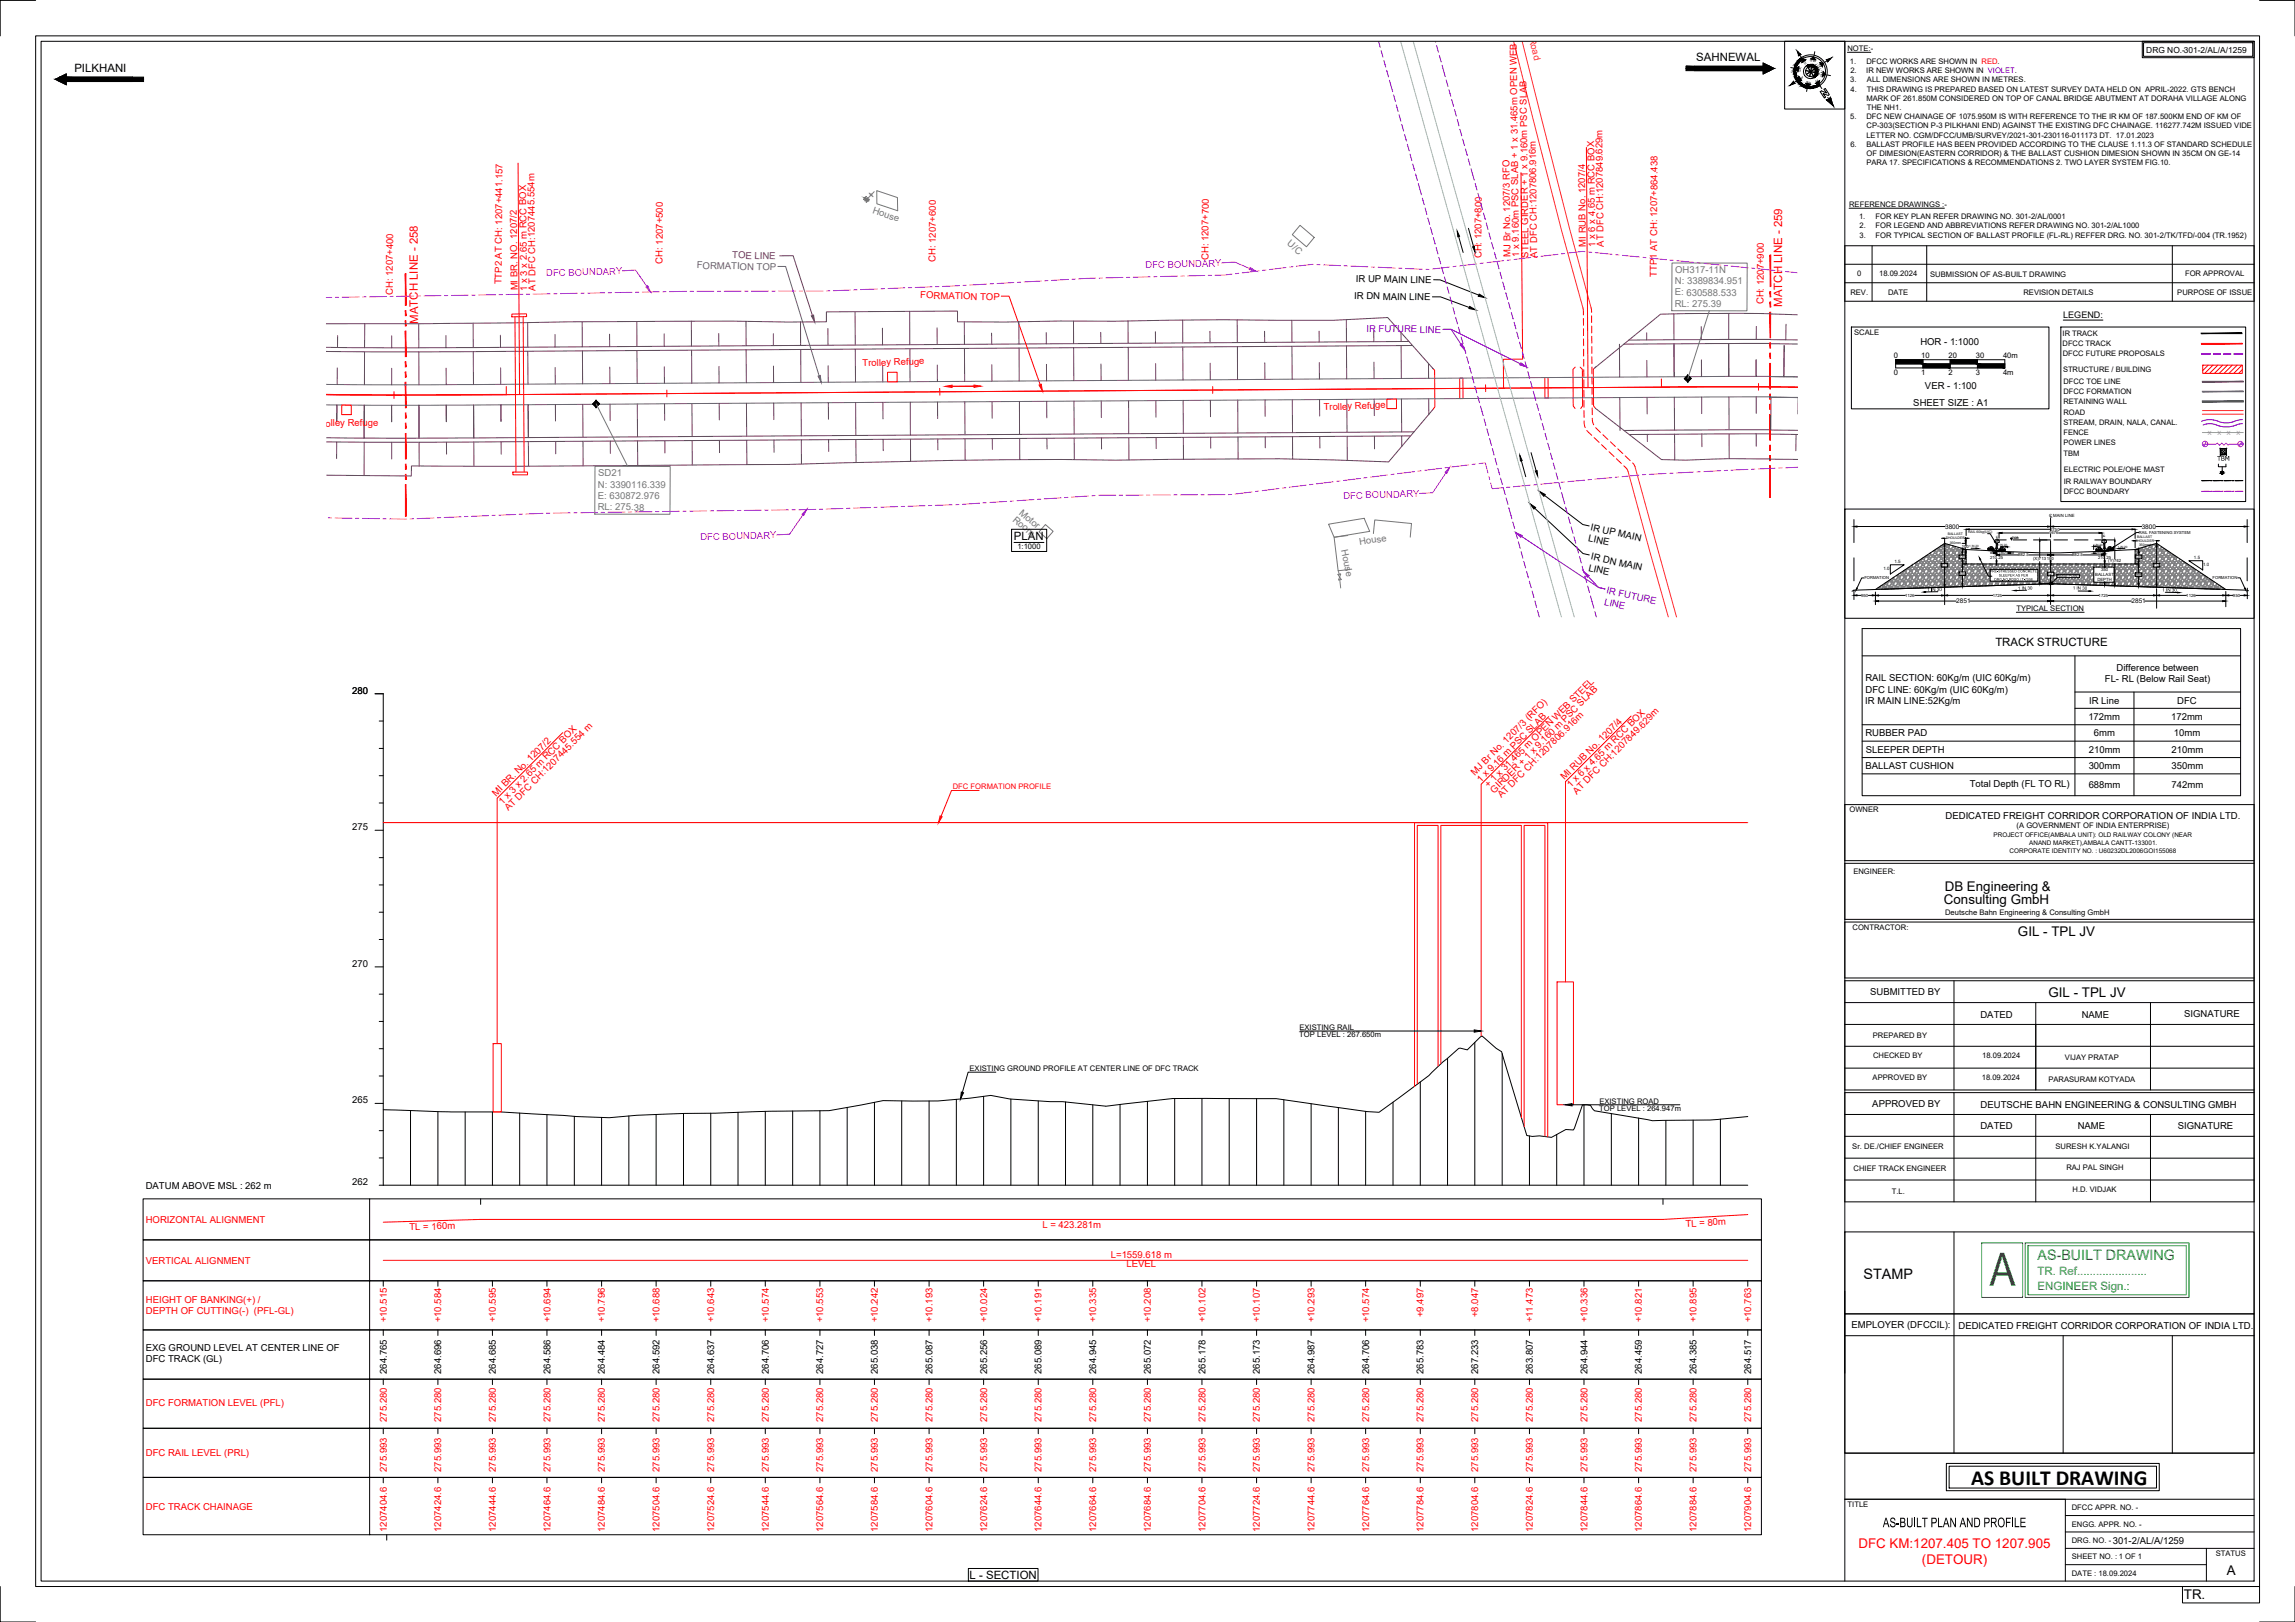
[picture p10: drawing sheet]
<svg xmlns="http://www.w3.org/2000/svg" width="841mm" height="594mm" viewBox="0 0 841 594" stroke-linecap="round" stroke-linejoin="round" font-family="sans-serif">
<defs><g id="words">
<text font-size="18.7" fill="#00b800" x="729.1" y="470.9">A</text>
<text font-size="7.9" x="722.4" y="543.7">AS BUILT DRAWING</text>
<text font-size="5.5" x="690" y="559.4">AS-BUILT PLAN AND PROFILE</text>
<text font-size="5.3" x="682.9" y="468.4">STAMP</text>
<text font-size="5.2" fill="#00b800" x="746.7" y="461.6">AS-BUILT DRAWING</text>
<g font-size="4.9">
<text x="712.7" y="326.4">DB Engineering &amp;</text>
<text x="712.4" y="331.2">Consulting GmbH</text>
<text x="739.5" y="342.8">GIL - TPL JV</text>
<text x="750.7" y="365.1">GIL - TPL JV</text>
<text x="816" y="576.8">A</text>
<text x="800.3" y="585.7">TR.</text>
</g>
<g font-size="4.9" fill="#f00">
<text x="681" y="566.9">DFC KM:1207.405 TO 1207.905</text>
<text x="704.3" y="572.7">(DETOUR)</text>
</g>
<g font-size="4.2">
<text x="621.6" y="22.4">SAHNEWAL</text>
<text x="27.2" y="26.3">PILKHANI</text>
<text x="371.6" y="197.8">PLAN</text>
<text x="731.2" y="236.7">TRACK STRUCTURE</text>
<text x="355.3" y="578.3">L - SECTION</text>
</g>
<g font-size="4.2" fill="#f00">
<text x="653.1" y="112.4" transform="rotate(-90 653.1 112.4)">MATCH LINE - 259</text>
<text x="153.2" y="118.6" transform="rotate(-90 153.2 118.6)">MATCH LINE - 258</text>
</g>
<g font-size="4.2" fill="#00b800">
<text x="746.7" y="467">TR. Ref......................</text>
<text x="746.7" y="472.4">ENGINEER Sign.:</text>
</g>
<text font-size="3.5" fill="#b85c00" x="556.9" y=".8" transform="rotate(76 556.9 .8)">Bitumen Road</text>
<g font-size="3.5" fill="#767676">
<text x="319.6" y="78" transform="rotate(19 319.6 78)">House</text>
<text x="471.5" y="89.5" transform="rotate(40 471.5 89.5)">U/C</text>
<text x="613.9" y="99.9">OH317-11N</text>
<text x="613.8" y="104.1">N: 3389834.951</text>
<text x="613.7" y="108.2">E: 630588.533</text>
<text x="613.7" y="112.4">RL: 275.39</text>
<text x="219.1" y="178.6">N: 3390116.339</text>
<text x="219.2" y="174.4">SD21</text>
<text x="219.1" y="182.7">E: 630872.976</text>
<text x="219.1" y="186.9">RL: 275.38</text>
<text x="370.9" y="190.7" transform="rotate(40 370.9 190.7)">Room</text>
<text x="373.2" y="188.1" transform="rotate(40 373.2 188.1)">Motor</text>
<text x="491.4" y="201.4" transform="rotate(78 491.4 201.4)">House</text>
<text x="498.3" y="199.8" transform="rotate(-9 498.3 199.8)">House</text>
</g>
<text font-size="3.5" fill="#723956" x="268.3" y="94.6" transform="rotate(1 268.3 94.6)">TOE LINE</text>
<g font-size="3.5" fill="#f00">
<text x="342.8" y="95.9" transform="rotate(-90 342.8 95.9)">CH: 1207+600</text>
<text x="442.8" y="95.3" transform="rotate(-90 442.8 95.3)">CH: 1207+700</text>
<text x="542.9" y="94.6" transform="rotate(-90 542.9 94.6)">CH: 1207+800</text>
<text x="553.6" y="94" transform="rotate(-91 553.6 94)">MJ Br No. 1207/3 RFO</text>
<text x="556.7" y="94.2" transform="rotate(-91 556.7 94.2)">1 x 9.160m PSC SLAB + 1 x 31.465m OPEN WEB</text>
<text x="560.2" y="94.3" transform="rotate(-91 560.2 94.3)">STEEL GIRDER + 1 x 9.160m PSC SLAB</text>
<text x="563.3" y="94.5" transform="rotate(-91 563.3 94.5)">AT DFC CH:1207806.916m</text>
<text x="581.2" y="90.4" transform="rotate(-91 581.2 90.4)">MI RUB No. 1207/4</text>
<text x="584.7" y="90.5" transform="rotate(-91 584.7 90.5)">1 x 6 x 4.65 m RCC BOX</text>
<text x="587.7" y="90.4" transform="rotate(-91 587.7 90.4)">AT DFC CH:1207849.629m</text>
<text x="242.8" y="96.6" transform="rotate(-90 242.8 96.6)">CH: 1207+500</text>
<text x="607.2" y="101.4" transform="rotate(-90 607.2 101.4)">TTP1 AT CH: 1207+864.438</text>
<text x="183.8" y="104.2" transform="rotate(-90 183.8 104.2)">TTP2 AT CH: 1207+441.157</text>
<text x="189.7" y="106.4" transform="rotate(-91 189.7 106.4)">MI BR. NO. 1207/2</text>
<text x="193.2" y="106.6" transform="rotate(-91 193.2 106.6)">1 x 3 x 2.65 m RCC BOX</text>
<text x="196.3" y="106.4" transform="rotate(-91 196.3 106.4)">AT DFC CH:1207445.554m</text>
<text x="143.9" y="108.1" transform="rotate(-90 143.9 108.1)">CH: 1207+400</text>
<text x="337.3" y="109.3" transform="rotate(1 337.3 109.3)">FORMATION TOP</text>
<text x="646.3" y="111.5" transform="rotate(-90 646.3 111.5)">CH: 1207+900</text>
<text x="316.1" y="134.1" transform="rotate(-2 316.1 134.1)">Trolley Refuge</text>
<text x="485.1" y="150.2" transform="rotate(-2 485.1 150.2)">Trolley Refuge</text>
<text x="116" y="156.3" transform="rotate(-1 116 156.3)">Trolley Refuge</text>
<text x="540.4" y="284.1" transform="rotate(-45 540.4 284.1)">MJ Br No. 1207/3 (RFO)</text>
<text x="542.6" y="286.8" transform="rotate(-45 542.6 286.8)">1 x 9.16 m PSC SLAB</text>
<text x="573.3" y="285.8" transform="rotate(-45 573.3 285.8)">MI RUB No. 1207/4</text>
<text x="181.8" y="291.9" transform="rotate(-45 181.8 291.9)">MI BR. No. 1207/2</text>
<text x="545.5" y="288.7" transform="rotate(-45 545.5 288.7)">+ 1 x 31.465 m OPEN WEB STEEL</text>
<text x="547.6" y="290.7" transform="rotate(-45 547.6 290.7)">GIRDER + 1 x 9.160 m PSC SLAB</text>
<text x="550.2" y="292.3" transform="rotate(-45 550.2 292.3)">AT DFC CH:1207806.916m</text>
<text x="575.6" y="288.6" transform="rotate(-45 575.6 288.6)">1 x 6 x 4.65 m RCC BOX</text>
<text x="577.8" y="291" transform="rotate(-45 577.8 291)">AT DFC CH:1207849.629m</text>
<text x="184.1" y="294.7" transform="rotate(-45 184.1 294.7)">1 x 3 x 2.65 m RCC BOX</text>
<text x="186.3" y="297.1" transform="rotate(-45 186.3 297.1)">AT DFC CH:1207445.554 m</text>
<text x="53.4" y="447.9">HORIZONTAL ALIGNMENT</text>
<text x="382" y="449.8">L = 423.281m</text>
<text x="617.8" y="449.4" transform="rotate(-3 617.8 449.4)">TL = 80m</text>
<text x="150.1" y="450.6" transform="rotate(-2 150.1 450.6)">TL = 160m</text>
<text x="407.1" y="460.7">L=1559.618 m</text>
<text x="53.4" y="462.9">VERTICAL ALIGNMENT</text>
<text x="412.8" y="464.2">LEVEL</text>
<text x="53.5" y="477.2">HEIGHT OF BANKING(+) /</text>
<text x="53.5" y="481.2">DEPTH OF CUTTING(-) (PFL-GL)</text>
<text x="141.7" y="484.3" transform="rotate(-90 141.7 484.3)">+10.515</text>
<text x="161.7" y="484.3" transform="rotate(-90 161.7 484.3)">+10.584</text>
<text x="181.7" y="484.3" transform="rotate(-90 181.7 484.3)">+10.595</text>
<text x="201.7" y="484.3" transform="rotate(-90 201.7 484.3)">+10.694</text>
<text x="221.7" y="484.3" transform="rotate(-90 221.7 484.3)">+10.796</text>
<text x="241.7" y="484.3" transform="rotate(-90 241.7 484.3)">+10.688</text>
<text x="261.7" y="484.3" transform="rotate(-90 261.7 484.3)">+10.643</text>
<text x="281.7" y="484.3" transform="rotate(-90 281.7 484.3)">+10.574</text>
<text x="301.7" y="484.3" transform="rotate(-90 301.7 484.3)">+10.553</text>
<text x="321.7" y="484.3" transform="rotate(-90 321.7 484.3)">+10.242</text>
<text x="341.7" y="484.3" transform="rotate(-90 341.7 484.3)">+10.193</text>
<text x="361.7" y="484.3" transform="rotate(-90 361.7 484.3)">+10.024</text>
<text x="381.7" y="484.3" transform="rotate(-90 381.7 484.3)">+10.191</text>
<text x="401.7" y="484.3" transform="rotate(-90 401.7 484.3)">+10.335</text>
<text x="421.7" y="484.3" transform="rotate(-90 421.7 484.3)">+10.208</text>
<text x="441.7" y="484.3" transform="rotate(-90 441.7 484.3)">+10.102</text>
<text x="461.7" y="484.3" transform="rotate(-90 461.7 484.3)">+10.107</text>
<text x="481.7" y="484.3" transform="rotate(-90 481.7 484.3)">+10.293</text>
<text x="501.7" y="484.3" transform="rotate(-90 501.7 484.3)">+10.574</text>
<text x="521.7" y="482.4" transform="rotate(-90 521.7 482.4)">+9.497</text>
<text x="541.7" y="482.4" transform="rotate(-90 541.7 482.4)">+8.047</text>
<text x="561.7" y="484.3" transform="rotate(-90 561.7 484.3)">+11.473</text>
<text x="581.7" y="484.3" transform="rotate(-90 581.7 484.3)">+10.336</text>
<text x="601.7" y="484.3" transform="rotate(-90 601.7 484.3)">+10.821</text>
<text x="621.7" y="484.3" transform="rotate(-90 621.7 484.3)">+10.895</text>
<text x="641.7" y="484.3" transform="rotate(-90 641.7 484.3)">+10.763</text>
<text x="53.5" y="515">DFC FORMATION LEVEL (PFL)</text>
<text x="141.7" y="520.8" transform="rotate(-90 141.7 520.8)">275.280</text>
<text x="161.7" y="520.8" transform="rotate(-90 161.7 520.8)">275.280</text>
<text x="181.7" y="520.8" transform="rotate(-90 181.7 520.8)">275.280</text>
<text x="201.7" y="520.8" transform="rotate(-90 201.7 520.8)">275.280</text>
<text x="221.7" y="520.8" transform="rotate(-90 221.7 520.8)">275.280</text>
<text x="241.7" y="520.8" transform="rotate(-90 241.7 520.8)">275.280</text>
<text x="261.7" y="520.8" transform="rotate(-90 261.7 520.8)">275.280</text>
<text x="281.7" y="520.8" transform="rotate(-90 281.7 520.8)">275.280</text>
<text x="301.7" y="520.8" transform="rotate(-90 301.7 520.8)">275.280</text>
<text x="321.7" y="520.8" transform="rotate(-90 321.7 520.8)">275.280</text>
<text x="341.7" y="520.8" transform="rotate(-90 341.7 520.8)">275.280</text>
<text x="361.7" y="520.8" transform="rotate(-90 361.7 520.8)">275.280</text>
<text x="381.7" y="520.8" transform="rotate(-90 381.7 520.8)">275.280</text>
<text x="401.7" y="520.8" transform="rotate(-90 401.7 520.8)">275.280</text>
<text x="421.7" y="520.8" transform="rotate(-90 421.7 520.8)">275.280</text>
<text x="441.7" y="520.8" transform="rotate(-90 441.7 520.8)">275.280</text>
<text x="461.7" y="520.8" transform="rotate(-90 461.7 520.8)">275.280</text>
<text x="481.7" y="520.8" transform="rotate(-90 481.7 520.8)">275.280</text>
<text x="501.7" y="520.8" transform="rotate(-90 501.7 520.8)">275.280</text>
<text x="521.7" y="520.8" transform="rotate(-90 521.7 520.8)">275.280</text>
<text x="541.7" y="520.8" transform="rotate(-90 541.7 520.8)">275.280</text>
<text x="561.7" y="520.8" transform="rotate(-90 561.7 520.8)">275.280</text>
<text x="581.7" y="520.8" transform="rotate(-90 581.7 520.8)">275.280</text>
<text x="601.7" y="520.8" transform="rotate(-90 601.7 520.8)">275.280</text>
<text x="621.7" y="520.8" transform="rotate(-90 621.7 520.8)">275.280</text>
<text x="641.7" y="520.8" transform="rotate(-90 641.7 520.8)">275.280</text>
<text x="53.5" y="533.4">DFC RAIL LEVEL (PRL)</text>
<text x="141.7" y="539.1" transform="rotate(-90 141.7 539.1)">275.993</text>
<text x="161.7" y="539.1" transform="rotate(-90 161.7 539.1)">275.993</text>
<text x="181.7" y="539.1" transform="rotate(-90 181.7 539.1)">275.993</text>
<text x="201.7" y="539.1" transform="rotate(-90 201.7 539.1)">275.993</text>
<text x="221.7" y="539.1" transform="rotate(-90 221.7 539.1)">275.993</text>
<text x="241.7" y="539.1" transform="rotate(-90 241.7 539.1)">275.993</text>
<text x="261.7" y="539.1" transform="rotate(-90 261.7 539.1)">275.993</text>
<text x="281.7" y="539.1" transform="rotate(-90 281.7 539.1)">275.993</text>
<text x="301.7" y="539.1" transform="rotate(-90 301.7 539.1)">275.993</text>
<text x="321.7" y="539.1" transform="rotate(-90 321.7 539.1)">275.993</text>
<text x="341.7" y="539.1" transform="rotate(-90 341.7 539.1)">275.993</text>
<text x="361.7" y="539.1" transform="rotate(-90 361.7 539.1)">275.993</text>
<text x="381.7" y="539.1" transform="rotate(-90 381.7 539.1)">275.993</text>
<text x="401.7" y="539.1" transform="rotate(-90 401.7 539.1)">275.993</text>
<text x="421.7" y="539.1" transform="rotate(-90 421.7 539.1)">275.993</text>
<text x="441.7" y="539.1" transform="rotate(-90 441.7 539.1)">275.993</text>
<text x="461.7" y="539.1" transform="rotate(-90 461.7 539.1)">275.993</text>
<text x="481.7" y="539.1" transform="rotate(-90 481.7 539.1)">275.993</text>
<text x="501.7" y="539.1" transform="rotate(-90 501.7 539.1)">275.993</text>
<text x="521.7" y="539.1" transform="rotate(-90 521.7 539.1)">275.993</text>
<text x="541.7" y="539.1" transform="rotate(-90 541.7 539.1)">275.993</text>
<text x="561.7" y="539.1" transform="rotate(-90 561.7 539.1)">275.993</text>
<text x="581.7" y="539.1" transform="rotate(-90 581.7 539.1)">275.993</text>
<text x="601.7" y="539.1" transform="rotate(-90 601.7 539.1)">275.993</text>
<text x="621.7" y="539.1" transform="rotate(-90 621.7 539.1)">275.993</text>
<text x="641.7" y="539.1" transform="rotate(-90 641.7 539.1)">275.993</text>
<text x="53.5" y="552.9">DFC TRACK CHAINAGE</text>
<text x="141.7" y="561.1" transform="rotate(-90 141.7 561.1)">1207404.6</text>
<text x="161.7" y="561.1" transform="rotate(-90 161.7 561.1)">1207424.6</text>
<text x="181.7" y="561.1" transform="rotate(-90 181.7 561.1)">1207444.6</text>
<text x="201.7" y="561.1" transform="rotate(-90 201.7 561.1)">1207464.6</text>
<text x="221.7" y="561.1" transform="rotate(-90 221.7 561.1)">1207484.6</text>
<text x="241.7" y="561.1" transform="rotate(-90 241.7 561.1)">1207504.6</text>
<text x="261.7" y="561.1" transform="rotate(-90 261.7 561.1)">1207524.6</text>
<text x="281.7" y="561.1" transform="rotate(-90 281.7 561.1)">1207544.6</text>
<text x="301.7" y="561.1" transform="rotate(-90 301.7 561.1)">1207564.6</text>
<text x="321.7" y="561.1" transform="rotate(-90 321.7 561.1)">1207584.6</text>
<text x="341.7" y="561.1" transform="rotate(-90 341.7 561.1)">1207604.6</text>
<text x="361.7" y="561.1" transform="rotate(-90 361.7 561.1)">1207624.6</text>
<text x="381.7" y="561.1" transform="rotate(-90 381.7 561.1)">1207644.6</text>
<text x="401.7" y="561.1" transform="rotate(-90 401.7 561.1)">1207664.6</text>
<text x="421.7" y="561.1" transform="rotate(-90 421.7 561.1)">1207684.6</text>
<text x="441.7" y="561.1" transform="rotate(-90 441.7 561.1)">1207704.6</text>
<text x="461.7" y="561.1" transform="rotate(-90 461.7 561.1)">1207724.6</text>
<text x="481.7" y="561.1" transform="rotate(-90 481.7 561.1)">1207744.6</text>
<text x="501.7" y="561.1" transform="rotate(-90 501.7 561.1)">1207764.6</text>
<text x="521.7" y="561.1" transform="rotate(-90 521.7 561.1)">1207784.6</text>
<text x="541.7" y="561.1" transform="rotate(-90 541.7 561.1)">1207804.6</text>
<text x="561.7" y="561.1" transform="rotate(-90 561.7 561.1)">1207824.6</text>
<text x="581.7" y="561.1" transform="rotate(-90 581.7 561.1)">1207844.6</text>
<text x="601.7" y="561.1" transform="rotate(-90 601.7 561.1)">1207864.6</text>
<text x="621.7" y="561.1" transform="rotate(-90 621.7 561.1)">1207884.6</text>
<text x="641.7" y="561.1" transform="rotate(-90 641.7 561.1)">1207904.6</text>
</g>
<g font-size="3.5" fill="#f0f">
<text x="200.2" y="101.2" transform="rotate(-2 200.2 101.2)">DFC BOUNDARY</text>
<text x="419.8" y="98.3" transform="rotate(-2 419.8 98.3)">DFC BOUNDARY</text>
<text x="492.3" y="182.8" transform="rotate(-2 492.3 182.8)">DFC BOUNDARY</text>
<text x="256.7" y="197.9" transform="rotate(-2 256.7 197.9)">DFC BOUNDARY</text>
</g>
<text font-size="3.5" fill="#5d4a95" x="255.3" y="98.3" transform="rotate(1 255.3 98.3)">FORMATION TOP</text>
<g font-size="3.5">
<text x="496.9" y="103.2" transform="rotate(1 496.9 103.2)">IR UP MAIN LINE</text>
<text x="496.3" y="109.5" transform="rotate(1 496.3 109.5)">IR DN MAIN LINE</text>
<text x="703.7" y="126.4">HOR - 1:1000</text>
<text x="705.4" y="142.5">VER - 1:100</text>
<text x="701.2" y="148.6">SHEET SIZE : A1</text>
<text x="582.7" y="194.1" transform="rotate(12 582.7 194.1)">IR UP MAIN</text>
<text x="581.9" y="198.2" transform="rotate(12 581.9 198.2)">LINE</text>
<text x="582" y="209" transform="rotate(13 582 209)">LINE</text>
<text x="582.8" y="204.9" transform="rotate(12 582.8 204.9)">IR DN MAIN</text>
<text x="775.7" y="245.6">Difference between</text>
<text x="683.6" y="249.5">RAIL SECTION: 60Kg/m (UIC 60Kg/m)</text>
<text x="771.3" y="249.8">FL- RL (Below Rail Seat)</text>
<text x="129.1" y="254.1">280</text>
<text x="683.5" y="258">IR MAIN LINE:52Kg/m</text>
<text x="683.6" y="253.7">DFC LINE: 60Kg/m (UIC 60Kg/m)</text>
<text x="765.6" y="257.7">IR Line</text>
<text x="797.9" y="257.7">DFC</text>
<text x="765.3" y="263.7">172mm</text>
<text x="795.6" y="263.7">172mm</text>
<text x="683.6" y="269.7">RUBBER PAD</text>
<text x="767.4" y="269.7">6mm</text>
<text x="796.6" y="269.7">10mm</text>
<text x="683.7" y="275.7">SLEEPER DEPTH</text>
<text x="765.5" y="275.7">210mm</text>
<text x="795.8" y="275.7">210mm</text>
<text x="683.6" y="281.7">BALLAST CUSHION</text>
<text x="765.4" y="281.7">300mm</text>
<text x="795.8" y="281.7">350mm</text>
<text x="721.8" y="288.3">Total Depth (FL TO RL)</text>
<text x="765.4" y="288.7">688mm</text>
<text x="795.8" y="288.7">742mm</text>
<text x="713" y="299.8">DEDICATED FREIGHT CORRIDOR CORPORATION OF INDIA LTD.</text>
<text x="129.1" y="304.1">275</text>
<text x="129.1" y="354.1">270</text>
<text x="685.3" y="364.4">SUBMITTED BY</text>
<text x="725.7" y="372.7">DATED</text>
<text x="762.9" y="372.7">NAME</text>
<text x="800.4" y="372.6">SIGNATURE</text>
<text x="129.1" y="404.1">265</text>
<text x="686.1" y="405.4">APPROVED BY</text>
<text x="725.8" y="405.7">DEUTSCHE BAHN ENGINEERING &amp; CONSULTING GMBH</text>
<text x="725.7" y="413.7">DATED</text>
<text x="761.4" y="413.7">NAME</text>
<text x="798.1" y="413.6">SIGNATURE</text>
<text x="53.4" y="435.4">DATUM ABOVE MSL : 262 m</text>
<text x="129.1" y="434.1">262</text>
<text x="678.5" y="486.3">EMPLOYER (DFCCIL):</text>
<text x="717.7" y="486.6">DEDICATED FREIGHT CORRIDOR CORPORATION OF INDIA LTD.</text>
<text x="53.5" y="495">EXG GROUND LEVEL AT CENTER LINE OF</text>
<text x="53.5" y="499">DFC TRACK (GL)</text>
<text x="141.7" y="503.2" transform="rotate(-90 141.7 503.2)">264.765</text>
<text x="161.7" y="503.2" transform="rotate(-90 161.7 503.2)">264.696</text>
<text x="181.7" y="503.2" transform="rotate(-90 181.7 503.2)">264.685</text>
<text x="201.7" y="503.2" transform="rotate(-90 201.7 503.2)">264.586</text>
<text x="221.7" y="503.2" transform="rotate(-90 221.7 503.2)">264.484</text>
<text x="241.7" y="503.2" transform="rotate(-90 241.7 503.2)">264.592</text>
<text x="261.7" y="503.2" transform="rotate(-90 261.7 503.2)">264.637</text>
<text x="281.7" y="503.2" transform="rotate(-90 281.7 503.2)">264.706</text>
<text x="301.7" y="503.2" transform="rotate(-90 301.7 503.2)">264.727</text>
<text x="321.7" y="503.2" transform="rotate(-90 321.7 503.2)">265.038</text>
<text x="341.7" y="503.2" transform="rotate(-90 341.7 503.2)">265.087</text>
<text x="361.7" y="503.2" transform="rotate(-90 361.7 503.2)">265.256</text>
<text x="381.7" y="503.2" transform="rotate(-90 381.7 503.2)">265.089</text>
<text x="401.7" y="503.2" transform="rotate(-90 401.7 503.2)">264.945</text>
<text x="421.7" y="503.2" transform="rotate(-90 421.7 503.2)">265.072</text>
<text x="441.7" y="503.2" transform="rotate(-90 441.7 503.2)">265.178</text>
<text x="461.7" y="503.2" transform="rotate(-90 461.7 503.2)">265.173</text>
<text x="481.7" y="503.2" transform="rotate(-90 481.7 503.2)">264.987</text>
<text x="501.7" y="503.2" transform="rotate(-90 501.7 503.2)">264.706</text>
<text x="521.7" y="503.2" transform="rotate(-90 521.7 503.2)">265.783</text>
<text x="541.7" y="503.2" transform="rotate(-90 541.7 503.2)">267.233</text>
<text x="561.7" y="503.2" transform="rotate(-90 561.7 503.2)">263.807</text>
<text x="581.7" y="503.2" transform="rotate(-90 581.7 503.2)">264.944</text>
<text x="601.7" y="503.2" transform="rotate(-90 601.7 503.2)">264.459</text>
<text x="621.7" y="503.2" transform="rotate(-90 621.7 503.2)">264.385</text>
<text x="641.7" y="503.2" transform="rotate(-90 641.7 503.2)">264.517</text>
<text x="774.2" y="565.3">301-2/AL/A/1259</text>
</g>
<g font-size="3.5" fill="#7f00ff">
<text x="500.7" y="121.4" transform="rotate(1 500.7 121.4)">IR FUTURE LINE</text>
<text x="587.7" y="221.4" transform="rotate(13 587.7 221.4)">LINE</text>
<text x="588.5" y="217.4" transform="rotate(12 588.5 217.4)">IR FUTURE</text>
</g>
<text font-size="3.3" x="756.1" y="116.6">LEGEND:</text>
<text font-size="3.1" x="786.5" y="19.3">DRG NO.-301-2/AL/A/1259</text>
<g font-size="2.8">
<text x="677" y="18.6">NOTE:-</text>
<text x="677.9" y="23.5">1.</text>
<text x="684" y="23.5">DFCC WORKS ARE SHOWN IN RED.</text>
<text x="678.1" y="26.8">2.</text>
<text x="683.9" y="26.8">IR NEW WORKS ARE SHOWN IN VIOLET.</text>
<text x="678" y="30.2">3.</text>
<text x="678.1" y="33.5">4.</text>
<text x="684.1" y="33.5">THIS DRAWING IS PREPARED BASED ON LATEST SURVEY DATA HELD ON APRIL-2022. GTS BENCH</text>
<text x="684.2" y="30.2">ALL DIMENSIONS ARE SHOWN IN METRES.</text>
<text x="684" y="36.9">MARK OF 261.850M CONSIDERED ON TOP OF CANAL BRIDGE ABUTMENT AT DORAHA VILLAGE ALONG</text>
<text x="684.1" y="40.3">THE NH1.</text>
<text x="678" y="43.6">5.</text>
<text x="684" y="43.6">DFC NEW CHAINAGE OF 1075.950M IS WITH REFERENCE TO THE IR KM OF 187.500KM END OF KM OF</text>
<text x="684" y="47">CP-303(SECTION P-3 PILKHANI END) AGAINST THE EXISTING DFC CHAINAGE. 116277.742M ISSUED VIDE</text>
<text x="678.1" y="53.7">6.</text>
<text x="684" y="50.4">LETTER NO. CGM/DFCC/UMB/SURVEY/2021-301-230116-011173 DT. 17.01.2023</text>
<text x="684" y="53.7">BALLAST PROFILE HAS BEEN PROVIDED ACCORDING TO THE CLAUSE 1.11.3 OF STANDARD SCHEDULE</text>
<text x="684.1" y="57.1">OF DIMESION(EASTERN CORRIDOR) &amp; THE BALLAST CUSHION DIMESION SHOWN IN 35CM ON GE-14</text>
<text x="684" y="60.5">PARA 17. SPECIFICATIONS &amp; RECOMMENDATIONS 2. TWO LAYER SYSTEM FIG.10.</text>
<text x="677.6" y="75.7">REFERENCE DRAWINGS :-</text>
<text x="681.3" y="80.3">1.</text>
<text x="681.5" y="83.7">2.</text>
<text x="687.3" y="80.3">FOR KEY PLAN REFER DRAWING NO. 301-2/AL/0001</text>
<text x="687.3" y="83.7">FOR LEGEND AND ABBREVIATIONS REFER DRAWING NO. 301-2/AL1000</text>
<text x="681.4" y="87">3.</text>
<text x="687.3" y="87">FOR TYPICAL SECTION OF BALLAST PROFILE (FL-RL) REFFER DRG. NO. 301-2/TK/TFD/-004 (TR.1952)</text>
<text x="680.6" y="101.2">0</text>
<text x="688.6" y="101.2">18.09.2024</text>
<text x="707.3" y="101.4">SUBMISSION OF AS-BUILT DRAWING</text>
<text x="800.7" y="101.2">FOR APPROVAL</text>
<text x="797.9" y="108">PURPOSE OF ISSUE</text>
<text x="678.1" y="108">REV.</text>
<text x="691.9" y="108">DATE</text>
<text x="741.5" y="108.2">REVISION DETAILS</text>
<text x="679.5" y="122.8">SCALE</text>
<text x="755.8" y="123.1">IR TRACK</text>
<text x="694" y="131">0</text>
<text x="704.1" y="131">10</text>
<text x="714.1" y="131">20</text>
<text x="724.1" y="131">30</text>
<text x="734" y="131">40m</text>
<text x="755.8" y="126.8">DFCC TRACK</text>
<text x="755.9" y="130.6">DFCC FUTURE PROPOSALS</text>
<text x="694" y="137.5">0</text>
<text x="704.1" y="137.5">1</text>
<text x="714.1" y="137.5">2</text>
<text x="724.1" y="137.5">3</text>
<text x="734" y="137.5">4m</text>
<text x="756" y="136.3">STRUCTURE / BUILDING</text>
<text x="756.2" y="140.6">DFCC TOE LINE</text>
<text x="756.2" y="144.3">DFCC FORMATION</text>
<text x="756.2" y="147.9">RETAINING WALL</text>
<text x="756.2" y="151.9">ROAD</text>
<text x="756.2" y="155.8">STREAM, DRAIN, NALA, CANAL.</text>
<text x="756.2" y="159.4">FENCE</text>
<text x="756.2" y="167.2">TBM</text>
<text x="756.2" y="163">POWER LINES</text>
<text x="756.3" y="173">ELECTRIC POLE/OHE MAST</text>
<text x="812.5" y="168.8">TBM</text>
<text x="756.3" y="177.1">IR RAILWAY BOUNDARY</text>
<text x="756.3" y="181.1">DFCC BOUNDARY</text>
<text x="372.8" y="201.1">1:1000</text>
<text x="738.9" y="223.7">TYPICAL SECTION</text>
<text x="677.7" y="297.6">OWNER</text>
<text x="739" y="303.4">(A GOVERNMENT OF INDIA ENTERPRISE)</text>
<text x="679.2" y="320.1">ENGINEER:</text>
<text x="712.8" y="335.1">Deutsche Bahn Engineering &amp; Consulting GmbH</text>
<text x="678.9" y="340.7">CONTRACTOR:</text>
<text x="476.2" y="377.2">EXISTING RAIL</text>
<text x="476.2" y="380">TOP LEVEL : 267.650m</text>
<text x="686.3" y="380.1">PREPARED BY</text>
<text x="686.4" y="387.6">CHECKED BY</text>
<text x="726.4" y="387.6">18.09.2024</text>
<text x="756.7" y="388.3">VIJAY PRATAP</text>
<text x="355.3" y="392.3">EXISTING GROUND PROFILE AT CENTER LINE OF DFC TRACK</text>
<text x="686.3" y="395.6">APPROVED BY</text>
<text x="726.3" y="395.6">18.09.2024</text>
<text x="750.7" y="396.3">PARASURAM KOTYADA</text>
<text x="586" y="407">TOP LEVEL : 264.947m</text>
<text x="586.1" y="404.2">EXISTING ROAD</text>
<text x="678.8" y="420.9">Sr. DE./CHIEF ENGINEER</text>
<text x="753.3" y="420.7">SURESH K.YALANGI</text>
<text x="679.3" y="428.9">CHIEF TRACK ENGINEER</text>
<text x="757.2" y="428.7">RAJ PAL SINGH</text>
<text x="693.2" y="437.2">T.L.</text>
<text x="759.5" y="436.7">H.D. VIDJAK</text>
<text x="677.1" y="552.1">TITLE</text>
<text x="759.2" y="553.1">DFCC APPR. NO. -</text>
<text x="759.2" y="559.1">ENGG. APPR. NO. -</text>
<text x="759.2" y="565.1">DRG. NO. -</text>
<text x="759.2" y="571.1">SHEET NO. : 1 OF 1</text>
<text x="812" y="570.1">STATUS</text>
<text x="759.2" y="577.1">DATE : 18.09.2024</text>
</g>
<text font-size="2.8" fill="#f00" x="349.2" y="289.1">DFC FORMATION PROFILE</text>
<g font-size="2.4">
<text x="712.8" y="193.7">3800</text>
<text x="784.8" y="193.7">3800</text>
<text x="716.9" y="221">2851</text>
<text x="781.1" y="221">2851</text>
</g>
<g font-size="2.3">
<text x="730.6" y="306.4">PROJECT OFFICE(AMBALA UNIT): OLD RAILWAY COLONY (NEAR</text>
<text x="743.6" y="309.5">ANAND MARKET),AMBALA CANTT-133001.</text>
<text x="736.5" y="312.6">CORPORATE IDENTITY NO. : U60232DL2006GOI155068</text>
</g>
<g font-size="2.1" fill="#989898">
<text x="809.1" y="159.2">X</text>
<text x="812.6" y="159.2">X</text>
<text x="816" y="159.2">X</text>
<text x="819.6" y="159.2">X</text>
</g>
<g font-size="1.8">
<text x="759.5" y="215.9" transform="rotate(1 759.5 215.9)">1 IN 30</text>
<text x="706.3" y="216.6" transform="rotate(-1 706.3 216.6)">1 IN 30</text>
<text x="739.5" y="216" transform="rotate(-1 739.5 216)">1 IN 30</text>
<text x="792.4" y="216.6" transform="rotate(1 792.4 216.6)">1 IN 30</text>
</g>
<g font-size="1.7">
<text x="661.5" y="22.3" transform="rotate(146 661.5 22.3)">S</text>
<text x="663.1" y="22.3" transform="rotate(11 663.1 22.3)">SW</text>
<text x="666.3" y="23.6" transform="rotate(56 666.3 23.6)">W</text>
<text x="659.7" y="26.4" transform="rotate(-78 659.7 26.4)">SE</text>
<text x="660.9" y="28.5" transform="rotate(-124 660.9 28.5)">E</text>
<text x="666" y="29" transform="rotate(146 666 29)">N</text>
<text x="667.4" y="25.8" transform="rotate(102 667.4 25.8)">NW</text>
<text x="663.8" y="30.1" transform="rotate(-169 663.8 30.1)">NE</text>
<text x="690.2" y="208.9">1.0</text>
<text x="694.2" y="206.3">1.5</text>
<text x="804" y="204.7">1.5</text>
<text x="807.3" y="207.3">1.0</text>
</g>
<g font-size="1.6">
<text x="750.9" y="189.4">C</text>
<text x="751.4" y="189.7">LMAIN LINE</text>
<text x="750.9" y="195.8">1676</text>
<text x="751.3" y="194.4">2750</text>
<text x="718.9" y="200.7">100</text>
<text x="732.3" y="203.1">180</text>
<text x="739.6" y="203.8">882.5</text>
<text x="759.4" y="203.8">882.5</text>
<text x="711.3" y="207.6">713</text>
<text x="717.8" y="204.5">235</text>
<text x="729.3" y="204.7">210.25</text>
<text x="745.1" y="205.3">(X)713</text>
<text x="750.1" y="205.1">180</text>
<text x="768.9" y="204.7">210.25</text>
<text x="769.9" y="209.2">350</text>
<text x="772.6" y="206">(Y)742</text>
<text x="782.4" y="204.5">235</text>
<text x="789" y="207.6">713</text>
<text x="717.9" y="210.8">366</text>
<text x="750.3" y="210.7">321</text>
<text x="767.8" y="211">BALLAST</text>
<text x="768.6" y="213">DEPTH</text>
<text x="782.4" y="211">366</text>
<text x="682" y="218.6">950</text>
<text x="698.1" y="218.6">1126</text>
<text x="730.2" y="218.6">1725</text>
<text x="769.1" y="218.6">1725</text>
<text x="801.2" y="218.6">1126</text>
<text x="818.3" y="218.6">950</text>
</g>
<g font-size="1.5">
<text x="783.7" y="195.6">RAIL FASTENING SYSTEM</text>
<text x="683.2" y="212.2">FORMATION</text>
<text x="810.8" y="212.2">FORMATION</text>
</g>
<g font-size="1.4">
<text x="729.3" y="209.6">PRE-STRESSED CONCRETE</text>
<text x="730.8" y="212.7">DRG.NO.RDSO / T-7008</text>
<text x="732.5" y="211.2">SLEEPER AS PER</text>
</g>
<g font-size="1.3">
<text x="713" y="197.6">SHOULDER</text>
<text x="713.8" y="196.1">BALLAST</text>
<text x="721.2" y="195.4">RAIL 60kg(UIC)</text>
<text x="783.2" y="197">BALLAST</text>
<text x="714.5" y="199.1">350mm</text>
<text x="782.4" y="198.5">SHOULDER</text>
<text x="783.9" y="200">350mm</text>
<text x="753.8" y="211.5">RIDGE POINT</text>
</g>
<g font-size="1.1">
<text x="731.5" y="197.2">C</text>
<text x="731.7" y="197.4">L</text>
<text x="737.4" y="197.4">TOR</text>
<text x="770.7" y="196.6">C</text>
<text x="770.9" y="196.7">L</text>
<text x="721.6" y="200.3">1 IN 20</text>
<text x="732" y="200">1 IN 20</text>
<text x="767.1" y="199.8">1 IN 20</text>
<text x="776.1" y="200.7">1 IN 20</text>
</g>
<text font-size="1" x="768.4" y="203">180</text>
</g></defs>
<!-- layer: PLAN (315 KM - 129KM)|C-ALIG-DG-SPIRAL -->
<path d="M608.9 141.8l-423.4 2.7M659 141.8l-34.1-.1-461.9 3-43.8-.2" fill="none" stroke="#f00" stroke-width=".37"/>
<!-- layer: PLAN (315 KM - 129KM)|PROPOSED DFCC TOE LINE -->
<g fill="none" stroke="#723956" stroke-width=".37">
<path d="M285.7 93.7h4.9l7.1 21.8M119.2 118.6h33.1l96.2-.9 54.3 .2v-3.7l48.1-.3v4l57.6-.2 40-.6 40 .2 20-1 16.8 18.9M648.9 114.9l-26.1-.1-14.3 .3-24.2 19.7M648.9 115l10.1 .3M516.3 125.1l-342.7 2.2-54.4-.1M517.6 126.5l-349.3 2.3-49.1-.1M648.8 125.9l10.2 .1M648.8 124.4l10.2 .1M648.8 125.8l-53.7 .2M648.8 124.3l-51.9 .3M516.9 159.7l-348.5 2.2h-49.2M518.2 158.2l-344.4 2.2-54.6-.1"/>
<path d="M525.1 150l-16.2 19.2a1182 1182 0 0 0-80-1l-20.1 .3a2579.6 2579.6 0 0 0-120 1.6l-100 .7-38-.1-.1 3.6-31.5-.3M584.7 149.6l24.2 18.7 8.9 .2 15.9-.5 14.8 .1M648.6 157.5l10.4 .1M648.6 159l10.4 .1M648.6 157.4l-53.5 .3M648.6 158.9l-51.6 .2M648.5 168.2l10.5 .1"/>
</g>
<!-- layer: PLAN (315 KM - 129KM)|MATCH LINE -->
<g fill="#f00" stroke="#f00" stroke-width=".37">
<path d="M648.5 170.6l.2 11.6zM648.5 170.6h.2v11.6z"/>
<path d="M648.5 166.8v1.9h.2zM648.5 166.8h.2v1.9z"/>
<path d="M648.6 163.1l-.1 1.9h.2zM648.6 163.1l.1 1.9z"/>
<path d="M648.6 151.8l.1 9.4zM648.6 151.8h.2l-.1 9.4z"/>
<path d="M648.6 148.1v1.9h.2zM648.6 148.1h.2v1.9z"/>
<path d="M648.6 144.3v1.9h.2zM648.6 144.3l.2 1.9z"/>
<path d="M648.6 133.1l.2 9.4zM648.6 133.1h.2v9.4z"/>
<path d="M648.6 129.3v1.9h.2zM648.6 129.3h.2v1.9z"/>
<path d="M648.6 125.6v1.9h.2zM648.6 125.6h.2v1.9z"/>
<path d="M648.7 114.4l.1 9.3zM648.7 114.4h.2l-.1 9.3z"/>
<path d="M648.7 110.6v1.9h.2zM648.7 110.6h.2v1.9z"/>
<path d="M648.7 106.8v1.9h.2zM648.7 106.8h.2v1.9z"/>
<path d="M648.7 93.4l.2 11.6zM648.7 93.4h.2v11.6z"/>
<path d="M148.6 177.5v11.6h.2zM148.6 177.5h.2v11.6z"/>
<path d="M148.6 173.8v1.8h.2zM148.6 173.8h.2v1.8z"/>
<path d="M148.6 170v1.9h.2zM148.6 170h.2v1.9z"/>
<path d="M148.6 158.8v9.3h.2zM148.6 158.8h.2v9.3z"/>
<path d="M148.6 155l.1 1.9zM148.6 155l.1 1.9z"/>
<path d="M148.6 151.3l.1 1.8zM148.6 151.3l.1 1.8z"/>
<path d="M148.5 140l.2 9.4zM148.5 140h.2v9.4z"/>
<path d="M148.5 136.2v1.9h.2zM148.5 136.2h.2v1.9z"/>
<path d="M148.5 132.5v1.9h.2zM148.5 132.5h.2v1.9z"/>
<path d="M148.5 121.3v9.3h.2zM148.5 121.3h.2v9.3z"/>
<path d="M148.5 117.5v1.9h.2zM148.5 117.5h.2v1.9z"/>
<path d="M148.5 113.8v1.8h.2zM148.5 113.8h.2v1.8z"/>
<path d="M148.5 100.3v11.6h.2zM148.5 100.3h.2v11.6z"/>
</g>
<path d="M148.5 100.3h.2" fill="none" stroke="#f00" stroke-width=".37"/>
<!-- layer: PLAN (315 KM - 129KM)|PROPOSED DFCC TRACK -->
<g fill="none" stroke="#f00" stroke-width=".37">
<path d="M187.6 115l5.3-.1 .1 1.1h-5.4zM188.7 116l.4 56.9M191.7 116l.4 56.9M366.9 108.5h2.9l11.4 32.4M524.9 134.8l.8 .8 .1 13.4-.7 1M534.9 138.5h1.2v7.5h-1.1zM566.1 138.3h1.2v7.5h-1.1zM577.2 134.5l-.8 .8 .1 13.4 .7 .9M579.1 134.5l.8 .8 .1 13.3-.7 1M584.7 134.4l-.8 .8 .1 13.4 .7 1M356.9 141.4l-10.5 .1M359.4 141.4l-10.5 .1"/>
<path d="M187.9 172.9h5.4v1h-5.4z"/>
</g>
<!-- layer: PLAN (315 KM - 129KM)|PROPOSED FORMATION LINE - PLAN -->
<path d="M299.8 137.8l.8-.3 .3 2.5z" fill="#5d4a95" stroke="#5d4a95" stroke-width=".37"/>
<path d="M285.1 97.6h2.8l12.3 40M648.7 137.9l10.3 .1-25.4-.1-476 3-38.4-.1M648.7 145.3l-480 3.1-49.5-.1M648.7 145.4l10.3 .2M648.7 145.5l10.3 .1" fill="none" stroke="#5d4a95" stroke-width=".37"/>
<!-- layer: PLAN (315 KM - 129KM)|PROPOSED DFCC TOE LINE -->
<path d="M297.3 115.7l.8-.3 .4 2.5z" fill="#723956" stroke="#723956" stroke-width=".37"/>
<!-- layer: PLAN (315 KM - 129KM)|PROPOSED DFCC TRACK -->
<g fill="#f00" stroke="#f00" stroke-width=".37">
<path d="M380.8 141l.8-.3 .4 2.5z"/>
<path d="M356.9 141l2.5 .4-2.5 .5z"/>
<path d="M346.4 141.5l2.5-.4v.8z"/>
</g>
<!-- layer: PLAN (315 KM - 129KM)|PROPOSED DFCC TOE SLOPES -->
<g fill="none" stroke="#723956" stroke-width=".37">
<path d="M133.7 118.5l-.1 8.9M153.4 118.6l.1 8.8M173.4 118.4v8.9M193.4 118.2v9M213.3 117.9l.1 9.2M233.4 117.7v9.2M253.4 117.6v9.2M273.4 117.7v8.9M293.4 117.9v8.6M313.3 114.1l.1 12.3M333.4 114v12.3M353.4 117.9v8.2"/>
<path d="M373.4 117.9v8.1M393.4 117.6v8.3M413.4 117.6v8.1M433.4 117.2v8.4M453.4 117.2v8.3M473.4 117.3v8.1M493.4 117.1v8.1M613.4 114.9v9.5M623.4 119.6l.1 4.8M633.5 114.8v9.5M643.6 119.6v4.7M654.5 118.8l-.1 5.7"/>
<path d="M123.6 134.8v6M123.7 123v4.3M133.6 128.9l-.1 12M143.5 123v4.4M143.5 134.9v6M153.5 128.9v12M163.4 122.9v4.5M163.5 134.8v6.1M173.4 128.8l.1 12.1M183.4 122.8v4.4M183.5 134.7v6.1M193.4 128.7l.1 12"/>
<path d="M203.4 122.5v4.6M203.4 134.6l.1 6M213.4 128.5l.1 12.1M223.4 122.4v4.6M223.5 134.5v6M233.4 128.4l.1 12.1M243.4 122.3v4.5M243.4 134.3l.1 6.1M253.4 128.3l.1 12M263.4 122.1v4.6M263.5 134.2v6.1M273.4 128.2l.1 12"/>
<path d="M283.4 122.2v4.4M283.4 134.1l.1 6M293.4 128l.1 12.1M303.4 120.3v6.2M303.5 134v6M313.4 127.9l.1 12M323.4 120.2v6.1M323.5 133.8v6.1M333.4 127.8l.1 12M343.4 120.1v6.1M343.5 133.7v6.1M353.4 127.6l.1 12.1"/>
<path d="M363.4 122v4.1M363.5 133.6v6M373.5 127.5v12M383.4 121.8v4.1M383.5 133.4v6.1M393.4 127.4l.1 12M403.4 121.7v4.1M403.5 133.3v6M413.5 127.2v12.1M423.4 121.5v4.2M423.5 133.2v6M433.4 127.1l.1 12.1"/>
<path d="M443.4 121.3v4.2M443.5 133v6.1M453.5 127v12M463.4 121.3l.1 4.1M463.5 132.9v6.1M473.4 126.8l.1 12.1M483.4 121.3v4M483.5 132.8v6M493.4 126.7l.1 12.1M503.4 120.9l.1 4.3M503.5 132.6v6.1M513.4 121.8v3.3"/>
<path d="M513.4 126.6l.1 12.1M523.5 133.2v5.4M593.5 126.1v12M603.4 121.9v2.6M603.5 132v6.1M613.4 126l.1 12M623.5 131.9v6M633.5 125.8v12.1v-12.1M643.5 131.8v6.1M643.6 131.8v6.1M653.8 126.5l-.1 11.5 .2-11.4M123.5 148.4l-.1 6"/>
<path d="M143.5 154.4v-6v6.1M153.5 148.4l.1 12.1M163.5 148.4l.1 6M173.6 148.4v12M183.5 148.3l.1 6M193.5 148.2l.1 12.1M203.5 148.1l.1 6.1M213.6 148.1v12.1M223.5 148l.1 6.1M233.5 148l.1 12M243.5 147.9l.1 6M253.6 147.8v12.1"/>
<path d="M263.6 147.8v6M273.5 147.7l.1 12M283.5 147.6l.1 6.1M293.6 147.6l.1 12M303.6 147.5v6.1M313.5 147.4l.1 12.1M323.5 147.4l.1 6M333.6 147.3v12.1M343.6 147.2v6.1M353.6 147.2v12M363.5 147.1l.1 6.1M373.6 147v12.1"/>
<path d="M383.6 147v6M393.6 146.9v12.1M403.5 146.9l.1 6M413.6 146.8v12M423.6 146.7v6.1M433.6 146.7v12M443.6 146.6v6M453.6 146.5v12.1M463.6 146.4v6.1M473.6 146.4l.1 12.1M473.7 159.9v8.2M483.6 146.3v6.1"/>
<path d="M483.6 159.9l.1 4.2M493.6 146.3v12M493.7 159.8v8.8M503.6 146.2v6M503.7 159.7v4.7M513.6 146.1l.1 12.1M513.7 159.7v3.8M523.6 146.1v5.7M593.6 145.6l.1 12.1M603.6 145.6v6M603.7 159.1v2.6M613.6 145.5v12"/>
<path d="M613.6 159l.1 9.5M623.6 145.4v6.1M623.6 159l.1 4.6M633.6 145.4v12M633.6 158.9l.1 9.1M643.6 145.3v6.1M643.6 158.9v4.6M649 145.5l-.1 12M658.2 159.1l-.1 6M658.9 145.6v6M123.4 161.9l-.1 6.1M133.4 160.5l.1-12.1v12.1"/>
<path d="M133.5 162l-.1 12.2M143.5 162v6.1M153.6 162v8.7M163.6 161.9v4.4M173.6 161.9l.1 8.9M183.6 161.9l.1 4.4M193.6 161.8l.1 8.9M203.7 161.7v4.5M213.6 161.6l.1 9M223.6 161.6l.1 4.5M233.6 161.5l.1 9M243.7 161.4v4.5"/>
<path d="M253.6 161.4l.1 8.9M263.6 161.3l.1 4.5M273.6 161.3l.1 8.9M283.6 161.2l.1 4.5M293.7 161.1v8.8M303.6 161.1l.1 4.3M313.6 161l.1 8.4M323.6 160.9l.1 4.2M333.7 160.9v8.1M343.6 160.8l.1 4M353.6 160.7l.1 7.9M363.6 160.7l.1 3.9"/>
<path d="M373.7 160.6v7.7M383.7 160.5v3.9M393.6 160.5l.1 7.8M403.6 160.4l.1 4M413.7 160.3v8.2M423.7 160.3v4M433.6 160.2l.1 8M443.6 160.2l.1 3.9M453.7 160.1v8M463.7 160v4"/>
</g>
<!-- layer: PLAN (315 KM - 129KM)|Trolley Refuse -->
<path d="M325.2 136.4l3.5-.1v3.5h-3.4zM125.3 148.4h3.4v3.5h-3.5zM508.2 146.2l3.6-.1v3.6h-3.6z" fill="none" stroke="#f00" stroke-width=".37"/>
<!-- layer: PLAN (315 KM - 129KM)|C-ALIG-DG-SPIRAL -->
<path d="M119.2 144.5h66.3M608.9 141.8h50.1" fill="none" stroke="#f00" stroke-width=".51"/>
<!-- layer: PLAN (315 KM - 129KM)|C-ALIG-LABL-DG-MARK -->
<path d="M608.8 138.8l.1 3M185.5 141.5v3" fill="none" stroke="#f00" stroke-width=".37"/>
<!-- layer: PLAN (315 KM - 129KM)|C-ALIG-LABL-DG -->
<path d="M144.4 143.4v2.5M244.4 142.9v2.5M344.4 142.3v2.5M444.4 141.6v2.5M544.4 140.9v2.5M644.4 140.4v2.5" fill="none" stroke="#f00" stroke-width=".37"/>
<!-- layer: SURVEY DATA (315 KM - 129KM)|Subroad Edge -->
<path d="M554.7 15.2l17.5 69.2 7.9 28.4M557.8 15.2l17.5 68.8 7.8 28.8M596.6 172.7l14.8 53.4M599.2 171l15.2 55.1" fill="none" stroke="#b85c00" stroke-width=".37"/>
<!-- layer: SURVEY DATA (315 KM - 129KM)|RESIDENTIAL_BL_PUC -->
<path d="M321.3 69.8l7.6 2.6 .1 4.8-7.7-2.6zM486.9 192l13-2.2 2 4.8-13 2.2zM493.8 196.1l-4.9 .7 1.5 12.3 5-.6M503.3 195.4l.5-5 13.5 1.3-.5 5" fill="none" stroke="#767676" stroke-width=".37"/>
<!-- layer: SURVEY DATA (315 KM - 129KM)|COMMERCIAL_BLD_PUC -->
<path d="M383.1 192.1l2.8 2.5-2.3 2.7-2.8-2.5z" fill="none" stroke="#767676" stroke-width=".37"/>
<!-- layer: SURVEY DATA (315 KM - 129KM)|COMPOUND_WALL -->
<path d="M490.4 209.1l.4 1.2M491 212.4l.3 3" fill="none" stroke="#808080" stroke-width=".37"/>
<!-- layer: SURVEY DATA (315 KM - 129KM)|BUILDING_UNDER_CONS -->
<path d="M476.4 82.5l5.2 4.5-2.8 3.4-5.2-4.4z" fill="none" stroke="#767676" stroke-width=".37"/>
<!-- layer: SURVEY DATA (315 KM - 129KM)|Bore -->
<g fill="none" stroke="#808080" stroke-width=".37">
<path d="M318.5 70.7l1.4 1.4M320.4 70.2l-2.3 2.4"/>
<circle cx="319.2" cy="71.4" r=".32"/>
</g>
<!-- layer: SURVEY DATA (315 KM - 129KM)|Transformer -->
<path d="M316.8 72.5l1.2 .4-.5 .2 1 .4-1.5-.4 .4-.2zM317.4 71.9l-.8 1.2zM317.9 72.4l-1 1.1zM318.4 72.9l-.9 1.2z" fill="none" stroke="#767676" stroke-width=".37"/>
<g fill="#767676" stroke="#767676" stroke-width=".37">
<path d="M317 73.1l.3-.1 .4 .3z"/>
<path d="M316.8 72.5l.2 .2z"/>
<path d="M317.7 73.2l.8 .3z"/>
<path d="M317.1 72.6l.3 .3z"/>
<path d="M317.1 72.6l.6 .2-.1 .3z"/>
<path d="M317.3 73l.4 .3zM317.3 73l.5 .3z"/>
<path d="M317.3 73l.2 .1zM317.4 72.9l.2 .2z"/>
<path d="M317.5 73.1l.3 .2zM317.7 73.2l.2 .2z"/>
<path d="M317.7 72.8l-.1 .3zM317.7 72.8l.3 .1z"/>
</g>
<!-- layer: SURVEY DATA (315 KM - 129KM)|Gate -->
<path d="M490.3 210.4l1-.2-.8 2.2 1-.1z" fill="none" stroke="#767676" stroke-width=".37"/>
<!-- layer: SURVEY DATA (315 KM - 129KM)|BRIDGE DETAILS PLAN -->
<path d="M189.9 59.7l.5 84.8M581.3 54l.6 88M557.4 63.2l.6 68.3-7.1 .1 .1 10.5" fill="none" stroke="#f00" stroke-width=".37"/>
<!-- layer: SURVEY DATA (315 KM - 129KM)|DFCC BOUNDARY -->
<g fill="#f0f" stroke="#f0f" stroke-width=".37">
<path d="M236.6 105.1l.7-.5 1.1 2.3z"/>
<path d="M295.6 186.5l-1.1 2.3-.6-.4z"/>
<path d="M531.3 171.1l-1.1 2.4-.7-.5z"/>
<path d="M458.1 98l2.2 1.3-2.5-.6z"/>
</g>
<g fill="none" stroke="#f0f" stroke-width=".37">
<path d="M228.1 99.2l4.8-.3 4.1 6M447.7 96.3l4.8-.3 5.4 2.4M461.4 99.2l-6.2 .8M463.9 98.9l-1.3 .1M471.3 98l-6.2 .7M473.8 97.7l-1.2 .1M481.3 96.8l-6.2 .7M482.5 96.9l1.3 .1M485 97l6.3 .3M492.5 97.3l1.3 .1M495 97.5l6.3 .2M502.5 97.8h1.3"/>
<path d="M505 97.9l6.2 .3M512.5 98.2l1.2 .1M515 98.4l6.2 .2M522.5 98.7h1.2M531.2 97.8l-6.2 .7M533.7 97.5l-1.3 .2M541.1 96.7l-6.2 .7M543.6 96.4l-1.2 .1M551 95.5l-6.1 .7M553.5 95.2l-1.2 .1M561 94.3l-6.2 .8M563.5 94l-1.3 .2"/>
<path d="M570.9 93.1l-6.2 .8M573.4 92.9l-1.2 .1M580.8 92.2l-6.1 .5M582.1 92.3l1.2 .1M584.6 92.5l6.2 .6M592.1 93.3l1.2 .1M594.6 93.5l6.1 .6M602 94.2l1.2 .2M604.5 94.5l6.2 .6M612 95.3h1.2M614.5 95.5l6.2 .6M621.9 96.2l1.2 .2"/>
<path d="M624.4 96.5l6.2 .6M631.9 97.2l1.2 .1M634.4 97.5l6.2 .6M641.8 98.2l1.3 .1M644.3 98.4l6.2 .7M651.7 99.2l1.3 .1M654.2 99.5l4.8 .4M121.6 108.9l-2.4 .1M122.9 108.9h1.2M131.6 108.8l-6.2 .1M134.1 108.7l-1.2 .1M141.6 108.6l-6.2 .1"/>
<path d="M144.1 108.6h-1.2M151.6 108.4l-6.2 .2M154.1 108.4h-1.2M161.6 108.3l-6.2 .1M162.9 108.3h1.2M171.6 108.1l-6.2 .1M172.9 108.1h1.2M181.6 108h-6.2M182.9 107.9h1.2M191.6 107.8l-6.2 .1M192.9 107.8h1.2M201.6 107.6l-6.2 .1"/>
<path d="M202.9 107.6h1.2M211.6 107.4l-6.2 .1M214.1 107.4h-1.2M221.6 107.2l-6.2 .2M224.1 107.2h-1.2M231.6 107.1l-6.2 .1M232.9 107h1.2M241.6 106.9l-6.2 .1M244.1 106.8l-1.2 .1M251.6 106.7l-6.3 .1M252.9 106.7h1.2M255.4 106.7h6.2"/>
<path d="M262.9 106.7h1.2M271.6 106.7h-6.2M272.9 106.7h1.2M275.4 106.7h6.2M282.9 106.7h1.2M285.4 106.6h6.2M292.9 106.6h1.2M295.4 106.6h6.2M304.1 106.5l-1.2 .1M311.6 106.2l-6.2 .3M314.1 106.1l-1.2 .1M321.6 105.8l-6.2 .3"/>
<path d="M324.1 105.7l-1.2 .1M331.6 105.4l-6.2 .3M334.1 105.3l-1.2 .1M341.6 105l-6.2 .3M344.1 105h-1.3M351.6 104.6l-6.3 .3M354.1 104.5h-1.3M361.6 104.1l-6.3 .3M364.1 103.9l-1.3 .1M371.5 103.5l-6.2 .4M374 103.3l-1.2 .1M381.5 102.9l-6.2 .4"/>
<path d="M384 102.8h-1.2M391.5 102.3l-6.2 .4M394 102.2l-1.2 .1M401.5 101.9l-6.2 .2M404 101.8l-1.2 .1M411.5 101.6l-6.2 .2M414 101.6h-1.2M421.5 101.4l-6.2 .1M424 101.3l-1.2 .1M431.5 101.1l-6.2 .2M434 101.1h-1.2M441.5 100.9l-6.2 .2"/>
<path d="M442.8 100.9h1.2M451.5 100.4l-6.3 .4M454 100.1l-1.3 .2M461.3 179.8l-1.2 .2M468.7 178.9l-6.2 .8M471.2 178.6l-1.2 .2M478.6 177.7l-6.1 .7M481.1 177.4l-1.2 .1M488.6 176.5l-6.2 .7M491.1 176.2l-1.3 .1M498.5 175.2l-6.2 .8M501 174.9l-1.3 .2"/>
<path d="M508.4 174l-6.2 .8M510.9 173.7l-1.2 .1M518.4 172.7l-6.3 .8M520.9 172.4l-1.3 .2M528.3 171.5l-6.2 .8M529.9 173.2l-4.9 7.3-4.8 .2M530.8 171.2l-1.3 .1M538.2 170.3l-6.2 .7M540.7 169.9l-1.3 .2M541.9 169.8l2.4-.3 1 3.7M545.6 174.4l.3 1.3M546.3 176.8l.5 2.2 4-.4"/>
<path d="M553.3 178.4l-1.2 .1M560.8 177.7l-6.2 .6M563.3 177.5l-1.3 .1M570.8 176.8l-6.3 .5M573.2 176.5l-1.2 .2M580.7 175.9l-6.2 .5M583.2 175.6l-1.3 .1M590.7 174.9l-6.3 .6M593.2 174.7l-1.3 .1M600.6 174l-6.2 .6M603.1 173.8l-1.2 .1M610.6 173.4l-6.2 .4"/>
<path d="M613.1 173.3l-1.2 .1M620.6 172.9l-6.2 .3M623.1 172.8l-1.2 .1M630.6 172.4l-6.2 .3M633.1 172.3l-1.2 .1M640.6 171.9l-6.3 .3M643.1 171.8l-1.3 .1M650.6 171.5l-6.3 .3M653.1 171.4h-1.3M659 171.1l-4.7 .2M120.3 189.7h1.2M122.8 189.7l6.2 .1"/>
<path d="M130.3 189.8h1.2M132.8 189.9l6.3 .1M140.3 190h1.2M142.8 190l6.2 .1M151.5 190l-1.2 .1M159 189.7l-6.2 .3M161.5 189.6l-1.2 .1M169 189.3l-6.2 .2M171.5 189.2h-1.2M179 188.9l-6.3 .2M181.5 188.7l-1.3 .1M189 188.4l-6.3 .3"/>
<path d="M191.5 188.3l-1.3 .1M199 188l-6.3 .3M201.5 187.9l-1.3 .1M209 187.8l-6.2 .1M210.3 187.8h1.2M219 187.7l-6.2 .1M220.2 187.7h1.3M229 187.6h-6.3M231.5 187.5l-1.3 .1M239 187.4l-6.3 .1M240.2 187.4h1.3M249 187.3h-6.3"/>
<path d="M250.3 187.3h1.2M259 187.1l-6.2 .1M261.5 187.1h-1.2M269 187l-6.3 .1M271.5 187h-1.3M279 186.9l-6.3 .1M280.2 186.8h1.3M289 186.7l-6.3 .1M290.2 186.7h1.3M294.2 188.6l-4.8 7-4.8 .3M299 186.6l-6.2 .1M301.5 186.5h-1.2"/>
<path d="M309 186.2l-6.2 .3M311.5 186.2h-1.3M319 185.9l-6.3 .2M321.5 185.8l-1.3 .1M329 185.6l-6.3 .2M331.5 185.5h-1.3M339 185.2l-6.3 .2M341.5 185.1l-1.3 .1M349 184.9l-6.3 .2M351.5 184.8h-1.3M359 184.3l-6.3 .4M361.4 184.1l-1.2 .1"/>
<path d="M368.9 183.7l-6.2 .3M371.4 183.5l-1.2 .1M378.9 183l-6.2 .4M381.4 182.8l-1.3 .1M388.9 182.3l-6.3 .4M391.4 182.2l-1.3 .1M398.9 181.7l-6.3 .4M401.3 181.5l-1.2 .1M408.9 181.4h-6.3M410.1 181.4h1.3M418.9 181.3l-6.3 .1M420.1 181.3h1.3"/>
<path d="M422.6 181.3h6.3M430.1 181.2h1.3M438.9 181.2h-6.3M440.1 181.2h1.3M448.9 181.2h-6.3M451.4 181.1l-1.3 .1M458.8 180.2l-6.2 .7"/>
</g>
<!-- layer: SURVEY DATA (315 KM - 129KM)|Existing IR Track -->
<path d="M538.6 112.2l2.2 1.3-2.5-.5zM542.1 107.7l2.1 1.3-2.5-.5zM560.6 184.5l2.1 1.4-.6 .6zM564 179.9l2.3 1.2-.5 .7z" fill="#000" stroke="#000" stroke-width=".37"/>
<path d="M524.9 108.7h3l10.5 3.9M525.3 102.5h2.4l14.2 5.6M562.4 186.2l17.7 16.5 2.3 .6M566 181.5l14 10.6 2.4 .5" fill="none" stroke="#000" stroke-width=".37"/>
<!-- layer: SURVEY DATA (315 KM - 129KM)|flow direction -->
<path d="M534 84.7l.9 1.8-.7 .2zM539.7 90.4l.6-.2 .2 2zM557 166.8l.8 1.9-.6 .1zM562.6 172.5l.7-.1 .2 1.9z" fill="#000" stroke="#000" stroke-width=".37"/>
<path d="M534.5 86.6l1.7 5.9M538.1 83.6l1.9 6.7M557.5 168.8l1.6 5.8M561.1 165.8l1.8 6.6" fill="none" stroke="#000" stroke-width=".37"/>
<!-- layer: SURVEY DATA (315 KM - 129KM)|Existing IR Track -->
<path d="M513.3 15.2l58.9 210.9M517.9 15.2l59 210.9" fill="none" stroke="#6ec1dd" stroke-width=".37"/>
<g fill="none" stroke="#7f00ff" stroke-width=".37">
<path d="M505.2 15.2l.6 2.1M506.1 18.6l.7 2.3M526 15.2l.1 .3M526.4 16.7l.7 2.4M507.1 22.2l.7 2.4M508.2 25.8l.6 2.4M509.2 29.4l1.2 4.2M510.7 34.8l.7 2.4M511.7 38.4l.6 2.4M527.5 20.3l.6 2.4M528.5 23.9l1.1 4.2M530 29.3l.6 2.4"/>
<path d="M531 32.9l.7 2.4M532 36.5l.7 2.4M512.7 42l.7 2.4M513.7 45.6l.7 2.4M514.7 49.2l.7 2.5M515.7 52.8l.7 2.5M516.7 56.4l.7 2.5M533 40.1l.7 2.4M534 43.7l.7 2.4M535 47.3l.7 2.5M536 50.9l.7 2.5M537 54.5l.7 2.5"/>
<path d="M538 58.2l.7 2.4M517.7 60.1l.7 2.4M518.7 63.7l.7 2.4M519.8 67.3l1.1 4M521.2 72.6l.7 2.4M522.3 76.2l.6 2.4M523.2 79.8l.7 2.4M539.1 61.8l1.1 4.2M540.6 67.2l.7 2.4M541.6 70.8l.7 2.4M542.6 74.4l.7 2.4M543.6 78l.7 2.4"/>
<path d="M524.2 83.4l.7 2.4M525.3 87l.6 2.4M526.3 90.6l.7 2.4M527.3 94.2l.7 2.5M528.3 97.8l.7 2.5M544.6 81.6l.7 2.4M545.6 85.2l.7 2.4M546.6 88.9l.7 2.3M547.7 92.5l.6 2.4M548.7 96.1l.6 2.4M549.7 99.7l.7 2.4M529.3 101.4l.7 2.5"/>
<path d="M530.3 105.1l.7 2.4M531.4 108.7l.7 2.7M532.5 112.6l.6 2.4M533.4 116.2l.7 2.4M534.4 119.8l.7 2.4M550.7 103.3l.8 2.7M551.8 107.2l.7 2.4M552.8 110.8l.7 2.4M553.8 114.4l.7 2.5M554.8 118l.7 2.5M535.4 126.1l-3.6-5.5h-3h3l25.4 12.7M535.5 123.5l.6 2.4"/>
<path d="M536.5 127.1l.7 2.4M537.5 130.7l.7 2.4M538.5 134.3l.7 2.4M539.5 137.9l.7 2.4M555.8 121.6l.7 2.5M556.8 125.3l.7 2.4M557.9 128.9l.6 2.4M558.9 132.5l.6 2.4M559.9 136.1l.7 2.4M560.9 139.7l.6 2.4M540.5 141.5l.7 2.4M541.5 145.1l.7 2.4"/>
<path d="M542.5 148.7l1 3.5M543.8 153.4l.7 2.4M544.9 157l.6 2.4M561.9 143.3l.9 3.4M563.1 147.9l.7 2.4M564.2 151.5l.6 2.4M565.2 155.1l.7 2.4M566.2 158.7l.7 2.4M545.9 160.7l.7 2.4M546.9 164.3l.6 2.4M547.9 167.9l.6 2.4M548.9 171.5l.7 2.4"/>
<path d="M549.9 175.1l.7 2.4M550.9 178.7l.7 2.4M567.2 162.3l.7 2.4M568.2 165.9l.7 2.4M569.2 169.6l.7 2.3M570.2 173.2l.7 2.4M571.2 176.8l.7 2.4M551.9 182.3l.7 2.5M552.9 185.9l1.1 4.1M554.4 191.2l.7 2.4M555.4 194.8l.7 2.4M556.4 198.4l.7 2.4"/>
<path d="M557.6 196.4l28.2 18.8 2.4 .5-2.4-.5-3.8-4.1M572.2 180.4l1.2 4.1M573.7 185.7l.7 2.4M574.7 189.4l.7 2.3M575.8 193l.6 2.4M576.8 196.6l.7 2.4M557.4 202l.7 2.4M558.4 205.6l.7 2.4M559.4 209.3l.7 2.4M560.4 212.9l.7 2.4M561.5 216.5l.6 2.4M577.8 200.2l.7 2.4"/>
<path d="M578.8 203.8l.7 2.4M579.8 207.4l.7 2.4M580.8 211l.7 2.4M581.8 214.6l.7 2.5M582.8 218.2l1.3 4.6M562.5 220.1l.6 2.4M563.4 223.7l.7 2.4M584.4 224l.6 2.1"/>
</g>
<g fill="#7f00ff" stroke="#7f00ff" stroke-width=".37">
<path d="M535.1 126.3l.7-.4 1 2.3z"/>
<path d="M557.3 132.9l2.1 1.5-2.4-.7z"/>
<path d="M580.3 209.3l2 1.5-.6 .6z"/>
<path d="M555.5 195.1l2.3 1-.5 .7z"/>
</g>
<!-- layer: SURVEY DATA (315 KM - 129KM)|PROPOSED ROAD -->
<g fill="none" stroke="#f00" stroke-width=".37">
<path d="M580.1 112.8l.1 2.6M580.2 116.6l.1 2.5M583.1 112.8l.2 1.6M583.3 115.7v2.5M583.3 119.4v2.5M580.3 124.1v2.5M580.3 120.4v2.5M580.3 127.9v2.5M580.4 131.6v2.5M580.4 135.4v2.5M580.4 139.1v2.6M583.3 123.2v2.5"/>
<path d="M583.3 130.7l.1 2.5M583.3 126.9v2.5M583.4 134.4v2.5M583.4 138.2v2.5M580.4 142.9l.1 2.5M580.5 150.4v2.5M580.5 146.7v2.5M580.5 154.1l.4 2.5M581.5 157.7l1.8 1.7M583.4 141.9v2.5M583.5 149.4v2.5M583.5 145.7v2.5"/>
<path d="M583.5 153.2l.5 2.4M584.7 156.6l1.8 1.8M587.4 159.2l1.8 1.8M584.2 160.3l1.8 1.7M586.9 162.9l1.8 1.7M589.6 165.5l1.9 1.7M590.2 161.8l1.8 1.7M592.4 168l1.8 1.8M592.9 164.4l1.8 1.7M595.1 170.6l1.1 1.1 .4 1M595.6 167l1.8 1.7M598.3 169.6l.9 1.4"/>
</g>
<!-- layer: SURVEY DATA (315 KM - 129KM)|Bench_Mark -->
<g fill="#000" stroke="#000" stroke-width=".37">
<path d="M618.5 137.4l-1.3 1.3 1.3 1.2zM618.5 137.4l1.2 1.2-1.2 1.3z"/>
<path d="M218.4 146.7l-1.2 1.3 1.3 1.2zM218.4 146.7l1.3 1.2-1.2 1.3z"/>
</g>
<path d="M618.5 137.4l1.2 1.2-1.2 1.3-1.3-1.2zM218.4 146.7l1.3 1.2-1.2 1.3-1.3-1.2z" fill="none" stroke="#000" stroke-width=".37"/>
<!-- layer: SURVEY DATA (315 KM - 129KM)|TOPOSTYLEREMARK -->
<path d="M612.7 96.3l27.6 .1-.1 17.4h-27.6zM626.4 113.8l-7.9 24.9M218.5 147.9l11.5 22.9M218 170.8l27.6 .1-.1 17.5-27.5-.1z" fill="none" stroke="#767676" stroke-width=".37"/>
<!-- layer: LS (315 KM - 129KM)|LS PROFILE EXG GL -->
<path d="M476.4 377.6h63.8M364.9 392.7h-10.1l-2.1 7.4M140.4 406.5l23.9 .7a529.5 529.5 0 0 1 47.1 1.8l11.9 .4a424 424 0 0 1 38.8-1.7l20.1-.7 21.6-.2 19.8-3.7a178 178 0 0 0 39.5-1.9l7 1.3 14.7 1h4.5l15.9 1.7 24.6-2.8h37.9l33.3 4.7 4.4 .3 18.2-13.5 5.1-4.9 5.9-5 3.1 .5 5.3-5.1 5.2 4.5 2.1 1.3 9.2 30.7 2 .3 2.6-.2 4.5 .6 5.2-2.9 2.8 .2 3.3-9.2 3 .2 1.4 1.9 21.3 3.7 3.8-.1a204.5 204.5 0 0 0 31.1-1.4M576.1 404.6h39.5" fill="none" stroke="#000" stroke-width=".37"/>
<!-- layer: LS (315 KM - 129KM)|LS DATUM X -->
<path d="M140.4 434.1h500.1" fill="none" stroke="#000" stroke-width=".37"/>
<!-- layer: LS (315 KM - 129KM)|LS DATUM Y -->
<g fill="none" stroke="#000" stroke-width=".37">
<path d="M137.4 254.1h3v180h-1.4M139 274.1h1.4M139 264.1h1.4M139 294.1h1.4M139 284.1h1.4M137.4 304.1h3M139 314.1h1.4M139 334.1h1.4M139 324.1h1.4M137.4 354.1h3M139 344.1h1.4M139 374.1h1.4"/>
<path d="M139 364.1h1.4M139 394.1h1.4M139 384.1h1.4M137.4 404.1h3M139 414.1h1.4M139 424.1h1.4"/>
</g>
<!-- layer: LS (315 KM - 129KM)|Profile Grid -->
<g fill="none" stroke="#000" stroke-width=".37">
<path d="M520.5 396.3v37.8M530.5 387.6v46.5M540.5 381.8v52.3M550.5 385.9v48.2M150.4 406.8v27.3M160.5 407.1v27M170.5 407.3v26.8M180.5 407.3v26.8M190.4 407.7v26.4M200.4 408.2v25.9M210.5 408.9v25.2M220.5 409.3v24.8"/>
<path d="M230.4 408.7v25.4M240.4 408.2v25.9M250.5 407.8v26.3M260.5 407.7v26.4M270.5 407.4v26.7M280.4 407v27.1M290.5 406.9v27.2M300.5 406.8v27.3M310.5 405.6v28.5M320.4 403.7v30.4M330.4 403.2v30.9M340.5 403.2v30.9"/>
<path d="M350.5 402.6v31.5M360.5 401.5v32.6M370.4 402.6v31.5M380.5 403.2v30.9M390.5 403.6v30.5M400.5 404.7v29.4M410.4 404.5v29.6M420.5 403.4v30.7M430.5 402.4v31.7M440.5 402.4v31.7M450.5 402.4v31.7M460.5 402.4v31.7"/>
<path d="M470.5 402.8v31.3M480.5 404.3v29.8M490.5 405.7v28.4M500.5 407v27.1M510.5 403.7v30.4M560.5 416.1v18M570.5 415.5v18.6M580.5 404.7v29.4M590.5 407.9v26.2M600.5 409.5v24.6M610.5 410.4v23.7M620.5 410.3v23.8"/>
<path d="M630.5 409.9v24.2"/>
</g>
<!-- layer: LS (315 KM - 129KM)|LS FRAME -->
<g fill="none" stroke="#000" stroke-width=".37">
<path d="M135.5 439.1h510v15h-510zM135.5 439.1h-83.1v15h83.1M135.5 454.1h510v15h-510zM135.5 454.1h-83.1v15h83.1M135.5 469.1h510v18h-510zM135.5 469.1h-83.1v18h83.1M135.5 487.1h510v18h-510zM135.5 487.1h-83.1v18h83.1M135.5 505.1h510v18h-510zM135.5 505.1h-83.1v18h83.1M135.5 523.1h510v18h-510zM135.5 523.1h-83.1v18h83.1"/>
<path d="M135.5 541.1h510v21h-510zM135.5 541.1h-83.1v21h83.1"/>
</g>
<!-- layer: LS (315 KM - 129KM)|LS PROFILE PRO FL -->
<path d="M344.5 298.8l.8 .3-1.4 2.2z" fill="#f00" stroke="#f00" stroke-width=".37"/>
<path d="M358.8 289.5h-10.1l-3.8 9.5M140.4 301.3h500.1" fill="none" stroke="#f00" stroke-width=".37"/>
<!-- layer: LS (315 KM - 129KM)|LS PROFILE EXG GL -->
<path d="M540.2 377.2l2.6 .4-2.6 .5zM352.3 400l.8 .2-1.1 2.3zM573.6 404.6l2.5-.4v.9z" fill="#000" stroke="#000" stroke-width=".37"/>
<path d="M206.2 268.3l-24 24.1v89.8M567.5 262.5l-24.7 24.7v92.1M597.7 262.3l-24 24v73.3" fill="none" stroke="#f00" stroke-width=".37"/>
<!-- layer: LS (315 KM - 129KM)|LS BRIDGE INDICATION -->
<path d="M570.6 359.6h6v45h-6zM180.7 382.2h3v25.1h-3zM518.4 397.9v-96.6h48.8v115.1M527 390.6v-88.3h-7.6v94.8M528 389.7v-87.4h29.5v107M558.5 412.6v-110.3h7.7v114" fill="none" stroke="#f00" stroke-width=".37"/>
<!-- layer: LS (315 KM - 129KM)|LS HORIZONTAL ALIGNMENT -->
<path d="M640.5 444.9l-31.1 1.7h-433.3l-35.7 1" fill="none" stroke="#f00" stroke-width=".37"/>
<!-- layer: LS (315 KM - 129KM)|LS VERTICAL ALIGNMENT -->
<path d="M140.4 461.6h500.1" fill="none" stroke="#f00" stroke-width=".37"/>
<!-- layer: LS (315 KM - 129KM)|LS TICKS -->
<g fill="none" stroke="#000" stroke-width=".37">
<path d="M176.1 439.1v2M609.4 439.1v2M140.4 469.1v2M160.5 469.1v2M180.5 469.1v2M200.4 469.1v2M220.5 469.1v2M240.4 469.1v2M260.5 469.1v2M280.4 469.1v2M300.5 469.1v2M320.4 469.1v2"/>
<path d="M340.5 469.1v2M360.5 469.1v2M380.5 469.1v2M400.5 469.1v2M420.5 469.1v2M440.5 469.1v2M460.5 469.1v2M480.5 469.1v2M500.5 469.1v2M520.5 469.1v2M540.5 469.1v2M560.5 469.1v2"/>
<path d="M580.5 469.1v2M600.5 469.1v2M620.5 469.1v2M640.5 469.1v2M140.4 487.1v2M160.5 487.1v2M180.5 487.1v2M200.4 487.1v2M220.5 487.1v2M240.4 487.1v2M260.5 487.1v2M280.4 487.1v2"/>
<path d="M300.5 487.1v2M320.4 487.1v2M340.5 487.1v2M360.5 487.1v2M380.5 487.1v2M400.5 487.1v2M420.5 487.1v2M440.5 487.1v2M460.5 487.1v2M480.5 487.1v2M500.5 487.1v2M520.5 487.1v2"/>
<path d="M540.5 487.1v2M560.5 487.1v2M580.5 487.1v2M600.5 487.1v2M620.5 487.1v2M640.5 487.1v2M140.4 505.1v2M160.5 505.1v2M180.5 505.1v2M200.4 505.1v2M220.5 505.1v2M240.4 505.1v2"/>
<path d="M260.5 505.1v2M280.4 505.1v2M300.5 505.1v2M320.4 505.1v2M340.5 505.1v2M360.5 505.1v2M380.5 505.1v2M400.5 505.1v2M420.5 505.1v2M440.5 505.1v2M460.5 505.1v2M480.5 505.1v2"/>
<path d="M500.5 505.1v2M520.5 505.1v2M540.5 505.1v2M560.5 505.1v2M580.5 505.1v2M600.5 505.1v2M620.5 505.1v2M640.5 505.1v2M140.4 523.1v2M160.5 523.1v2M180.5 523.1v2M200.4 523.1v2"/>
<path d="M220.5 523.1v2M240.4 523.1v2M260.5 523.1v2M280.4 523.1v2M300.5 523.1v2M320.4 523.1v2M340.5 523.1v2M360.5 523.1v2M380.5 523.1v2M400.5 523.1v2M420.5 523.1v2M440.5 523.1v2"/>
<path d="M460.5 523.1v2M480.5 523.1v2M500.5 523.1v2M520.5 523.1v2M540.5 523.1v2M560.5 523.1v2M580.5 523.1v2M600.5 523.1v2M620.5 523.1v2M640.5 523.1v2M140.4 541.1v2M160.5 541.1v2"/>
<path d="M180.5 541.1v2M200.4 541.1v2M220.5 541.1v2M240.4 541.1v2M260.5 541.1v2M280.4 541.1v2M300.5 541.1v2M320.4 541.1v2M340.5 541.1v2M360.5 541.1v2M380.5 541.1v2M400.5 541.1v2"/>
<path d="M420.5 541.1v2M440.5 541.1v2M460.5 541.1v2M480.5 541.1v2M500.5 541.1v2M520.5 541.1v2M540.5 541.1v2M560.5 541.1v2M580.5 541.1v2M600.5 541.1v2M620.5 541.1v2M640.5 541.1v2"/>
<path d="M141.7 562.1v2"/>
</g>
<!-- layer: 0 -->
<path d="M654 15.1h22" fill="none" stroke="#fff" stroke-width=".37"/>
<path d="M654 15.1v24.8h22zM654 15.1h22v24.8z" fill="#fff" stroke="#fff" stroke-width=".37"/>
<g fill="none" stroke="#000" stroke-width=".37">
<path d="M654 15.1h22v24.8h-22zM658.7 18.9l.8 1.1-.3 .4zM658.7 18.9l1.2 1.1h-.4zM659.5 20l1 1.6M665 18.9l-.2 1.3M785.1 15.1h40.9v6h-40.9zM785.5 15.6h40v5h-40zM656.2 31l1.1-.7 .5 .2zM656.2 24.7l1.3 .3M657.3 29.8v.5l-1.1 .7zM658.4 29.6l-1.1 .7M660.5 21.6l1.2 .3-1.4 1z"/>
<path d="M661.7 25.8l3.6 .8M662.1 24l2.9 4.4M662.3 32.2l-.3 1.3M663.9 24.4l-.7 3.6M665.1 25.2l-3.1 2M666.5 30.8l1.1 1.6M667 33.6l.5-.3 1.8 .8-.9-1.4 .5-.3 1.5 2.3-.4 .3-1.9-.8 .9 1.4-.4 .3zM669.3 21.9l1.5-.5-1.1 .8zM669.3 36.6l1-.1 1.4 2.2zM669.5 27.4l1.3 .3M669.7 22.2l1.1-.8-1 1.2zM669.7 22.2l-1.1 .6"/>
<path d="M669.8 35.7l.8 1.3M670.8 35.6l.9 3.1-1.4-2.2zM796.1 90v20.3M826 90v20.3M678.5 119.8h72.4v29.9h-72.4zM694.7 131.8h40v3h-40zM694.7 133.3h40M704.7 131.8v3M714.7 131.8v3M724.6 131.8v3M676 186.5h150v40h-150zM679.4 190.3v8.4"/>
<path d="M680.5 192.8h32.3M711.5 197.2h.6M712.6 197.1v2.3M718 192.8h32.3M719 199h1.3M720.3 196.8v1.1M720.5 193.8v2.3M720.5 197.1v2.6M721 197.2h.6M721.6 193.9h29.6M731 198l.3 .7M731.2 198.7l.3 .4"/>
<path d="M731.4 197.7l-.4 .3M731.4 197.7l1 .1 .2 .3M731.5 199v.1M731.5 199.1l-.1 1.6-.3 .3M731.8 197.8h3.4M732 199.1h.1M732 199.1v1.6M732.5 198.7l-.5 .4M732.6 195.2v1.9M732.6 198.6l-.1 .1M732.6 198.1v.5M733.7 195.2h17.3"/>
<path d="M737.7 197.8h5M745.2 197.8h6.2M747.5 198.3v5.7M752.6 192.8h32.2M752.7 197.8h5M754.5 195.2h14.7M754.8 193.9h26.5M760.2 197.8h5M767.2 199.8v1.5M767.7 197.8h7.3M770.3 198.1l.2-.3 1-.1 .4 .8M770.3 198.1l.2 .6"/>
<path d="M770.3 195.2v2M770.5 198.7l.4 .4M770.9 199.1h.1M770.9 199.1v1.8l-1.3 .5M771.3 199.1l.2 1.6M771.3 199v.1M771.7 198.7l-.4 .4M771.9 198.5l-.2 .2M775 198.3v6.4M781.3 198h.5M782.4 193.8v3.4M782.4 198v2.7"/>
<path d="M783.7 195h-.8l-8.3 5.3M790.1 192.8h32.3M790.3 198v8.3M790.9 198h.5M823.5 190.3v8.4M679.4 204.3v8.4M679.4 216.2v3.4M680.5 218.1h1.5M683 211.7h-.8l-1.7 3.7M684.7 218.1h1.4M687.3 215.9l25.3-16.9 7.9 2.3v5.3h61.9v-5.3l7.9-2.3 25.4 16.9M687.3 216.8v4.7"/>
<path d="M688.4 218.1h9.8M689.6 215.8l61.8-2 62 2M701.7 218.1h9.8M711.4 206.3h2.4v1.4h-2.4zM712.6 200.1v6.2M712.6 207.7v13.8M713.7 218.1h16.6M717.9 209.5h2.4v1.3h-2.4zM717.9 203.3h2.4v1.3h-2.4zM719 201.3l29.1 1.2h6.7l29-1.2M719.1 206.6h1.4M719.1 214.8h1.4"/>
<path d="M719.1 202.4v.8M719.1 204.6v.8M719.2 207.7v1.8M719.2 210.9v2.8M720.3 202.4v1.1M722.3 200.8h1.8M725.7 205l3 6h1.2M729.3 200.7l.7 .2M729.3 208.5h17.5v4.4h-17.5zM729.4 202.5h1.1M729.8 201.2a.78 .78 0 0 0-.8-.3 .78 .78 0 0 0-.5 .7l1.4 .1M729.9 201.2v.4"/>
<path d="M730 201.5h.1M730 201l-.2-.2-.2 .4M730 201.3v.2M730.1 201.5l3.1 .4-3.1-.2zM730.1 201.3l.5-.2-.7 .1v.5h.2M730.1 201.5l3.1 .2M730.1 201.5v.1M730.2 200.7l-1-.3-.8 .5M730.4 200.8l-.1-.4-.6-.2-.4 .9M731.1 201.1l-1 .2M731.6 201.8h.1M731.6 206.6h.1"/>
<path d="M731.6 201.9v1.6M731.6 204.9v.5M731.9 200.7l.3 .4 1.1 .3M732.8 203.3h6.7M732.9 201l.2-.4 .5-.2 .5 .9M733.1 200.9a1.08 1.08 0 0 1 1.7 .3M733.1 200.2l1.8 .1M733.2 201.7h.1M733.2 201.4l.1 .1M733.2 201.4l-.4-.2 .7 .2-.3 .5M733.3 201.2l.3-.2 .1 .4M733.3 201.5l-.1 .3"/>
<path d="M733.6 201.2l.6-.1 .7 .5v.4l-1.5-.1zM733.8 218.1h16.5M735.7 200v.6M736.8 202.5h1.1M743.6 203.3h6.7M747.5 213.8h4.3M747.5 205.7v7.5M750.3 209.6h2.4v1.3h-2.4zM751.4 201.9v1.4M751.4 203.6v.2M751.4 205.2v.2M751.4 207.1v2.4"/>
<path d="M751.4 210.9v10.5M751.4 206.6h.4M752.6 218.1h16.5M752.6 203.3h6.8M753.7 210.5h8.4v1.1h-8.4zM753.7 211.7l-1.6 1.5M763.4 203.3h6.8M767.2 202.5v.2M767.3 207.7h7.4v5.5h-7.4zM767.8 202.6h.6M768 201.6h.2a.69 .69 0 0 1 .5-.5 .69 .69 0 0 1 .7 .3l.1 .5-1.4 .1zM769.6 201.6v.1"/>
<path d="M769.6 201.2l-.2-.2-.2 .4M769.6 201.5v.1M769.6 201.4v.1M769.6 201.4l.5-.2-.7 .2 .1 .5h.2M769.6 201.7l.1 .1M769.7 201.4l-.1 .1M769.7 201.8l3.2-.3v.2zM769.8 200.9a1.08 1.08 0 0 0-1.8 .3M769.8 200l-1.8 .1M770 201l-.2-.4-.5-.2-.5 .9M770.1 202.6h.6M771.1 214.4h3.9"/>
<path d="M771.3 206.6h.1M771.3 214.4h.1M771.3 201.8v4.8M771.3 207.7v.3M771.3 213.1v.2M771.4 200.7l.4 .3M771.8 201.1l1.2 .1 .1 .5h-.2M772.6 218.1h16.6M772.6 200.7l1.1-.3 .7 .5M772.8 201.3h.1M772.9 201.5l-3.3 .2M772.9 201.5v.1"/>
<path d="M772.9 201.5h-.1M772.9 201l.3-.2 .1 .4M772.9 201.4v.1M773.3 200.3h-.6l-.3 .5M773.4 200.3l.3 .8M773.5 200.7l-.6 .2M774.2 201.3a.67 .67 0 0 0-.5-.5 .67 .67 0 0 0-.7 .4v.4M774.3 201.3l.2 .3-1.4 .1M775 206.4v7.5M778.7 200.8l-1.8 .1M782.4 206.6h1.3M782.4 214.8h1.3"/>
<path d="M782.5 209.8h2.4v1.4h-2.4zM782.5 203.3h2.4v1.4h-2.4zM783.7 207.7v2.1M783.7 211.2v2.5M783.7 202.4v.8M783.7 204.6v.9M789.1 206.3h2.4v1.4h-2.4zM790.3 207.7v6.3M790.3 215.8v7M791.4 218.1h9.8M804.7 218.1h9.8M815.7 216.6v5.6"/>
<path d="M816.8 218.1h1.4M820.1 211.6h.8l1.7 3.8M821 218.1h1.4M823.5 204.3v8.4M823.5 215.4v3.9M682.4 230.2h138.7v61.2h-138.7zM688.4 220.1h28.5M721.9 220.1h28.4M752.6 220.1h28.5M786 220.1h28.5M682.4 240.2h138.7M760.4 253.5h60.7"/>
<path d="M760.4 259.4h60.7M760.4 240.2v51.2M782 253.5v37.9M682.4 265.4h138.7M682.4 271.5h138.7M682.4 277.5h138.7M676 294.7v20.5M682.4 283.4h138.7M676 316.2v20.5M676 337.7v20.5M676 481.2h150v51h-150zM716.1 481.2v51"/>
<path d="M756.1 489.2v43M796.1 489.2v43M676 532.2h150M676 549.1h80.9M354.9 574.5h25.5v4.6h-25.5zM799.8 581.1h28.2v6h-28.2z"/>
<circle cx="663.5" cy="26.2" r="1.84"/>
<circle cx="663.5" cy="26.2" r="2.6"/>
<circle cx="663.5" cy="26.2" r="5.5"/>
<circle cx="663.5" cy="26.2" r="6.1"/>
<circle cx="728.6" cy="201.1" r=".23"/>
<circle cx="729.3" cy="201.3" r=".28"/>
<circle cx="729.3" cy="201.3" r=".23"/>
<circle cx="730.2" cy="200.9" r=".23"/>
<circle cx="733.1" cy="201.1" r=".23"/>
<circle cx="733.9" cy="201.5" r=".28"/>
<circle cx="733.9" cy="201.5" r=".23"/>
<circle cx="734.7" cy="201.4" r=".23"/>
<circle cx="751.5" cy="213.8" r=".23"/>
<circle cx="768.2" cy="201.4" r=".23"/>
<circle cx="768.9" cy="201.5" r=".28"/>
<circle cx="768.9" cy="201.5" r=".23"/>
<circle cx="769.8" cy="201.1" r=".23"/>
<circle cx="772.7" cy="200.9" r=".23"/>
<circle cx="773.5" cy="201.3" r=".28"/>
<circle cx="773.5" cy="201.3" r=".23"/>
<circle cx="774.2" cy="201.1" r=".23"/>
</g>
<!-- layer: title -->
<path d="M370.7 193.9h12.9v8.1h-12.9zM371.6 198.7h11" fill="none" stroke="#000" stroke-width=".37"/>
<!-- layer: 0 -->
<g fill="#000" stroke="#000" stroke-width=".37">
<path d="M659.4 21.7l.9-.3-1.6 1.1zM660.5 21.6l1.2 .3-1.4 1zM662.1 24.1l1-.5zM665 28.4l.4-.3zM664.7 24.8l.7-.4zM666 31.8l.9-.5zM679.4 192.8l1.1-.1v.4zM712.1 197.1l.5 .1zM720.1 197.9h.4l-.2 1.1zM720.5 197.2l.5-.1zM720.5 193.9l1.1-.2v.3zM732.6 195.2l1.1-.2v.4z"/>
<path d="M747.5 197.8l.1 .5zM750.3 192.7l1.1 .1-1.1 .3zM751.4 192.8l1.2-.1v.4zM769.2 195l1.1 .2-1.1 .2zM775 197.8l.1 .5zM781.3 193.7l1.1 .2-1.1 .1zM781.8 198h.6zM790.3 198h.6zM822.4 192.7l1.1 .1-1.1 .3zM679.4 218.1l1.1-.2v.3zM680.4 215.4l.2 .1-.4 .7zM686.1 217.9l1.2 .2-1.2 .1z"/>
<path d="M687.3 220.1l1.1-.1v.4zM687.3 218.1l1.1-.2v.4zM711.5 217.9l1.1 .2-1.1 .2zM712.6 199l.2 1.1h-.4zM712.4 214h.4l-.2 1.1zM712.6 218.1l1.1-.2v.3zM719.2 206.6l.2 1.1h-.4zM719 213.7h.4l-.2 1.1zM719 205.4h.4l-.3 1.2zM719.1 201.3l.3 1.1h-.4zM720.3 201.3l.2 1.1h-.4zM724.1 200.7l.8 .2-.8 .1z"/>
<path d="M725.4 204.3l.4 .6-.2 .1zM730.5 202.4l1.1 .1-1.1 .2zM731.6 201.8l.2 1.2h-.3zM731.5 205.4h.3l-.2 1.2zM731.6 203.3l1.2-.3v.4zM734.9 200.1l.8 .2-.8 .1zM735.7 202.5l1.1-.1v.3zM747.4 213.2h.2l-.1 .6zM750.3 220l1.1 .1-1.1 .3zM750.3 217.9l1.1 .2-1.1 .1zM750.3 203l1.1 .3-1.1 .1zM751.3 205.4h.4l-.3 1.2z"/>
<path d="M751.4 202.5l.3 1.1h-.4zM751.4 206.6l.1 .5zM751.4 213.2v.6zM752 213.1l.2 .2-.7 .5zM751.4 218.1l1.2-.2v.3zM751.4 203.3l1.2-.3v.4zM751.4 220.1l1.2-.1v.4zM767.2 202.6l.6 .1zM767.2 200.1l.8-.1v.3zM770.2 203l1.1 .3-1.1 .1zM770.7 202.5l.6 .1zM771.3 201.8l.2 1.2h-.4z"/>
<path d="M771.1 205.4h.4l-.2 1.2zM771.3 206.6l.2 1.1h-.4zM771.1 213.3h.4l-.2 1.1zM774 200.8l.6-.6 .1 .2zM774.9 213.9l.1 .5zM776.1 200.9l.8-.1v.2zM783.7 206.6l.2 1.1h-.4zM783.5 213.7h.4l-.2 1.1zM783.5 205.5h.4l-.2 1.1zM783.7 201.3l.3 1.1h-.4zM789.2 217.9l1.1 .2-1.1 .1zM790.3 199l.2 1.1h-.4z"/>
<path d="M790.1 214h.4l-.2 1.1zM790.3 218.1l1.1-.2v.3zM814.5 220l1.2 .1-1.2 .3zM814.5 217.9l1.2 .2-1.2 .1zM815.7 218.1l1.1-.2v.3zM822.4 217.9l1.1 .2-1.1 .1zM822.5 215.5l.3-.1 .2 .8z"/>
<path d="M659.5 20h.4zM658.7 18.9l.8 1.1 .3-.2z"/>
<path d="M657.4 26v.3l.7-.5zM657.4 26l.7-.4z"/>
<path d="M657.5 25.2l-.1 .8 .7-.4zM657.5 25.2l.8-.5-.2 .9z"/>
<path d="M657.4 26.3l.1 .6 .6-.3zM657.4 26.3l.7-.5v.8z"/>
<path d="M657.5 25.2l.8-.5zM657.5 25.2l.8-.5z"/>
<path d="M657.5 26.9v.3l.6-.3zM657.5 26.9l.6-.3v.3z"/>
<path d="M657.7 24.4l-.2 .8 .8-.5zM657.7 24.4l1-.6-.4 .9z"/>
<path d="M657.5 27.2l.1 .7 .6-.4zM657.5 27.2l.6-.3 .1 .6z"/>
<path d="M657.7 24.2l1-.4zM657.7 24.2l1.1-.6z"/>
<path d="M657.6 27.9l.1 .4 .7-.5zM657.6 27.9l.6-.4 .2 .3z"/>
<path d="M657.9 23.8l-.2 .4 1.1-.6zM657.9 23.8l1.3-.8-.4 .6z"/>
<path d="M656.2 31l1.6-.5-.5-.2zM657.3 29.8v.5l-1.1 .7z"/>
<path d="M658.1 23.3l-.2 .5 1.3-.8zM658.1 23.3l1.7-1.1-.6 .8z"/>
<path d="M657.7 28.3l.3 .5 .5-.4zM657.7 28.3l.7-.5 .1 .6z"/>
<path d="M658.1 23.3l1.7-1.1zM658.1 23.3l1.8-1.1z"/>
<path d="M658 28.8l.1 .3 .6-.3zM658 28.8l.5-.4 .2 .4z"/>
<path d="M658.2 23.2l-.1 .1 1.8-1.1zM658.2 23.2l2.3-1.6z"/>
<path d="M658.7 22.5l-.5 .7 2.3-1.6zM658.7 22.5l1.6-1.1 .2 .2z"/>
<path d="M658.1 29.1l.3 .5 .6-.4zM658.1 29.1l.6-.3 .3 .4z"/>
<path d="M658.4 29.6l.3 .4 .6-.4zM658.4 29.6l.6-.4 .3 .4z"/>
<path d="M658.7 30l.3 .3 .6-.3zM658.7 30l.6-.4 .3 .4z"/>
<path d="M659.1 20.2l.4-.2-.3 .4zM658.7 18.9l.4 1.3 .4-.2z"/>
<path d="M659 30.3l.4 .4 .6-.3zM659 30.3l.6-.3 .4 .4z"/>
<path d="M659.4 30.7l.3 .3 .6-.4zM659.4 30.7l.6-.3 .3 .2z"/>
<path d="M659.7 31l.5 .4 .7-.4zM659.7 31l.6-.4 .6 .4z"/>
<path d="M659.4 21.7l.9-.3-.1-.2zM659.4 21.7l.8-.6z"/>
<path d="M660.2 31.4l.3 .1 .6-.4zM660.2 31.4l.7-.4 .2 .1z"/>
<path d="M660.5 31.5l.6 .3 .7-.4zM660.5 31.5l.6-.4 .7 .3z"/>
<path d="M661.1 31.8l.9-.3zM661.1 31.8l.9-.3z"/>
<path d="M661.3 31.9l.7 .3 .8-.6zM661.3 31.9l.7-.4 .8 .1z"/>
<path d="M662 32.2l.9-.6zM662 32.2l.9-.6z"/>
<path d="M662.2 24.2l.1 .2 1.3-.8zM662.2 24.2l1.4-.6z"/>
<path d="M662.3 24.4l.2 .3 1.6-1.1zM662.3 24.4l1.3-.8h.5z"/>
<path d="M662.5 24.7l1.6-1zM662.5 24.7l1.6-1z"/>
<path d="M662.1 32.2l.8 .1 1-.6zM662.1 32.2l.8-.6 1 .1z"/>
<path d="M662.9 32.3l1.2-.7zM662.9 32.3l1.2-.7z"/>
<path d="M662.1 24.1l1-.5zM662.1 24l.4-.2z"/>
<path d="M662.8 24.5l1.4-.8zM662.8 24.5l1.4-.8z"/>
<path d="M663.1 24.4l1.3-.6zM663.1 24.4l1.3-.6z"/>
<path d="M663.1 32.3h.5l1.2-.7zM663.1 32.3l1-.7h.7z"/>
<path d="M663.5 24.4l1-.6zM663.5 24.4l1-.6z"/>
<path d="M663.7 24.4l.9-.6zM663.7 24.4l.9-.6z"/>
<path d="M663.6 32.3h.4l1.7-1.1zM663.6 32.3l2.1-1.1z"/>
<path d="M664 32.3l1.8-1.1zM664 32.3l1.8-1.1z"/>
<path d="M663.8 24.4l.4 .1 .7-.5zM663.8 24.4l.8-.6 .3 .2z"/>
<path d="M664.1 32.3l2.4-1.5zM664.1 32.3l2.4-1.5z"/>
<path d="M664.2 24.5l.8-.4zM664.2 24.5l.8-.4z"/>
<path d="M664.3 24.5l.8-.3zM664.3 24.5l.8-.3z"/>
<path d="M664.5 27.8l1.6-1zM664.8 27.6l1.3-.9z"/>
<path d="M664.5 27.8l.2 .2 1.2-.8zM664.5 27.8l1.6-1-.2 .4z"/>
<path d="M664.4 24.6l.3 .2 .7-.4zM664.4 24.6l.7-.4 .3 .2z"/>
<path d="M665 27.3l-.2 .3 1.3-.9zM665 27.3l1.1-.7z"/>
<path d="M664.7 28l.2 .3 .8-.6zM664.7 28l1.2-.8-.2 .5z"/>
<path d="M664.9 28.3l.5-.2zM664.9 28.3l.8-.6z"/>
<path d="M664.7 24.8l.3 .3 .6-.4zM664.7 24.8l.7-.4 .2 .3zM664.7 24.8l.7-.4z"/>
<path d="M664.2 32.3l.8-.2 1.7-1.1zM664.2 32.3l2.3-1.5 .2 .2z"/>
<path d="M665.2 27l-.2 .3 1.1-.7zM665.2 27l.9-.6z"/>
<path d="M665 25.1l.7-.3zM665 25.1l.7-.3z"/>
<path d="M665.1 25.2l.7-.3zM665.1 25.2l.6-.4 .1 .1z"/>
<path d="M665.3 26.8l-.1 .2 .9-.6zM665.3 26.8l.8-.6z"/>
<path d="M665.3 26.7l.8-.5zM665.3 26.7l.8-.6z"/>
<path d="M665.2 25.3l.1 .4 .7-.5zM665.2 25.3l.6-.4 .2 .3z"/>
<path d="M665.4 26.3l-.1 .4 .8-.6zM665.4 26.3l.7-.5v.3z"/>
<path d="M665.4 26.2l.7-.4zM665.4 26.2l.7-.5z"/>
<path d="M665.4 26v.2l.7-.5zM665.4 26l.7-.5z"/>
<path d="M665.3 25.7l.1 .3 .7-.5zM665.3 25.7l.7-.5 .1 .3zM665.3 25.7l.7-.5zM665.3 25.7l.7-.5z"/>
<path d="M665 32.1l1.9-.8zM665 32.1l1.7-1.1 .2 .3z"/>
<path d="M669.7 22.2l.1 .4 1-1.2zM669.3 21.9l1.5-.5-1.1 .8z"/>
<path d="M669.7 36.9l.6-.4 1.4 2.2zM669.3 36.6l.4 .3 .6-.4z"/>
<path d="M670.3 36.5l.6-.4 .8 2.6zM670.8 35.6l-.5 .9 .6-.4z"/>
<path d="M694.7 131.8l10 1.5v-1.5zM694.7 131.8l10 1.5h-10z"/>
<path d="M704.7 133.3l10 1.5v-1.5zM704.7 133.3l10 1.5h-10z"/>
<path d="M714.7 131.8l9.9 1.5v-1.5zM714.7 131.8l9.9 1.5h-9.9z"/>
<path d="M724.6 133.3l10.1 1.5v-1.5zM724.6 133.3l10.1 1.5h-10.1z"/>
</g>
<!-- layer: A1_TEMPLATE|title -->
<g fill="none" stroke="#000" stroke-width=".37">
<path d="M13.1 .1h-13v13M13.1 13.1h814.9v568h-814.9zM15.1 15.1h810.9v564h-810.9zM676 15.1v564M828 .1h13v13M676 96.8h150M676 90h150M686 90v20.3M706.1 90v20.3M676 103.6h150M676 110.3h150M676 294.7h150v145.5h-150"/>
<path d="M676 316.2h150M676 315.2h150M676 337.7h150M676 336.7h150M676 359.2h150M676 358.2h150M716.1 359.2v40M676 375.2h150M676 367.2h150M746 367.2v32M788.1 367.2v32M676 399.2h150"/>
<path d="M676 391.2h150M676 383.2h150M676 416.2h150M676 408.2h150M676 400.2h150M716.1 400.2v40M746 408.2v32M788.1 408.2v32M676 432.2h150M676 424.2h150M676 451.2h150v30h-150zM716.1 451.2v30"/>
<path d="M676 489.2h150M676 549.1h150M756.9 549.1v30M756.9 555.1h69.1M756.9 561.1h69.1M756.9 567.1h69.1M756.9 573.1h51.7M808.6 567.1v12M.1 581.1v13h13M841 581.1v13h-13"/>
</g>
<!-- layer: A1_TEMPLATE|NOTES -->
<path d="M677 19.1h8.6M677.6 76.3h34.9" fill="none" stroke="#000" stroke-width=".37"/>
<!-- layer: A1_TEMPLATE|DIRECTION -->
<g fill="#000" stroke="#000" stroke-width=".37">
<path d="M21.9 29.9h2.4v1.1zM21.9 28.3l2.4-1.2v1.2zM646.1 23.1l2.4 1.2h-2.4zM646.1 25.9h2.4l-2.4 1.2z"/>
<path d="M21.9 28.3l30.7 .8v-.8zM20.3 29.1l1.6-.8 30.7 .8z"/>
<path d="M20.3 29.1l32.3 .8v-.8zM20.3 29.1l32.3 .8h-30.7z"/>
<path d="M617.8 24.3l32.3 .8-1.6-.8zM617.8 24.3l32.3 .8h-32.3z"/>
<path d="M617.8 25.1l30.7 .8 1.6-.8zM617.8 25.1l30.7 .8h-30.7z"/>
</g>
<path d="M20.3 29.1l4-2v1.2h24.3v1.6h-24.3v1.1zM620.8 24.3h25.3v-1.2l4 2-4 2v-1.2h-25.3z" fill="none" stroke="#000" stroke-width=".37"/>
<!-- layer: A1_TEMPLATE|PAVERS -->
<path d="M713.3 536h78v10h-78zM714.3 537h76v8h-76z" fill="none" stroke="#000" stroke-width=".37"/>
<!-- layer: A1_TEMPLATE|LEGEND -->
<g fill="none" stroke="#000" stroke-width=".37">
<path d="M755.2 119.8h67.7v63.9h-67.7zM756.1 117.2h14.5M813 170v1h2.7v-1M814.4 171v1.6M821.8 176h.1M738.9 224.3h24.9"/>
<circle cx="814.3" cy="173.1" r=".49"/>
</g>
<g fill="#000" stroke="#000" stroke-width=".37">
<path d="M814.2 172.6h.3zM814.2 173.6h.3z"/>
<path d="M806.6 122h15zM806.6 122.2l15-.2z"/>
<path d="M806.9 176h2.7zM806.9 176h2.7z"/>
<path d="M810.1 176h.5zM810.1 176h.5z"/>
<path d="M811.1 176h2.5zM811.1 176h2.5z"/>
<path d="M814.1 176h.5zM814.1 176h.5z"/>
<path d="M814.2 172.6l.4 .1zM814.1 172.7h.5z"/>
<path d="M814.1 172.7h.5zM814.1 172.7h.5z"/>
<path d="M814.1 173.5h.5zM814.1 173.5l.4 .1z"/>
<path d="M814.1 172.7l.6 .1zM814 172.8h.7z"/>
<path d="M814.1 173.5h.5zM814.1 173.5h.5z"/>
<path d="M814 172.8l.7 .1zM814 172.8l.7 .1z"/>
<path d="M814 173.5h.7zM814 173.5h.6z"/>
<path d="M813.9 172.9h.9zM813.9 172.9h.9z"/>
<path d="M813.9 173.4h.8zM813.9 173.4l.8 .1z"/>
<path d="M813.9 172.9l.9 .1zM813.9 172.9l.9 .1z"/>
<path d="M813.9 173.3h.9zM813.9 173.3l.8 .1z"/>
<path d="M813.9 173l.9 .1zM813.9 173l.9 .1z"/>
<path d="M813.9 173.1l.9 .1zM813.9 173.1l.9 .1z"/>
<path d="M813.9 173.2h.9zM813.9 173.2l.9 .1z"/>
<path d="M815.1 176h2.5zM815.1 176h2.5z"/>
<path d="M818.1 176h.5zM818.1 176h.5z"/>
<path d="M819.1 176h2.7zM819.1 176h2.7z"/>
</g>
<path d="M806.7 125.8v.2l15-.2zM806.7 126l15-.2v.2z" fill="#f00" stroke="#f00" stroke-width=".37"/>
<path d="M807.1 150.4h15M807.1 151.7h15" fill="none" stroke="#b85c00" stroke-width=".37"/>
<!-- layer: 0 -->
<g fill="none" stroke="#f0f" stroke-width=".37">
<path d="M808.5 161.7l-.8 1.8M821.5 161.8l-.8 1.7"/>
<circle cx="808.1" cy="162.6" r=".99"/>
<circle cx="821" cy="162.6" r=".99"/>
</g>
<!-- layer: A1_TEMPLATE|LEGEND -->
<path d="M821.8 129.6v.2M821.8 153.7l-1.5 .2a10 10 0 0 1-9-.1l-2.3-.1-2.2 .6M821.8 155.2l-1.4 .2a10.9 10.9 0 0 1-9.5-.1h-2.2l-1.3 .4" fill="none" stroke="#00f" stroke-width=".37"/>
<path d="M807.1 158.4h15" fill="none" stroke="#989898" stroke-width=".37"/>
<path d="M807.1 162.7h5.1l.4-.4 .8 .8 .8-.8 .7 .8 .8-.8 .9 .8 .4-.4h5.1M821.8 180h.1" fill="none" stroke="#f0f" stroke-width=".37"/>
<!-- layer: A1_TEMPLATE|GPS -->
<path d="M814.1 164.7h1.4v1.3h-1.4zM814.1 164.7l1.4 1.3M815.5 164.7l-1.4 1.3" fill="none" stroke="#000" stroke-width=".37"/>
<path d="M813.7 166.6h2.2zM813.7 166.5h2.2zM813.7 164.3v2.3zM813.7 164.3v2.2zM813.7 164.3h2.2zM813.7 164.3h2.2zM815.9 164.3v2.3zM815.9 164.3v2.3z" fill="#000" stroke="#000" stroke-width=".37"/>
<!-- layer: A1_TEMPLATE|LEGEND -->
<path d="M807.1 139.7v.2l15-.2zM807.1 139.9l15-.2v.2z" fill="#723956" stroke="#723956" stroke-width=".37"/>
<path d="M807.1 143.3h15zM807.1 143.5l15-.2z" fill="#5d4a95" stroke="#5d4a95" stroke-width=".37"/>
<g fill="#00f" stroke="#00f" stroke-width=".37">
<path d="M806.8 129.6v.2l3.1-.2zM806.8 129.8l3.1-.2v.2z"/>
<path d="M811.2 129.6v.2l2.5-.2zM811.2 129.8l2.5-.2v.2z"/>
<path d="M814.9 129.6v.2l2.5-.2zM814.9 129.8l2.5-.2v.2z"/>
<path d="M818.7 129.6v.2l3.1-.2zM818.7 129.8l3.1-.2v.2z"/>
</g>
<path d="M807.1 146.8v.4l15-.4zM807.1 147.2l15-.4v.4z" fill="#005cb8" stroke="#005cb8" stroke-width=".37"/>
<!-- layer: 0 -->
<path d="M807.2 133.7h14.5v3.1h-14.5zM807.5 133.7l-.3 .3M809.2 133.7l-2 2M811 133.7l-3 3.1M812.7 133.7l-3 3.1M814.5 133.7l-3 3.1M816.3 133.7l-3 3.1M818 133.7l-3 3.1M819.8 133.7l-3 3.1M821.6 133.7l-3 3.1M821.7 135.4l-1.3 1.4" fill="none" stroke="#f00" stroke-width=".37"/>
<!-- layer: A1_TEMPLATE|LEGEND -->
<g fill="#f0f" stroke="#f0f" stroke-width=".37">
<path d="M806.9 180h2.7zM806.9 180h2.7z"/>
<path d="M810.1 180h.5zM810.1 180h.5z"/>
<path d="M811.1 180h2.5zM811.1 180h2.5z"/>
<path d="M814.1 180h.5zM814.1 180h.5z"/>
<path d="M815.1 180h2.5zM815.1 180h2.5z"/>
<path d="M818.1 180h.5zM818.1 180h.5z"/>
<path d="M819.1 180h2.7zM819.1 180h2.7z"/>
</g>
<!-- layer: A1_TEMPLATE|HATCH -->
<g fill="#000" stroke="#000" stroke-width=".37">
<path d="M751.3 213.8h.2zM751.5 213.9h.2z"/>
<path d="M751.2 213.8h.3zM751.2 213.8h.3z"/>
<path d="M751.3 213.8h.2zM751.3 213.8h.2z"/>
<path d="M751.3 213.9h.2zM751.3 213.9h.2z"/>
<path d="M751.3 213.9h.2zM751.3 213.9h.2z"/>
<path d="M751.3 213.7h.2zM751.3 213.7h.2z"/>
<path d="M751.3 213.7l.2 .1zM751.3 213.7l.2 .1z"/>
<path d="M751.3 213.8h.2zM751.3 213.8h.2z"/>
<path d="M751.5 213.8h.2zM751.5 213.8h.2zM751.5 213.8h.2z"/>
<path d="M751.5 213.8h.2zM751.5 213.8h.2z"/>
<path d="M751.5 213.8h.2zM751.5 213.8h.2z"/>
<path d="M751.3 213.8h.2zM751.2 213.8h.3z"/>
<path d="M751.2 213.8h.3zM751.2 213.8h.3z"/>
<path d="M751.5 213.8h.2zM751.5 213.8h.2z"/>
<path d="M751.3 213.8l.2 .1zM751.3 213.8l.2 .1z"/>
<path d="M751.5 213.9h.2zM751.5 213.9h.2z"/>
<path d="M751.3 213.9h.2zM751.3 213.9h.2z"/>
<path d="M751.3 213.9h.2zM751.3 213.9h.2z"/>
<path d="M751.5 213.7h.2zM751.5 213.7h.2z"/>
<path d="M751.5 213.7l.2 .1zM751.5 213.7l.2 .1z"/>
<path d="M751.5 213.8h.2zM751.5 213.8h.2z"/>
<path d="M751.5 213.8h.2zM751.5 213.8h.2z"/>
<path d="M751.5 213.8l.2 .1zM751.5 213.8l.2 .1z"/>
</g>
<g fill="none" stroke="#808080" stroke-width=".37">
<path d="M711.4 199.8l.6 .3-.1 .3-.5-.1-.3-.2zM712.5 199.1l-.1 .4-.6 .1M712.7 199.1l.2 .4 .7-.2M713.3 199.7h.4l-.3 .2zM713.8 199.4l.7 .2M714.7 199.6l-.4 .4 .1 .9 .5 .1 .5-.4 .1-.8M715.8 199.9v.4l.6 .1 .1-.2M787.5 199.8v.8l-.5 .4-.5-.1-.2-.7-.1 .2-.5-.1M788 199.7h.1M788 199.7l-.3 .1M789 199.4l-.6 .2M789.9 199.7h.4l-.3 .2z"/>
<path d="M790.1 199.1l-.1 .3-.7-.1M790.4 199.1v.4l.7 .1M791.2 199.7l-.4 .3 .2 .9 .4 .1 .7-.8M688.1 215.4l.4 .5M688.5 215.4h.5l-.4 .2zM688.6 215.8l.3-.2 .6 .2M688.6 215.8l.1 .1M688.8 214.9l-.5 .3M689.1 214.7l-.1 .3M689.2 214.6l.6 .1 .1 .6-.4 .1-.5-.4M689.5 215.8h.1M690.2 214.8l.9 .2-.7 .2z"/>
<path d="M690.4 214.4l.5-.4 .8 .2-.5 .5h-.6zM690.8 213.5l-.1 .6-.6 .4-.5-.2M690.8 215.8h.1M690.8 215.8l-.2-.4-.6-.1-.5 .5M690.8 215.4h.4l-.3 .2zM690.9 213.6l.7 .3 .2-.2M690.9 215.8h.8M690.9 213.6l.2-.3 .7 .3M691.4 214.6l.7 .1v.6h-.7zM691.8 213.5l.5-.4h.5l.3 .4-.2 .6-.5 .4h-.5zM692.2 212.6l-.1 .4-.6 .1M692.5 214.8l.9 .2-.8 .2z"/>
<path d="M692.5 212.5l.9 .2-.8 .3zM692.7 214.4l.4-.4 .9 .2-.6 .5h-.5zM692.8 212.3l.1 .1M693 215.7l-.2-.3-.5-.1-.5 .5M693.1 215.4h.4l-.3 .2zM693.1 213.2h.4l-.3 .2zM693.2 215.7h.7M693.4 213.3l.6 .3-.1 .3-.6-.1-.1-.2zM693.6 211.7l.4 .2-.1 .3-1 .2M693.7 212.4h.7v.6h-.8zM693.7 214.6l.7 .1v.6h-.8zM694 213.5l.5-.4h.6l.2 .4-.2 .6-.5 .4h-.4z"/>
<path d="M694.7 214.8l.9 .2-.7 .2zM694.7 212.5l.9 .2-.7 .3zM694.8 210.9l.5 .4-.2 .6-.5 .3h-.4l-.2-.8-.3 .2M694.9 214.4l.5-.4 .8 .2-.6 .5h-.5zM694.9 212.1l.5-.4 .8 .2-.6 .6-.5-.1zM695.3 215.7l-.2-.3-.6-.1-.3 .4M695.3 215.4h.4l-.3 .2zM695.3 213.2h.4l-.3 .2zM695.3 210.9h.4l-.3 .2zM695.4 213.6l.2-.3 .6 .3M695.4 213.6l.8 .3v-.3M695.6 210.4l-.2 .3h-.3"/>
<path d="M695.6 211.1l.6 .2v.4l-.6-.1-.2-.3zM695.7 210.5l.5 .4 .6-.4-.6-.5-.4 .5M695.7 212.7l.5 .5 .6-.5-.6-.4-.4 .4M695.7 215l.5 .4 .6-.4-.6-.4-.4 .4M695.8 215.6l-.2 .1M696.3 213.5l.5-.4h.5l.3 .4-.7 1h-.5zM696.3 211.3l.5-.5 .5 .1 .3 .4-.7 .9h-.5zM697 214.8l.9 .2-.8 .2zM697 212.5l.9 .2-.8 .3zM697 210.3l.9 .2-.8 .2zM697.5 215.6l-.7-.3-.3 .3M697.6 209.1l-.7 .9-.5-.1"/>
<path d="M697.6 213.2h.4l-.4 .2zM697.6 210.9h.4l-.4 .2zM697.6 209.4h.6l.3 .2-.1 .4-1.1 .2-.1-.3zM697.6 214h.6l.3 .2-.1 .3-1.1 .2-.1-.3zM697.6 211.7l.9 .2-.1 .3-1.1 .2-.1-.3zM697.6 213.6l.3-.3 .6 .4-.1 .2-.6-.1zM697.6 211.3l.3-.2 .6 .4-.1 .2-.6-.1zM697.6 209.1l.3-.3 .6 .4-.7 .2zM697.6 215.6l.1-.3 .3 .1-.3 .2M698.1 210.2h.8v.6h-.8zM698.1 212.4h.8v.6h-.8zM698.1 214.6l.8 .1v.6h-.8z"/>
<path d="M698.5 213.5l.5-.4h.6l.2 .4-.1 .6-.5 .4h-.5zM698.5 211.3l.5-.5 .6 .1 .2 .4-.1 .6-.5 .3h-.5zM698.5 209.1l.5-.5h.6l.2 .4-.1 .6-.5 .4-.5-.1zM699 208.1l-.1 .4-.6 .1M699.2 214.8l.9 .2-.7 .2zM699.2 212.5l.9 .2-.7 .3zM699.2 210.3l.9 .2-.7 .2zM699.7 215.5l-.7-.2-.2 .2M699.8 213.2h.4l-.3 .2zM699.8 210.9h.4l-.3 .2zM699.8 208.6l.4 .1-.3 .2zM699.8 215.5h.3"/>
<path d="M699.8 209.4h.6l.3 .2-.1 .4-1 .2-.1-.3zM699.8 214h.6l.3 .2-.1 .3-1 .2-.1-.3zM699.8 211.7l.9 .2-.1 .3-1 .2-.1-.3zM699.9 213.6l.2-.3 .7 .3M699.9 213.6l.7 .3 .2-.2M700.1 208.2l-.7 .3-.2-.3 .5-.2 1.1 .6 .4-.1v-.3l-.4-.4-.5 .4M700.2 210.5l.6 .4 .4-.1v-.3l-.4-.5-.5 .5M700.2 212.7l.6 .5 .4-.5-.4-.4-.5 .4M700.2 215l.6 .4 .4-.4-.4-.4-.5 .4M700.3 207.2h.1M700.4 207.2l.3 .2-.1 .3-.4 .3-.7-.3M700.8 206.9h.1"/>
<path d="M700.8 209.1l.5-.5h.5l.3 .4-.2 .6-.5 .4-.5-.1zM700.8 211.3l.5-.5 .5 .1 .3 .4-.2 .6-.5 .3h-.5zM700.8 213.5l.5-.4h.5l.3 .4-.2 .6-.5 .4h-.5zM700.8 211.3l-.7-.2-.2 .2 .7 .4 .2-.2M700.8 209.1l-.7-.3-.2 .3 .2 .3 .7-.2M700.8 206.9l-.4 .3M701.2 215.4h.7M701.5 214.8l.9 .2-.7 .2zM701.5 212.5l.9 .2-.7 .3zM701.5 210.3l.9 .2-.7 .2zM701.5 208l.9 .2-.7 .3zM701.6 206.3l.5 .5-.2 .5-.5 .4h-.5l-.1-.8"/>
<path d="M702 215.4h.1M702 215.4h.5M702 210.9h.5l-.3 .2zM702 213.2h.5l-.3 .2zM702 208.6l.5 .1-.3 .2zM702 206.4h.5l-.3 .2zM702.1 211.7l.9 .2-.1 .3-1 .2-.2-.3zM702.1 209.4h.6l.3 .2-.1 .4-1 .2-.2-.3zM702.1 214h.6l.3 .2-.1 .3-1 .2-.2-.3zM702.1 207.2h.6l.3 .2-.1 .3-1 .2-.2-.2zM702.3 205.8l-.5 .4M702.6 207.9h.8v.6h-.8z"/>
<path d="M702.6 210.2h.8v.6h-.8zM702.6 212.4h.8v.6h-.8zM702.7 205.6l.7 .1v.6h-.8v-.6M703 215.4l-.5-.4 .5-.4 .5 .4-.5 .4M703 206.8l.6-.5 .5 .1 .2 .4-.1 .5-.5 .4h-.5zM703 209.1l.6-.5h.5l.2 .4-.1 .6-.5 .4-.5-.1zM703 211.3l.6-.5 .5 .1 .2 .4-.1 .6-.5 .3h-.5zM703 213.5l.6-.4h.5l.2 .4-.1 .6-.5 .4h-.5zM703 206.8l-.6-.2-.2 .2 .1 .3 .7-.2M703 213.6l-.6-.3-.2 .3 .7 .3 .1-.2M703 211.3l-.6-.2-.2 .2 .7 .4 .1-.2M703 209.1l-.6-.3-.2 .3 .1 .3 .7-.2"/>
<path d="M703.5 215.4h.4M703.7 214.8l.9 .2-.7 .2zM703.7 212.5l.9 .2-.7 .3zM703.7 210.3l.9 .2-.7 .2zM703.7 208l.9 .2-.7 .3zM703.7 205.8l.9 .2-.7 .2zM703.9 212.1l.5-.4 .8 .2-.5 .6-.6-.1zM704.3 204.5l-.1 .6-.5 .4-.6-.2M704.3 208.6l.5 .1-.4 .2zM704.3 213.2h.5l-.4 .2zM704.3 210.9h.5l-.4 .2zM704.3 206.4h.5l-.4 .2z"/>
<path d="M704.4 209.4l.8 .2-.1 .4-1 .2-.2-.3zM704.4 204.9h.5l.3 .3-.1 .3-1 .2-.2-.3zM704.4 214h.5l.3 .2-.1 .3-1 .2-.2-.3zM704.4 207.2h.5l.3 .2-.1 .3-1 .2-.2-.2zM704.5 215.4h.1M704.9 205.7h.7v.6h-.7zM704.9 207.9h.7v.6h-.7zM704.9 210.2h.7v.6h-.7zM704.9 212.4h.7v.6h-.7zM705 215.3l-.2-.3 .5-.4 .5 .4-.2 .3M705.3 204.6l.5-.5h.5l.3 .4-.2 .6-.5 .4h-.5zM705.3 206.8l.5-.5 .5 .1 .3 .4-.2 .5-.5 .4h-.5z"/>
<path d="M705.3 209.1l.5-.5h.5l.3 .4-.2 .6-.5 .4-.5-.1zM705.3 211.3l.5-.5 .5 .1 .3 .4-.2 .6-.5 .3h-.5zM705.3 213.5l.5-.4h.5l.3 .4-.2 .6-.5 .4h-.5zM705.3 204.6l-.7-.2-.2 .2 .7 .3 .2-.2M705.3 209.1l-.7-.3-.2 .3 .2 .3 .7-.2M705.3 206.8l-.7-.2-.2 .2 .2 .3 .7-.2M705.3 213.6l-.7-.3-.2 .3 .7 .3 .2-.2M705.3 211.3l-.7-.2-.2 .2 .7 .4 .2-.2M705.7 203.6l-.1 .4-.6 .1M706 212.5l.9 .2-.8 .3zM706 210.3l.9 .2-.8 .2zM706 208l.9 .2-.8 .3z"/>
<path d="M706 205.8l.9 .2-.8 .2zM706 203.6l.9 .1-.8 .3zM706.2 212.1l.4-.4 .9 .2-.6 .6-.5-.1zM706.6 213.2h.4l-.3 .2zM706.6 210.9h.4l-.3 .2zM706.6 208.6l.4 .1-.3 .2zM706.6 206.4h.4l-.3 .2zM706.6 204.1h.4l-.3 .3zM706.6 204.9h.6l.3 .3-.1 .3-1 .2-.2-.3zM706.6 209.4l.9 .2-.1 .4-1 .2-.2-.3zM706.6 207.2h.6l.3 .2-.1 .3-1 .2-.2-.2zM706.7 209.1l.6-.2 .2 .3-.7 .2z"/>
<path d="M706.7 206.8l.6-.2 .2 .3-.7 .2zM706.7 204.6l.6-.2 .2 .3-.1 .2zM706.9 213.3l.6 .3-.1 .3-.6-.1-.1-.2zM706.9 211.1l.6 .2-.1 .4-.6-.1-.1-.3zM707.1 202.7l.4 .2-.1 .3-.5 .3-.6-.2M707.2 203.4h.7v.6h-.8zM707.2 205.7h.7v.6h-.8zM707.2 207.9h.7v.6h-.8zM707.2 210.2h.7v.6h-.8zM707.2 212.4h.7v.6h-.8zM707.4 214.5l.1-.3-.3-.2h-.6l-.4 .4 .2 .3M707.5 213.5l.2 1"/>
<path d="M707.5 211.3l.6-.5 .5 .1 .3 .4-.7 .9h-.5zM707.5 209.1l.6-.5h.5l.3 .4-.7 1-.5-.1zM707.5 206.8l.6-.5 .5 .1 .3 .4-.7 .9h-.5zM707.5 213.5l.6-.4h.5l.3 .4-.7 1M708.1 204.1h.5l.3 .4-.7 1h-.5l-.2-.9zM708.2 212.5l.9 .2-.7 .3zM708.2 210.3l.9 .2-.7 .2zM708.2 208l.9 .2-.7 .3zM708.2 205.8l.9 .2-.7 .2zM708.2 203.6l.9 .1-.7 .3zM708.3 201.9l.6 .4-.7 .9h-.5l-.2-.8-.3 .2M708.4 212.1l.5-.4 .8 .2-.5 .6-.6-.1z"/>
<path d="M708.8 213.2h.4l-.3 .2zM708.8 210.9h.4l-.3 .2zM708.8 208.6l.4 .1-.3 .2zM708.8 206.4h.4l-.3 .2zM708.8 204.1h.4l-.3 .3zM708.8 201.9h.4l-.3 .2zM708.9 207.2h.6l.2 .2v.3l-1.1 .2-.2-.2zM708.9 202.7h.6l.2 .2v.3l-1.1 .2-.2-.2zM708.9 209.4h.6l.2 .2v.4l-1.1 .2-.2-.3zM708.9 204.9h.6l.2 .3v.3l-1.1 .2-.2-.3zM708.9 206.8l.7-.2 .1 .3v.3l-.6-.1zM708.9 204.6l.7-.2 .1 .3v.2l-.6-.1z"/>
<path d="M709.1 201.4l-.5 .3M709.1 202.1l.5 .1 .1 .5-.6-.1-.2-.3zM709.1 213.3l.6 .3v.3l-.6-.1-.2-.2zM709.1 211.1l.6 .2v.4l-.6-.1-.2-.3zM709.1 208.8l.6 .3v.3h-.6l-.2-.3zM709.4 203.4h.7v.6h-.7zM709.4 205.7h.7v.6h-.7zM709.4 207.9h.7v.6h-.7zM709.4 210.2h.7v.6h-.7zM709.4 212.4h.7v.6h-.7zM709.5 201.1l.6 .1v.6h-.7v-.6M709.7 214.5v-.3l-.2-.2h-.6l-.5 .4 .2 .3"/>
<path d="M709.8 211.3l.5-.5 .5 .1 .3 .4-.7 .9h-.4zM709.8 209.1l.5-.5h.5l.3 .4-.7 1-.4-.1zM709.8 206.8l.5-.5 .5 .1 .3 .4-.7 .9h-.4zM709.8 202.3l.5-.5 .5 .1 .3 .4-.7 .9h-.4zM710.3 204.1h.5l.3 .4-.7 1h-.4l-.2-.9zM710.5 212.5l.9 .2-.7 .3zM710.5 210.3l.9 .2-.7 .2zM710.5 208l.9 .2-.7 .3zM710.5 205.8l.9 .2-.7 .2zM710.5 203.6l.9 .1-.7 .3zM710.5 201.3l.9 .2-.7 .2zM711.1 213.2h.4l-.4 .2z"/>
<path d="M711.1 210.9h.4l-.4 .2zM711.1 208.6l.4 .1-.4 .2zM711.1 204.1h.4l-.4 .3zM711.1 201.9h.4l-.4 .2zM711.1 213.5l-.3-.4h-.5l-.5 .4 .2 1M711.1 200l-.7 1-.5-.2M711.1 213.5l-.7 1M711.1 211.7l.9 .2-.1 .3-1.1 .2-.1-.3zM711.1 209.4h.6l.3 .2-.1 .4-1.1 .2-.1-.3zM711.1 204.9h.6l.3 .3-.1 .3-1.1 .2-.1-.3zM711.1 202.7h.6l.3 .2-.1 .3-1.1 .2-.1-.2zM711.1 200.5h.6l.3 .2-.1 .3-1.1 .2-.1-.3z"/>
<path d="M711.1 209.1l.3-.3 .6 .4-.6 .2zM711.1 213.6l.3-.3 .6 .3M711.1 204.6l.7-.2 .2 .3-.1 .2zM711.1 202.3l.3-.2 .6 .2M711.1 202.3l.8 .4 .1-.4M711.1 206.8l.3 .3M711.1 213.6l.8 .3 .1-.3M711.4 207.1h.1M711.4 206.6l-.3 .2M711.4 206.4h-.3l.3 .1M711.4 207.2l-.7 .5 .1 .2 1.1-.2M711.4 211.1l.6 .2-.1 .4-.5-.1-.3-.3z"/>
<path d="M711.7 201.1l.7 .1v.6h-.8zM711.7 203.4h.7v.6h-.8zM711.7 207.9h.7v.6h-.8zM711.7 210.2h.7v.6h-.8zM711.7 212.4h.7v.6h-.8zM711.9 206.3l-.4-.3 .5-.5 .5 .5-.3 .3M711.9 207.7h.1M711.9 214.5l.1-.3-.3-.2h-.6l-.4 .4 .1 .3M712 213.5l.2 1M712 211.3l.5-.5 .6 .1 .2 .4-.1 .6-.5 .3h-.5zM712 209.1l.5-.5h.6l.2 .4-.1 .6-.5 .4-.5-.1zM712 204.6l.5-.5h.6l.2 .4-.1 .6-.5 .4h-.5z"/>
<path d="M712 202.3l.5-.5 .6 .1 .2 .4-.1 .5-.5 .4h-.5zM712 200l.5-.4h.6l.2 .4-.1 .6-.5 .4-.5-.1zM712 213.5l.5-.4h.6l.2 .4-.1 .6-.5 .4M712.2 207.7h.1M712.2 207.7h.5M712.5 206.3h.1M712.5 206.3h.3M712.8 214.8l.8 .2M712.8 212.5l.8 .2-.7 .3zM712.8 205.8l.8 .2-.7 .2zM712.8 203.6l.8 .1-.7 .3zM712.8 201.3l.8 .2-.7 .2z"/>
<path d="M713.3 213.2h.4l-.3 .2zM713.3 210.9h.4l-.3 .2zM713.3 208.6l.4 .1-.3 .2zM713.3 204.1h.4l-.3 .3zM713.3 201.9h.4l-.3 .2zM713.3 211.7l.9 .2-.1 .3-1 .2-.1-.3zM713.3 209.4h.6l.3 .2-.1 .4-1 .2-.1-.3zM713.3 214h.6l.3 .2-.1 .3-1 .2-.1-.3zM713.3 204.9h.6l.3 .3-.1 .3-1 .2-.1-.3zM713.3 202.7h.6l.3 .2-.1 .3-1 .2-.1-.2zM713.3 200.5h.6l.3 .2-.1 .3-1 .2-.1-.3zM713.4 206.3h.2"/>
<path d="M713.6 210.5l-.7 .2-.2-.2 .5-.3 1.1 .7 .4-.1v-.3l-.4-.5-.5 .5M713.6 208.2l-.7 .3-.2-.3 .5-.2 1.1 .6 .4-.1v-.3l-.4-.4-.5 .4M713.7 215h.1M713.8 207.2l.4 .2-.1 .3-.4 .3-.7-.3M713.8 206.6l.5 .2M713.8 215l.5-.4 .4 .4M713.9 201.1l.7 .1 .1 .6h-.8zM713.9 203.4h.7l.1 .6h-.8zM713.9 205.7h.7l.1 .6h-.8zM713.9 212.4h.7l.1 .6h-.8zM714.3 202.3l.5-.5 .5 .1 .3 .4-.2 .5-.5 .4h-.5zM714.3 204.6l.5-.5h.5l.3 .4-.2 .6-.5 .4h-.5z"/>
<path d="M714.3 206.8l.5-.5 .5 .1 .3 .4-.2 .5-.5 .4h-.5zM714.3 209.1l.5-.5h.5l.3 .4-.2 .6-.5 .4-.5-.1zM714.3 211.3l.5-.5 .5 .1 .3 .4-.2 .6-.5 .3h-.5zM714.3 213.5l.5-.4h.5l.3 .4-.2 .6-.5 .4h-.5zM714.3 213.6l-.7-.3-.2 .3 .7 .3 .2-.2M714.3 211.3l-.7-.2-.2 .2 .7 .4 .2-.2M714.3 209.1l-.7-.3-.2 .3 .2 .3 .7-.2M714.3 204.6l-.7-.2-.2 .2 .7 .3 .2-.2M714.3 202.3l-.7-.2-.2 .2 .7 .4 .2-.2M714.3 200.1l-.7-.3-.2 .3 .7 .3 .2-.2M714.3 206.9l-.5 .2M714.7 215h.1"/>
<path d="M715 215l.4-.3 .5 .3M715 212.5l.9 .2-.7 .3zM715 210.3l.9 .2-.7 .2zM715 208l.9 .2-.7 .3zM715 205.8l.9 .2-.7 .2zM715 203.6l.9 .1-.7 .3zM715 201.3l.9 .2-.7 .2zM715.2 212.1l.4-.4 .9 .2-.6 .6-.5-.1zM715.2 200.9l.4-.4 .9 .2-.6 .5h-.5zM715.6 213.2h.4l-.3 .2zM715.6 210.9h.4l-.3 .2zM715.6 208.6l.4 .1-.3 .2z"/>
<path d="M715.6 206.4h.4l-.3 .2zM715.6 204.1h.4l-.3 .3zM715.6 201.9h.4l-.3 .2zM715.6 207.2h.6l.3 .2-.1 .3-1 .2-.2-.2zM715.6 209.4l.9 .2-.1 .4-1 .2-.2-.3zM715.6 204.9h.6l.3 .3-.1 .3-1 .2-.2-.3zM715.6 214h.6l.3 .2-.1 .3-1 .2-.2-.3zM715.6 202.7h.6l.3 .2-.1 .3-1 .2-.2-.2zM716 214.9l.5-.3 .5 .3M716.1 201.1l.8 .1v.6h-.8zM716.1 203.4h.8v.6h-.8zM716.1 205.7h.8v.6h-.8z"/>
<path d="M716.1 207.9h.8v.6h-.8zM716.1 210.2h.8v.6h-.8zM716.1 212.4h.8v.6h-.8zM716.5 200.1l.2 .8 .5 .1 .5-.5M716.5 202.3l.6-.5 .5 .1 .2 .4-.1 .5-.5 .4h-.5zM716.5 204.6l.6-.5h.5l.2 .4-.1 .6-.5 .4h-.5zM716.5 206.8l.6-.5 .5 .1 .2 .4-.1 .5-.5 .4h-.5zM716.5 209.1l.6-.5h.5l.2 .4-.1 .6-.5 .4-.5-.1zM716.5 211.3l.6-.5 .5 .1 .2 .4-.1 .6-.5 .3h-.5zM716.5 213.5l.6-.4h.5l.2 .4-.1 .6-.5 .4h-.5zM716.5 213.6l-.6-.3-.2 .3 .7 .3 .1-.2M716.5 206.8l-.6-.2-.2 .2 .1 .3 .7-.2"/>
<path d="M716.5 211.3l-.6-.2-.2 .2 .7 .4 .1-.2M716.5 209.1l-.6-.3-.2 .3 .1 .3 .7-.2M716.5 204.6l-.6-.2-.2 .2 .7 .3 .1-.2M716.5 202.3l-.6-.2-.2 .2 .7 .4 .1-.2M717.2 212.5l.9 .2-.7 .3zM717.2 208l.9 .2-.7 .3zM717.2 205.8l.9 .2-.7 .2zM717.2 201.3l.9 .2-.7 .2zM717.5 214.4l.4-.4 .9 .2-.6 .5h-.6zM717.5 212.1l.4-.4 .9 .2-.6 .6-.6-.1zM717.8 213.2h.5l-.4 .2zM717.8 208.6l.5 .1-.4 .2z"/>
<path d="M717.8 206.4h.5l-.4 .2zM717.8 201.9h.5l-.4 .2zM717.8 200.5l-.3 .4 .1 .3M717.9 204.9h.6l.3 .3-.2 .3-1 .2-.1-.3zM717.9 207.2h.6l.3 .2-.2 .3-1 .2-.1-.2zM717.9 210.3l-.7 .2 .2 .2h.5M717.9 203.6l-.7 .1 .7 .2M717.9 204.6l.7 .3 .2-.3 .1 .9h.5l.7-.9M717.9 202.3l.7-.1 .2 .3-.2 .2zM717.9 206.8l.7-.2 .2 .3-.7 .2zM717.9 204.1v.3M718 210.8l-.2 .1 .2 .1"/>
<path d="M718 209.4l-.5 .5 .4 .3M718.1 213.3l.7 .3-.2 .3-.5-.1-.2-.2zM718.1 211.1l.7 .2-.2 .4-.5-.1-.2-.3zM718.1 214.9l-.4-.2-.5 .2M718.4 201.1l.7 .1v.6h-.7zM718.4 205.7h.7v.6h-.7zM718.4 207.9h.7v.6h-.7zM718.4 212.4h.7v.6h-.7zM718.6 203.3l.2-.4-.9-.2-.4 .5 .4 .2M718.7 200.8l-.5 .4h-.6M718.8 209.1l-.7-.3-.1 .5M718.8 209.1l-.1 .2"/>
<path d="M718.8 213.5l.5-.4h.6l.2 .4-.2 .6-.5 .4h-.5zM718.8 209.1v.2M718.8 206.8l.5-.5 .6 .1 .2 .4-.2 .5-.5 .4h-.5zM718.8 202.3l.5-.5 .6 .1 .2 .4-.2 .5-.5 .4h-.5zM718.8 209.1l.5-.5h.6l.1 .7M718.9 200.8l.5 .2M719.1 211l-.3 .8 .1 .4h.5l.5-.3v-.9M719.2 214.9l-.4-.3-.5 .3M719.5 212.5l.9 .2-.7 .3zM719.5 208l.9 .2-.7 .3zM719.5 205.8l.9 .2-.7 .2zM719.5 201.3l.9 .2-.7 .2z"/>
<path d="M719.7 214.4l.4-.4 .9 .2-.6 .5h-.5zM719.7 212.1l.4-.4 .9 .2-.6 .6-.5-.1zM719.8 201.1l.1 .1M719.9 201.2h.4M720.1 213.2h.4l-.3 .2zM720.1 208.6l.4 .1-.3 .2zM720.1 206.4h.4l-.3 .2zM720.1 201.9h.4l-.3 .2zM720.1 207.2h.6l.3 .2-.1 .3-1 .2-.2-.2zM720.2 206.8l.6-.2 .2 .3-.1 .3-.6-.1zM720.2 204.6l.3 .3M720.2 214.8l-.7 .1"/>
<path d="M720.3 203.6v.2M720.3 204.1h.2l-.2 .2M720.3 210.9l-.2 .1M720.3 210.3l.1 .1M720.3 209.4l.7 .2-.1 .4-.6 .2M720.4 208.8l.6 .3-.1 .3h-.6l-.1-.3zM720.4 210.4l-.1 .1M720.4 213.3l.6 .3-.1 .3-.6-.1-.1-.2zM720.4 211.1l.6 .2-.1 .4-.6-.1-.1-.3zM720.5 202.1l-.3 .2 .3 .3M720.5 204.9h-.4l-.4 .5 .7 .3M720.5 204.4h-.2"/>
<path d="M720.5 208.2l.5 .4 .5-.4-.5-.4-.5 .4M720.5 210.5l.5 .4 .5-.4-.5-.5-.5 .5M720.5 212.7l.5 .5 .5-.5-.5-.4-.5 .4M720.5 203.4l-.2 .1M720.5 202.7h-.4l-.3 .6M720.5 205.7h-.1M721 213.5l.2 1h.5l.7-1M721 211.3l.6-.5 .5 .1 .3 .4-.7 .9h-.5zM721 209.1l.6-.5h.5l.3 .4-.7 1-.5-.1zM721 213.5l.6-.4h.5l.3 .4M721.3 206.6l-.3 .2M721.4 214.8l-.4-.2-.4 .2"/>
<path d="M721.7 212.5l1 .2-.8 .3zM721.7 210.3l1 .2-.8 .2zM721.7 208l1 .2-.8 .3zM722.2 214.7v.1M722.2 214.7l-.1 .1M722.2 206.6l.2 .2M722.3 213.2h.4l-.3 .2zM722.3 210.9h.4l-.3 .2zM722.3 208.6l.4 .1-.3 .2zM722.4 206.8l-.7 .9h-.5l-.2-.9M722.4 209.4h.6l.3 .2-.1 .4-1.1 .2-.1-.3zM722.4 214h.6l.3 .2-.1 .3-1.1 .2-.1-.3z"/>
<path d="M722.4 207.2h.6l.3 .2-.1 .3-1.1 .2-.1-.2zM722.4 213.6l.3-.3 .6 .4-.1 .2-.6-.1zM722.4 211.3l.3-.2 .6 .4-.1 .2-.6-.1zM722.4 209.1l.3-.3 .6 .4-.7 .2zM722.4 206.8l.7-.2 .2 .3-.1 .3-.6-.1zM722.4 206.6h.1M722.5 206.6h-.1M722.9 207.9h.7v.6h-.7zM722.9 210.2h.7v.6h-.7zM722.9 212.4h.7v.6h-.7zM723.2 212.2l.1-.3-.9-.2-.4 .4 .1 .3M723.2 212.2l-1.1 .2"/>
<path d="M723.3 213.5l.5-.4h.6l.2 .4-.2 .6-.5 .4h-.4zM723.3 211.3l.5-.5 .6 .1 .2 .4-.2 .6-.5 .3h-.4zM723.3 209.1l.5-.5h.6l.2 .4-.2 .6-.5 .4-.4-.1zM723.5 206.6l-.2 .7 .2 .4 .9-.4 .1-.7M723.6 214.7h.1M723.6 214.7h-.7M724.4 214.7h.1M724.4 212.5l-.5 .2 .3 .3 .7-.3M724.4 212.5l.5 .2M724.6 213.2h.4l-.4 .2zM724.6 210.9h.4l-.4 .2zM724.6 208.6l.4 .1-.4 .2z"/>
<path d="M724.6 209.4h.6l.3 .2-.1 .4-1 .2-.2-.3zM724.6 211.7l.9 .2-.1 .3-1 .2-.2-.3zM724.6 207.2h.6l.3 .2-.1 .3-1 .2-.2-.2zM724.6 206.6h.1M724.8 206.6h-.2M724.9 210.5l-.7 .2-.3-.2 .5-.3 1.1 .7 .4-.1 .1-.3-.5-.5-.5 .5M724.9 208.2l-.7 .3-.3-.3 .5-.2 1.1 .6 .4-.1 .1-.3-.5-.4-.5 .4M725 212.7l.5 .5 .5-.5-.5-.4-.5 .4M725.1 214.6l.4-.4-.9-.2-.4 .4 .2 .3M725.2 214.6h.5M725.5 209.1l.5-.5h.6l.2 .4-.1 .6-.5 .4-.5-.1zM725.5 211.3l.5-.5 .6 .1 .2 .4-.1 .6-.5 .3h-.5z"/>
<path d="M725.5 213.5l.5-.4h.6l.2 .4-.1 .6-.5 .4h-.5zM725.5 209.1l-.6-.3-.3 .3 .3 .3 .6-.2M725.5 206.8l-.6-.2-.3 .2 .3 .3 .6-.2M725.5 213.6l-.6-.3-.3 .3 .8 .3 .1-.2M725.5 211.3l-.6-.2-.3 .2 .8 .4 .1-.2M725.8 206.6l-.3 .2M726.3 212.5l.8 .2-.7 .3zM726.3 210.3l.8 .2-.7 .2zM726.3 208l.8 .2-.7 .3zM726.7 206.6v.7l-.5 .4h-.5l-.2-.9M726.8 213.2h.5l-.4 .2zM726.8 210.9h.5l-.4 .2z"/>
<path d="M726.8 208.6l.5 .1-.4 .2zM726.8 207.2h.6l.3 .2v.3l-1.1 .2-.1-.2zM726.8 209.4h.6l.3 .2v.4l-1.1 .2-.1-.3zM726.8 211.7l.9 .2v.3l-1.1 .2-.1-.3zM726.9 206.6h.1M727.4 210.2h.7l.1 .6h-.8zM727.4 207.9h.7l.1 .6h-.8zM727.4 212.4h.7l.1 .6h-.8zM727.5 214.6l.2-.4-.9-.2-.3 .4 .1 .2M727.7 214.6h.1M727.8 209.1l.1 .8 .5 .1 .5-.4M727.8 211.3l.5-.5 .5 .1 .3 .4-.2 .6-.5 .3h-.5z"/>
<path d="M727.8 213.5l.5-.4h.5l.3 .4-.2 .6-.5 .4h-.5zM727.8 206.8l-.7-.2-.2 .2 .2 .3 .7-.2M727.8 209.1l-.7-.3-.2 .3 .2 .3 .7-.2M727.8 213.6l-.7-.3-.2 .3 .8 .3 .1-.2M727.8 211.3l-.7-.2-.2 .2 .8 .4 .1-.2M728.1 206.6l-.3 .2M728.8 214.5l.3-.5h.6l.3 .2-.1 .3M728.9 212.4h.4M728.9 212.5l-.5 .2 .3 .3 .6-.2M728.9 212.5l.4 .1M729 206.6l-.1 .7-.5 .4h-.5l-.1-.9M729.1 209l-.3-.4h-.5l-.5 .5"/>
<path d="M729.1 213.2h.4l-.3 .2zM729.1 207.2h.6l.2 .5-1 .2-.2-.2zM729.1 206.6h.1M729.1 209.4l-.4 .5 .6 .3M729.3 206.6h-.1M729.3 210.3l-.9 .2 .3 .2 .6-.1M729.3 210.8l-.2 .1 .2 .1M729.3 211.2v.3M729.3 211.7l-.6 .4 .2 .3M729.4 208.1l-1 .1 .3 .3h.5M729.5 208.2l.5-.4 .5 .4M729.6 212.9l.4 .3 .4-.3"/>
<path d="M730 213.5l.2 1h.4M730 206.8l-.6-.2-.2 .2 .1 .3 .7-.2M730 213.6l-.6-.3-.2 .3 .7 .3 .1-.2M730.3 206.6l-.3 .2M730.6 213.1l-.6 .4M731.1 213.1l.2 .4-.6 1M731.2 206.6v.7l-.5 .4h-.5l-.2-.9M731.3 213.2l.1 .2 .4-.2M731.4 207.2h.6l.3 .2-.2 .3-1 .2-.1-.2zM731.4 206.6h.1M731.4 206.8l.7-.2 .2 .3-.7 .2zM731.6 213.3l.7 .3-.2 .3-.5-.1-.2-.2z"/>
<path d="M731.6 208.1l-.9 .1M731.8 208.2l.5-.4 .5 .4M732.2 214.4l-.2-.4h-.6l-.4 .5M732.3 213.5l.1 .9M732.6 206.6l-.3 .2M732.8 213.1l-.5 .4M733.4 213.1l.2 .4M733.5 206.6l.1 .2M733.6 213.2l.1 .2 .3-.2M733.6 206.8l-.7 .9h-.5l-.1-.9M733.6 213.5l-.6 .9M733.6 207.2h.6l.3 .2-.1 .3-1 .2-.2-.2z"/>
<path d="M733.7 206.8l.6-.2 .2 .3-.1 .3-.6-.1zM733.7 206.6h.1M733.9 213.3l.6 .3-.1 .3-.6-.1-.1-.2zM733.9 208.1l-1 .1M734 208.2l.5-.4 .5 .4M734.5 214.3l-.3-.3h-.6l-.4 .4M734.8 206.6l-.3 .7 .2 .4 1-.4v-.7M735.1 213.1l-.5 .4v.8M735.6 213.1l.3 .4-.5 .8M735.8 213.2l.1 .2 .3-.2M735.9 207.2h.6l.3 .2-.1 .3-1.1 .2-.1-.2zM735.9 206.6h.1"/>
<path d="M736 206.6h-.1M736.1 208.1l-.9 .1M736.3 208.2l.5-.4 .5 .4M736.7 214.3l-.2-.3h-.6l-.3 .3M736.8 213.5l.1 .8M736.8 213.6l-.6-.3-.3 .3 .8 .3 .1-.2M736.8 206.8l-.6-.2-.3 .2 .2 .3 .7-.2M737.1 206.6l-.3 .2M737.3 213.1l-.5 .4M737.9 213.1l.2 .4M738 206.6l.1 .2M738.1 213.2l.1 .2 .3-.2"/>
<path d="M738.1 206.8l-.2 .5-.5 .4h-.4l-.2-.9M738.1 213.5l-.4 .7M738.1 207.2h.6l.3 .2-.1 .3-1 .2-.2-.2zM738.2 206.8l.2 .3 .6-.2M738.2 213.6l.2-.3 .6 .3M738.2 206.8l.2-.2 .6 .2M738.2 206.6h.1M738.2 213.6l.7 .3 .1-.2M738.3 206.6h-.1M738.4 208.1l-1 .1M738.5 208.2l.5-.4 .5 .4M739 214.2h.1"/>
<path d="M739 214.2l-.9-.2-.2 .2M739 213.5v.5M739.3 206.6l-.3 .2M739.5 213.1l-.5 .4M740.1 213.1l.3 .4-.2 .6M740.2 206.6v.7l-.5 .4h-.5l-.2-.9M740.4 213.2v.2l.4-.2M740.4 206.6h.1M740.4 207.2h.5l.3 .2v.3l-1.1 .2-.1-.2zM740.5 206.6h-.1M740.6 208.1l-.9 .1M740.8 208.2l.5-.4 .5 .4"/>
<path d="M741.3 213.5v.5M741.3 213.6l-.7-.3-.2 .3 .8 .3 .1-.2M741.3 206.8l-.7-.2-.2 .2 .2 .3 .7-.2M741.6 206.6l-.3 .2M741.8 213.1l-.5 .4M742.3 213.1l.3 .4-.2 .6M742.5 206.6l-.1 .7-.5 .4h-.4l-.2-.9M742.6 213.2l.1 .2 .3-.2M742.6 207.2h.6l.3 .2-.1 .3-1 .2-.2-.2zM742.6 206.6h.2M742.7 206.8l.7-.2 .1 .3-.6 .2zM742.9 213.3l.6 .3-.1 .3-.5-.1-.2-.2z"/>
<path d="M742.9 208.1l-1 .1M743 208.2l.5-.4 .5 .4M743.6 213.5l-.1 .5M743.8 206.6l-.2 .2M744.1 213.1l-.5 .4M744.6 213.1l.1 .9M744.7 206.6v.7l-.5 .4h-.5l-.1-.9M744.8 213.2l.1 .2 .4-.2M744.9 206.6h.1M744.9 207.2h.6l.3 .2-.1 .3-1.1 .2-.1-.2zM744.9 206.8l.7-.2 .2 .3-.1 .3-.6-.1zM745 206.6h-.1"/>
<path d="M745.1 213.3l.7 .3-.1 .3-.6-.1-.2-.2zM745.1 208.1l-.9 .1M745.3 208.2l.5-.4 .5 .4M746.1 206.6l-.3 .2 .1 .9h.5l.5-.4 .1-.7M746.3 213.1l-.5 .4v.5M746.8 212.1l.3-.4 .9 .2-.5 .6-.6-.1M746.8 210.2l.6 .3-.6 .2M746.8 210.9h.1M746.9 210.9l.2 .4-.2 .6M746.9 213.1l.2 .4-.1 .4M746.9 212.5l.5 .2-.7 .3M747.1 213.2h.4l-.3 .2z"/>
<path d="M747.1 210.9h.4l-.3 .2zM747.1 207.2h.6l.3 .2-.1 .3-1 .2-.2-.2zM747.2 206.8l.6-.2 .2 .3-.1 .3-.6-.1zM747.2 211.3l.2-.2 .6 .4-.1 .2-.6-.1zM747.2 206.6h.1M747.3 206.6h-.1M747.4 208.1l-1 .1M747.5 210.5l.5 .4 .5-.4-.5-.5-.4 .5M747.5 212.7l.5 .5 .5-.5-.5-.4-.4 .4M747.6 208.2l.4-.4 .5 .4M747.9 210l-.4 .2-.7-.1M748 213.6l-.6-.3-.2 .3 .6 .3"/>
<path d="M748 213.7l-.1 .2M748.1 213.5v.4M748.1 211.3l.5-.5 .5 .1 .3 .4-.2 .6-.5 .3h-.5zM748.1 213.5l.5-.4h.5l.3 .4M748.3 206.6l-.2 .2M748.6 208.6h.5l.3 .4-.2 .6-.5 .4M748.7 212.5l1 .2-.8 .3zM748.7 210.3l1 .2-.8 .2zM748.7 208l1 .2-.8 .3zM749.2 206.6l.2 .2M749.3 213.2h.5l-.4 .2zM749.3 210.9h.5l-.4 .2z"/>
<path d="M749.3 208.6l.5 .1-.4 .2zM749.4 206.8l-.2 .5-.5 .4h-.5l-.1-.9M749.4 213.5l-.2 .3M749.4 209.4h.6l.3 .2-.1 .4-1.1 .2-.1-.3zM749.4 211.7l.9 .2-.1 .3-1.1 .2-.1-.3zM749.4 207.2h.6l.3 .2-.1 .3-1.1 .2-.1-.2zM749.4 206.8l.2 .3 .7-.2M749.4 213.6l.3-.3 .6 .3M749.4 206.8l.3-.2 .6 .2M749.4 206.6h.1M749.4 213.6l.2 .2M749.5 206.6h-.1"/>
<path d="M749.9 207.9h.7l.1 .6h-.8zM749.9 212.4h.7l.1 .6h-.8zM750.3 209.1l.5-.5h.6l.2 .4-.2 .6M750.3 213.5l.5-.4h.6l.2 .4M750.3 209.1v.5M750.3 213.5v.3M750.3 210.9h.1M750.3 209.1l-.6-.3-.3 .3 .2 .3 .7-.2M750.3 211.3l-.6-.2-.3 .2 .8 .4 .1-.2M750.3 210l-.5 .5 .5 .4M750.3 210v.1M750.3 213.7l-.1 .1"/>
<path d="M750.6 206.6l-.3 .2M750.8 210.9l-.5 .4v.5l.2 .4h.4l.5-.3 .2-.6-.2-.4M751 212.5l.9 .2-.7 .3zM751 208l.9 .2-.7 .3zM751.4 212.5h.1M751.4 208h.1M751.4 207.4l.3-.2 .8 .2-.5 .6-.6-.1-.2-.2zM751.4 211.9h1.1l-.5 .6-.6-.1-.2-.3zM751.5 206.6l-.1 .7-.5 .4h-.4l-.2-.9M751.5 209.6h.9M751.6 210.9h.1M751.6 213.2h.4l-.3 .2z"/>
<path d="M751.6 208.6l.4 .1-.3 .2zM751.6 210.9l.1 .2 .2-.2M751.6 213.5v.1M751.7 206.6h.1M751.8 206.6h-.1M752.2 207.9h.7v.6h-.7zM752.2 212.4h.7v.6h-.7zM752.5 210.9h.1M752.5 209.1v.5M752.5 213.5v.3M752.5 209.1l.6-.5h.5l.3 .4-.2 .6-.5 .4-.5-.1M752.5 213.5l.6-.4h.5l.2 .7"/>
<path d="M752.5 206.8l-.6-.2-.2 .2 .2 .3 .6-.2M752.5 213.6l-.6-.3-.1 .5M752.5 211.3l-.6-.2-.2 .2 .7 .4 .1-.2M752.5 209.1l-.6-.3-.2 .3 .2 .3 .6-.2M752.5 213.7v.1M752.7 210.1l.3 .4-.3 .3M752.8 206.6l-.3 .2M753.3 212.5l.9 .2-.8 .3zM753.3 208l.9 .2-.8 .3zM753.7 211l-.6-.2-.6 .5 .2 .9h.5l.5-.4M753.7 206.6v.7l-.5 .4h-.5l-.2-.9M753.8 211.8l-.3 .3 .1 .3 .6 .1 .5-.3-.1-.4"/>
<path d="M753.9 213.2h.4l-.4 .2zM753.9 208.6l.4 .1-.4 .2zM753.9 206.6h.1M753.9 209.4h.6l.2 .6-1.1 .2-.1-.3zM753.9 207.2h.6l.2 .5-1.1 .2-.1-.2zM754 206.6h-.1M754.1 210.5l-.8-.2 .1 .4h.3M754.4 207.9h.7l.1 .6h-.8zM754.4 212.4h.7l.1 .6h-.8zM754.8 211.8h.1M754.8 209.1l.5-.5h.5l.3 .4-.2 .6-.5 .4-.4-.1zM754.8 213.5v.4"/>
<path d="M754.8 211.8l.2 .4h.4l.6-.4M754.8 206.8l-.6-.2-.3 .2 .2 .3 .7-.2M754.8 213.5l.5-.4h.5l.3 .4-.1 .4M754.8 213.6l-.6-.3-.3 .3 .5 .3M754.8 209.1l-.6-.3-.3 .3 .2 .3 .7-.2M754.8 213.7l-.1 .2M755.1 206.6l-.3 .2M755.3 210.5h.1M755.3 210.5l-.5-.5-.5 .5M755.4 210.5h.1M755.4 210.5l.5-.3 .5 .3M755.5 210.5h.1"/>
<path d="M755.5 212.5l.9 .2-.7 .3zM755.5 208l.9 .2-.7 .3zM756 206.6l-.1 .7-.5 .4h-.4l-.2-.9M756.1 211.8l-.4 .3 .2 .3M756.1 213.2h.4l-.3 .2zM756.1 208.6l.4 .1-.3 .2zM756.1 206.6h.1M756.1 209.4l.9 .2-.1 .4-1 .2-.2-.3zM756.1 207.2h.6l.3 .2-.1 .3-1 .2-.2-.2zM756.2 209.1l.7-.2 .1 .3-.6 .2zM756.2 206.8l.7-.2 .1 .3-.6 .2zM756.3 206.6h-.1"/>
<path d="M756.4 210.5h.1M756.4 213.3l.6 .3-.1 .3-.5-.1-.2-.2zM756.5 210.5h.1M756.6 210.5l.4-.5 .5 .5M756.7 207.9h.7v.6h-.7zM756.7 212.4h.7v.6h-.7zM756.8 211.8l.2 .1-.1 .3-1 .2M757 211.8h.1M757 211.8l.2 .4h.5l.5-.4M757.1 209.1l.5-.5h.5l.3 .4-.7 1-.5-.1zM757.3 206.6l-.2 .2 .1 .9h.5l.7-.9M757.5 210.5h.1"/>
<path d="M757.7 210.5h.1M757.7 210.5l.5-.3 .4 .3M757.8 212.5l.8 .2-.7 .3zM757.8 208l.8 .2-.7 .3zM758.2 206.6l.2 .2M758.3 213.2h.5l-.4 .2zM758.3 208.6l.5 .1-.4 .2zM758.3 211.8l-.3 .3 .1 .3 .6 .1 .5-.3-.1-.4M758.4 213.5l-.3-.4h-.5l-.5 .4-.1 .5M758.4 213.5l-.2 .5M758.4 209.4h.6l.3 .2-.1 .4-1.1 .2-.1-.3zM758.4 207.2h.6l.3 .2-.1 .3-1.1 .2-.1-.2z"/>
<path d="M758.4 214h-.1M758.4 214l.7 .1M758.4 206.8l.2 .3 .6 .1 .1-.4M758.4 213.6l.8 .3 .1-.3M758.4 213.6l.2-.3 .7 .3M758.4 206.8l.2-.2 .7 .2M758.4 206.6h.1M758.5 206.6h-.1M758.6 208.8l.7 .3-.1 .3h-.6l-.2-.3zM758.8 208.2l.5 .4 .5-.4-.5-.4-.5 .4M758.8 212.7l.5 .5 .5-.5-.5-.4-.5 .4M758.8 210.5h.1"/>
<path d="M759.3 211.7v.1M759.3 213.5v.5M759.3 209.1l.5-.5h.6l.2 .4-.6 1-.5-.1zM759.3 213.5l.5-.4h.6l.2 .4M759.6 206.6l-.3 .2M759.8 210.5h.1M759.8 210.4l-.5-.4-.5 .5M760 210.5h.1M760 210.4l.4-.2 .5 .3M760 212.5l.9 .2-.7 .3zM760 208l.9 .2-.7 .3zM760.5 211.7l-.5 .5h-.5l-.2-.4"/>
<path d="M760.5 206.6l.1 .2M760.6 213.2h.4l-.3 .2zM760.6 208.6l.4 .1-.3 .2zM760.6 206.8l-.6 .9h-.5l-.2-.9M760.6 213.5l-.1 .6M760.6 207.2h.6l.3 .2-.1 .3-1 .2-.1-.2zM760.6 209.4h.6l.3 .2-.1 .4-1 .2-.1-.3zM760.6 211.7l-.3 .4 .1 .3M760.7 206.8l.2 .3 .7-.2M760.7 213.6l.2-.3 .7 .3M760.7 206.8l.2-.2 .7 .2M760.7 206.6h.1"/>
<path d="M760.7 213.6l.7 .3 .2-.2M760.8 206.6h-.1M761.1 210.5l.5-.5 .4 .5M761.2 207.9h.7v.6h-.8zM761.2 212.4h.7v.6h-.8zM761.2 211.7l.3 .2-.1 .3-1 .2M761.6 209.1l.5-.5h.5l.3 .4-.2 .6-.5 .4-.5-.1zM761.6 211.7v.1M761.6 213.5v.5M761.6 213.5l.5-.4h.5l.3 .4M761.6 209.1l-.7-.3-.2 .3 .2 .3 .7-.2M761.8 206.6l-.2 .2"/>
<path d="M762.1 210.8l.5 .1 .3 .4-.2 .6-.5 .3h-.5l-.1-.4M762.3 212.5l.9 .2-.7 .3zM762.3 210.3l.9 .2-.7 .2zM762.3 208l.9 .2-.7 .3zM762.7 206.6l.2 .2M762.8 213.2h.5l-.4 .2zM762.8 210.9h.5l-.4 .2zM762.8 208.6l.5 .1-.4 .2zM762.9 206.8l-.2 .5-.5 .4h-.5l-.1-.9M762.9 213.5l-.2 .6M762.9 211.7l.9 .2-.1 .3-1 .2-.2-.3zM762.9 207.2h.6l.3 .2-.1 .3-1 .2-.2-.2z"/>
<path d="M762.9 209.4h.6l.3 .2-.1 .4-1 .2-.2-.3zM762.9 206.8l.2 .3 .7-.2M762.9 213.6l.3-.3 .6 .3M762.9 206.8l.3-.2 .6 .2M762.9 206.6h.1M762.9 213.6l.8 .3 .1-.2M763 206.6h-.1M763.3 210.5l.5 .4 .4-.1 .1-.3-.5-.5-.5 .5M763.3 208.2l.5 .4 .4-.1 .1-.3-.5-.4-.5 .4M763.3 212.7l.5 .5 .5-.5-.5-.4-.5 .4M763.8 209.1l.5-.5h.6l.2 .4-.2 .6-.5 .4-.4-.1zM763.8 211.3l.5-.5 .6 .1 .2 .4-.2 .6-.5 .3h-.4z"/>
<path d="M763.8 213.5v.5M763.8 213.5l.5-.4h.6l.2 .4-.2 .6M763.8 211.3l-.6-.2-.3 .2 .8 .4 .1-.2M763.8 209.1l-.6-.3-.3 .3 .2 .3 .7-.2M764.1 206.6l-.3 .2M764.5 212.5l.9 .2-.7 .3zM764.5 210.3l.9 .2-.7 .2zM764.5 208l.9 .2-.7 .3zM765 206.6l-.1 .7-.5 .4h-.4l-.2-.9M765.1 213.2h.4l-.3 .2zM765.1 210.9h.4l-.3 .2zM765.1 208.6l.4 .1-.3 .2z"/>
<path d="M765.2 211.7l.8 .2-.1 .3-1 .2-.2-.3zM765.2 207.2h.5l.3 .2-.1 .3-1 .2-.2-.2zM765.2 206.6h.1M765.2 209.4l.8 .2-.1 .4-1 .2-.2-.3zM765.3 206.6h-.1M765.7 207.9h.7v.6h-.7zM765.7 210.2h.7v.6h-.7zM765.7 212.4h.7v.6h-.7zM766 209.1l.2 .8 .5 .1 .6-.7M766 213.5l.1 .8M766 213.5l.6-.4h.5l.3 .4-.5 .8M766 206.8l-.6-.2-.2 .2 .2 .3 .6-.2"/>
<path d="M766 213.6l-.6-.3-.2 .3 .7 .3 .1-.2M766 211.3l-.6-.2-.2 .2 .7 .4 .1-.2M766 209.1l-.6-.3-.2 .3 .2 .3 .6-.2M766.3 206.6l-.3 .2M767.1 214.3l.3-.3h.6l.2 .3M767.2 212.4h.1M767.2 212.5l-.5 .2 .6 .3M767.2 212.5h.1M767.2 206.6v.7l-.5 .4h-.5l-.2-.9M767.3 210.3l-.6 .2 .6 .2M767.3 211.1l-.7-.3-.6 .5 .2 .9h.5l.6-.7M767.3 208.9l-.7-.3-.6 .5"/>
<path d="M767.3 211.8l-.3 .3 .2 .3M767.3 209.6l-.3 .3 .3 .3M767.4 206.6h.1M767.4 213.2h.3M767.4 206.8l.7-.2 .2 .3-.7 .2zM767.7 213.3l.6 .3-.1 .3-.6-.1-.2-.2zM768.2 207.7l.1-.3-.3-.2h-.6l-.4 .5 .3 .3-.6 .2 .6 .3M768.6 206.6l-.3 .2 .2 .9M768.7 213.2l-.4 .3 .1 .8M769.3 207.7l.3-.5h.6l.3 .2v.3M769.3 214.4l.3-.4h.6l.3 .4M769.4 213.2l.2 .3-.5 .8"/>
<path d="M769.5 206.6l-.1 .7-.4 .4M769.6 206.6h.1M769.6 213.2h.4M769.7 206.8l.7-.2 .1 .3v.3l-.6-.1zM769.8 206.6h-.1M769.9 213.3l.6 .3v.3l-.6-.1-.2-.2zM770.6 213.5l.1 .9M770.6 206.8l.1 .9M770.8 206.6l-.2 .2M771 213.2l-.4 .3M771.5 207.7h.1M771.5 214.4l.4-.4h.6l.3 .2-.1 .3"/>
<path d="M771.5 207.7l.4-.5h.6l.3 .2-.1 .3M771.7 213.2l.2 .3-.6 .9M771.7 206.6v.7l-.4 .4M771.9 213.2h.3M771.9 213.6l.3-.3 .6 .4-.1 .2-.6-.1zM771.9 206.8l.7-.2 .2 .3-.1 .3-.6-.1zM771.9 206.6h.1M772.1 206.6h-.2M772.7 214.5h.1M773.1 206.6l-.3 .7 .2 .4M773.2 213.2l-.4 .3 .2 1 1-.4 .1-.6M773.8 207.7l.3-.5 .9 .2-.3 .5h.7v.6h-.7"/>
<path d="M773.8 207.7h.1M773.8 214.5l.3-.5h.6l.3 .2-.2 .4M774 213.2l.1 .3M774 206.6l.1 .2M774.1 206.8l-.6 .9M774.1 213.2h.3M774.2 213.6l.2-.3 .7 .3M774.2 206.8l.2-.2 .7 .2M774.2 206.6h.1M774.2 206.8l.2 .3 .7-.2M774.2 213.6l.7 .3 .2-.2M774.3 206.6h-.1"/>
<path d="M774.7 212.4l.4-.1 .4 .4-.1 .3-.7 .1M774.7 211.1l.4 .2M774.7 208.9l.4 .2M774.7 210.2l.4-.2 .4 .5-.1 .3h-.7M774.7 209.5l.3 .1-.3 .5M774.7 211.7l.3 .2-.3 .4M775 214.6h.1M775.1 209.1l.5-.5h.5l.3 .4-.2 .6-.5 .4-.5-.1zM775.1 211.3l.5-.5 .5 .1 .3 .4-.2 .6-.5 .3h-.5zM775.1 213.5l.5-.4h.5l.3 .4-.2 .6-.5 .4h-.5zM775.1 209.2l-.4 .2M775.1 211.5l-.4 .1"/>
<path d="M775.3 206.6l-.2 .2M775.8 212.5l.9 .2-.7 .3zM775.8 210.3l.9 .2-.7 .2zM775.8 208l.9 .2-.7 .3zM776.1 214.6l-.1-.2 .4-.4h.6l.3 .2-.4 .4M776.3 206.6l-.1 .7-.5 .4h-.5l-.1-.9M776.3 210.9h.5l-.3 .2zM776.3 213.2h.5l-.3 .2zM776.3 208.6l.5 .1-.3 .2zM776.4 211.7l.9 .2-.1 .3-1 .2-.2-.3zM776.4 207.2h.6l.3 .2-.1 .3-1 .2-.2-.2zM776.4 206.6h.1"/>
<path d="M776.4 209.4l.9 .2-.1 .4-1 .2-.2-.3zM776.5 206.6h.1M776.9 212.4h.7l.1 .6h-.8zM776.9 207.9h.7l.1 .6h-.8zM776.9 210.2h.7l.1 .6h-.8zM777 214.6h.6M777.3 209.1l.6-.5h.5l.2 .4-.1 .6-.6 .4-.4-.1zM777.3 211.3l.6-.5 .5 .1 .2 .4-.1 .6-.6 .3h-.4zM777.3 213.5l.6-.4h.5l.2 .4-.1 .6-.6 .4h-.4zM777.3 206.8l-.6-.2-.2 .2 .1 .3 .7-.2M777.3 209.1l-.6-.3-.2 .3 .1 .3 .7-.2M777.3 213.6l-.6-.3-.2 .3 .7 .3 .1-.2"/>
<path d="M777.3 211.3l-.6-.2-.2 .2 .7 .4 .1-.2M777.6 206.6l-.3 .2M778 212.5l.9 .2-.7 .3zM778 210.3l.9 .2-.7 .2zM778 208l.9 .2-.7 .3zM778.2 212.1l.5-.4 .8 .2-.5 .6-.6-.1zM778.4 214.7l-.2-.3 .5-.4h.6l.1 .5-.4 .2M778.5 206.6v.7l-.6 .4h-.4l-.2-.9M778.6 213.2h.4l-.3 .2zM778.6 210.9h.4l-.3 .2zM778.6 208.6l.4 .1-.3 .2zM778.7 207.2h.6l.1 .5-1 .2-.2-.2z"/>
<path d="M778.7 206.6h.1M778.7 209.4h.6l.1 .6-1 .2-.2-.3zM778.7 209.1l.7-.2 .2 .3-.7 .2zM778.9 206.6l.7 .2-.2 .4-.5-.1-.2-.3zM778.9 213.3l.7 .3-.2 .3-.5-.1-.2-.2zM778.9 211.1l.7 .2-.2 .4-.5-.1-.2-.3zM779.2 212.4h.7v.6h-.7zM779.2 207.9h.7v.6h-.7zM779.2 210.2h.7v.6h-.7zM779.2 214.6l.7 .1M779.2 214.6v.1M779.6 213.5l.5-.4h.6l.2 .4-.2 .6-.5 .4h-.5z"/>
<path d="M779.6 211.3l.5-.5 .6 .1 .2 .4-.2 .6-.5 .3h-.5zM779.6 209.1l.5-.5h.6l.2 .4-.2 .6-.5 .4-.5-.1zM779.9 206.6l-.3 .2 .1 .9 1-.4v-.7M780.3 212.5l.9 .2-.8 .3zM780.3 210.3l.9 .2-.8 .2zM780.3 208l.9 .2-.8 .3zM780.5 212.1l.4-.4 .9 .2-.6 .6-.5-.1zM780.7 214.7v.1M780.9 210.9h.4l-.3 .2zM780.9 213.2h.4l-.3 .2zM780.9 208.6l.4 .1-.3 .2zM780.9 207.2h.6l.3 .2-.1 .3-1 .2-.2-.2z"/>
<path d="M780.9 206.6h.1M780.9 209.4h.6l.3 .2-.1 .4-1 .2-.2-.3zM780.9 214h.6l.3 .2-.1 .3-1 .2-.2-.3zM781 209.1l.6-.2 .2 .3-.7 .2zM781 206.8l.6-.2 .2 .3-.1 .3-.6-.1zM781 206.6h.1M781.2 213.3l.6 .3-.1 .3-.6-.1-.1-.2zM781.2 211.1l.6 .2-.1 .4-.6-.1-.1-.3zM781.4 214.8l.4-.2 .4 .2M781.5 212.4h.7v.6h-.8zM781.5 207.9h.7v.6h-.8zM781.5 210.2h.7v.6h-.8z"/>
<path d="M781.8 213.5l.5-.4h.6l.3 .4-.7 1h-.5zM781.8 209.1l.2 .8 .4 .1M781.8 209.1l.5-.5h.6l.3 .4-.5 .8M782.1 206.6l-.3 .2M782.3 210.8l-.5 .5 .2 .9h.5l.7-.9M782.3 210.8h.1M782.4 206.3l.5 .1 .3 .4-.7 .9h-.5l-.2-.9M782.4 201.8l.5 .1 .3 .4-.8 .9M782.4 204.1h.1M782.5 212.5l.9 .2-.7 .3zM782.5 208l.9 .2-.7 .3zM782.5 205.8l.9 .2-.7 .2z"/>
<path d="M782.5 201.3l.9 .2-.7 .2zM782.5 203.6v.2M782.5 214.8l.8 .1M782.7 212.1l.5-.4 .8 .2-.5 .6-.6-.1zM782.7 214.4l.5-.4 .8 .2-.5 .5h-.6zM782.9 209.8l.3-.4h.5l.3 .4M782.9 201.1v.1M783.1 204.7l-.7 .8M783.1 211.3h.1M783.1 213.2h.4l-.3 .2zM783.1 208.6l.4 .1-.3 .2zM783.1 206.4h.4l-.3 .2z"/>
<path d="M783.1 201.9h.4l-.3 .2zM783.2 207.2h.5l.3 .2v.3l-1.1 .2-.2-.2zM783.2 204.9h.5l.3 .3v.3l-1.1 .2-.2-.3zM783.2 206.8l.7-.2 .1 .3v.3l-.6-.1zM783.2 211.3l.2 .3 .6 .1v-.4M783.2 204.7l.8 .2v-.2M783.4 202.1l.5 .1 .1 .5-.6-.1-.2-.3zM783.4 213.3l.6 .3v.3l-.6-.1-.2-.2zM783.4 208.8l.6 .3v.3h-.6l-.2-.3zM783.5 212.7l.5 .5 .5-.5-.5-.4-.4 .4M783.5 201.5l.5 .4 .5-.4-.5-.4-.4 .4M783.5 206l.5 .4 .5-.4-.5-.5-.4 .5"/>
<path d="M783.5 208.2l.5 .4 .5-.4-.5-.4-.4 .4M783.6 214.9l.4-.3 .5 .3M784 203.1l-.3-.4h-.5l-.3 .6M784 200.8l-.5 .4h-.6M784 204.7h.1M784.1 213.5l.5-.4h.5l.3 .4-.7 1h-.4zM784.1 206.8l.5-.5 .5 .1 .3 .4-.7 .9h-.4zM784.1 211.3h.1M784.2 209.8l-.1-.7 .5-.5h.5l.3 .4-.4 .8M784.8 212.5l.9 .2-.7 .3zM784.8 208l.9 .2-.7 .3zM784.8 205.8l.9 .2-.7 .2z"/>
<path d="M784.8 201.3l.9 .2-.7 .2zM784.8 214.9h.9M784.9 203.5l.8 .2-.7 .3M784.9 203.9l.1 .1M784.9 204.1l.5 .4-.7 1h-.4l-.2-.8M785.1 210.2l.6 .3-.6 .2M785.1 210.9l.3 .4-.7 .9h-.4l-.2-.9M785.1 209.9l.3-.5 .9 .2-.6 .6-.6-.2M785.2 200.5l-.5 .5-.5-.2M785.4 213.2h.4l-.4 .2zM785.4 210.9h.4l-.4 .2zM785.4 208.6l.4 .1-.4 .2z"/>
<path d="M785.4 206.4h.4l-.4 .2zM785.4 204.1h.4l-.4 .3zM785.4 201.9h.4l-.4 .2zM785.4 202.3l-.3-.4-.5-.1-.5 .5 .1 .8M785.4 202.3l-.2 .5-.7 .4M785.4 214h.6l.3 .2-.1 .3-1.1 .2-.1-.3zM785.4 211.7l.9 .2-.1 .3-1.1 .2-.1-.3zM785.4 207.2h.6l.3 .2-.1 .3-1.1 .2-.1-.2zM785.4 204.9h.6l.3 .3-.1 .3-1.1 .2-.1-.3zM785.4 202.7h.6l.3 .2-.1 .3-1.1 .2-.1-.2zM785.4 200.5h.6l.3 .2-.1 .3-1.1 .2-.1-.3zM785.4 213.6l.3-.3 .6 .3"/>
<path d="M785.4 206.8l.3-.2 .6 .2M785.4 202.3l.3-.2 .6 .2M785.4 202.3l.8 .4 .1-.2M785.4 206.8l.3 .3 .6-.2M785.4 213.6l.8 .3 .1-.2M785.8 214.9l.5-.3 .5 .3M785.9 212.4h.8v.6h-.8zM785.9 201.1l.8 .1v.6h-.8zM785.9 203.4h.8v.6h-.8zM785.9 205.7h.8v.6h-.8zM785.9 207.9h.8v.6h-.8zM785.9 210.2h.8v.6h-.8z"/>
<path d="M786.3 202.3l.5-.5 .6 .1 .2 .4-.1 .5-.5 .4h-.5zM786.3 204.6l.5-.5h.6l.2 .4-.1 .6-.5 .4h-.5zM786.3 206.8l.5-.5 .6 .1 .2 .4-.1 .5-.5 .4h-.5zM786.3 209.1l.5-.5h.6l.2 .4-.1 .6-.5 .4-.5-.1zM786.3 211.3l.5-.5 .6 .1 .2 .4-.1 .6-.5 .3h-.5zM786.3 213.5l.5-.4h.6l.2 .4-.1 .6-.5 .4h-.5zM786.3 209.1l-.6-.3-.3 .3 .3 .3 .6-.2M786.3 211.3l-.6-.2-.3 .2 .8 .4 .1-.2M786.3 204.6l-.6-.2-.3 .2 .8 .3 .1-.2M787 215l.5-.3 .4 .3M787 210.3l.9 .2-.7 .2zM787 208l.9 .2-.7 .3z"/>
<path d="M787 205.8l.9 .2-.7 .2zM787 203.6l.9 .1-.7 .3zM787.5 212.5l-.5 .2 .2 .3 .7-.3M787.5 201.2l-.5 .3 .2 .2 .7-.2M787.5 212.5l.4 .2M787.5 201.2l.4 .3M787.6 213.2h.4l-.3 .2zM787.6 210.9h.4l-.3 .2zM787.6 208.6l.4 .1-.3 .2zM787.6 206.4h.4l-.3 .2zM787.6 204.1h.4l-.3 .3zM787.6 201.9h.4l-.3 .2z"/>
<path d="M787.6 211.7l.9 .2-.1 .3-1 .2-.1-.3zM787.6 204.9h.6l.3 .3-.1 .3-1 .2-.1-.3zM787.6 202.7h.6l.3 .2-.1 .3-1 .2-.1-.2zM787.6 207.2h.6l.3 .2-.1 .3-1 .2-.1-.2zM787.6 209.4h.6l.3 .2-.1 .4-1 .2-.1-.3zM787.6 214h.6l.3 .2-.1 .3-1 .2-.1-.3zM787.6 200.5h.6l.3 .2-.1 .3-1 .2-.1-.3zM787.9 215l.7-.4 .4 .4M788 212.7l.6 .5 .4-.5-.4-.4-.5 .4M788 201.5l.6 .4 .4-.4-.4-.4-.5 .4M788 203.7l.6 .4 .4-.4-.4-.4-.5 .4M788 206l.6 .4 .4-.4-.4-.5-.5 .5"/>
<path d="M788 208.2l.6 .4 .4-.1v-.3l-.4-.4-.5 .4M788 210.5l.6 .4 .4-.1v-.3l-.4-.5-.5 .5M788.6 200l.5-.4h.5l.3 .4-.2 .6-.5 .4-.5-.1zM788.6 202.3l.5-.5 .5 .1 .3 .4-.2 .5-.5 .4h-.5zM788.6 204.6l.5-.5h.5l.3 .4-.2 .6-.5 .4h-.5zM788.6 206.8l.1 .9h.5M788.6 209.1l.5-.5h.5l.3 .4-.2 .6-.5 .4-.5-.1zM788.6 211.3l.5-.5 .5 .1 .3 .4-.2 .6-.5 .3h-.5zM788.6 213.5l.5-.4h.5l.3 .4-.2 .6-.5 .4h-.5zM788.6 213.6l-.7-.3-.2 .3 .7 .3 .2-.2M788.6 202.3l-.7-.2-.2 .2 .7 .4 .2-.2M788.6 209.1l-.7-.3-.2 .3 .2 .3 .7-.2"/>
<path d="M788.6 211.3l-.7-.2-.2 .2 .7 .4 .2-.2M788.6 206.8l-.7-.2-.2 .2 .2 .3 .7-.2M788.6 204.6l-.7-.2-.2 .2 .7 .3 .2-.2M788.6 200.1l-.7-.3-.2 .3 .7 .3 .2-.2M789 215h.1M789.3 212.5l.9 .2-.7 .3zM789.3 215v-.2l.4-.1 .4 .2v.2M789.3 210.3l.9 .2-.7 .2zM789.3 208l.9 .2-.7 .3zM789.3 205.8l.9 .2-.7 .2zM789.3 203.6l.9 .1-.7 .3zM789.3 201.3l.9 .2-.7 .2z"/>
<path d="M789.5 206.3l-.9 .5M789.5 214.4l.4-.4 .9 .2-.6 .5h-.5zM789.5 212.1l.4-.4 .9 .2-.6 .6-.5-.1zM789.5 207.7l.7 .3 .5-.3M789.9 213.2h.4l-.3 .2zM789.9 210.9h.4l-.3 .2zM789.9 208.6l.4 .1-.3 .2zM789.9 204.1h.4l-.3 .3zM789.9 201.9h.4l-.3 .2zM789.9 204.9h.6l.3 .3-.1 .3-1 .2-.2-.3zM789.9 209.4l.9 .2-.1 .4-1 .2-.2-.3zM789.9 202.7h.6l.3 .2-.1 .3-1 .2-.2-.2z"/>
<path d="M789.9 200.5h.6l.3 .2-.1 .3-1 .2-.2-.3zM790 206.3h.1M790.3 215.1l.1-.5h.4l.4 .1v.4M790.4 201.1l.8 .1v.6h-.8zM790.4 203.4h.8v.6h-.8zM790.4 207.9h.8v.6h-.8zM790.4 210.2h.8v.6h-.8zM790.4 212.4h.8v.6h-.8zM790.7 207.7h.1M790.7 206.3l-.4-.3 .5-.5 .5 .5-.4 .3M790.8 202.3l.6-.5 .5 .1 .2 .4-.1 .5-.6 .4h-.4zM790.8 204.6l.6-.5h.5l.2 .4-.1 .6-.6 .4h-.4z"/>
<path d="M790.8 209.1l.6-.5h.5l.2 .4-.1 .6-.6 .4-.4-.1zM790.8 211.3l.6-.5 .5 .1 .2 .4-.1 .6-.6 .3h-.4zM790.8 213.5l.6-.4h.5l.2 .4-.1 .6-.6 .4h-.4zM790.8 213.6l-.6-.3-.2 .3 .7 .3 .1-.2M790.8 209.1l-.6-.3-.2 .3 .1 .3 .7-.2M790.8 211.3l-.6-.2-.2 .2 .7 .4 .1-.2M790.8 204.6l-.6-.2-.2 .2 .7 .3 .1-.2M790.8 202.3l-.6-.2-.2 .2 .7 .4 .1-.2M790.8 200.1l-.6-.3-.2 .3 .7 .3 .1-.2M791 207.7h.1M791.3 206.3h.1M791.4 206.3l.5 .1 .2 .4-.1 .5-1 .4"/>
<path d="M791.5 212.5l.9 .2-.7 .3zM791.5 210.3l.9 .2-.7 .2zM791.5 208l.9 .2-.7 .3zM791.5 205.8l.9 .2-.7 .2zM791.5 203.6l.9 .1-.7 .3zM791.5 201.3l.9 .2-.7 .2zM791.7 214.4l.5-.4 .9 .2-.6 .5h-.6zM791.7 212.1l.5-.4 .9 .2-.6 .6-.6-.1zM792 214.7l-.5 .1 .1 .3M792.1 213.2h.5l-.4 .2zM792.1 210.9h.5l-.4 .2zM792.1 208.6l.5 .1-.4 .2z"/>
<path d="M792.1 206.4h.5l-.4 .2zM792.1 204.1h.5l-.4 .3zM792.1 201.9h.5l-.4 .2zM792.2 207.2h.6l.3 .2-.2 .3-1 .2-.2-.2zM792.2 204.9h.6l.3 .3-.2 .3-1 .2-.2-.3zM792.2 209.4l.9 .2-.2 .4-1 .2-.2-.3zM792.2 202.7h.6l.3 .2-.2 .3-1 .2-.2-.2zM792.2 202.3l.7-.1 .2 .3-.2 .2zM792.2 209.1l.7-.2 .2 .3-.7 .2zM792.2 206.8l.7-.2 .2 .3-.7 .2zM792.2 204.6l.7-.2 .2 .3-.2 .2zM792.4 213.3l.7 .3-.2 .3-.5-.1-.2-.2z"/>
<path d="M792.4 211.1l.7 .2-.2 .4-.5-.1-.2-.3zM792.4 200.5l-.7 .4 .2 .3M792.7 203.4h.7v.6h-.7zM792.7 201.1l.7 .1v.6h-.7zM792.7 205.7h.7v.6h-.7zM792.7 207.9h.7v.6h-.7zM792.7 210.2h.7v.6h-.7zM792.7 212.4h.7v.6h-.7zM792.7 214.6l.7 .1M793 200.8l-.5 .4h-.6M793.1 213.5l.5-.4h.6l.2 .4-.2 .6-.5 .4h-.5zM793.1 211.3l.5-.5 .6 .1 .2 .4-.2 .6-.5 .3h-.5z"/>
<path d="M793.1 209.1l.5-.5h.6l.2 .4-.2 .6-.5 .4-.5-.1zM793.1 206.8l.5-.5 .6 .1 .2 .4-.2 .5-.5 .4h-.5zM793.1 202.3l.5-.5 .6 .1 .2 .4-.2 .5-.5 .4h-.5zM793.6 204.1h.6l.2 .4-.2 .6-1 .4-.1-.9zM793.8 212.5l.9 .2-.8 .3zM793.8 210.3l.9 .2-.8 .2zM793.8 208l.9 .2-.8 .3zM793.8 205.8l.9 .2-.8 .2zM793.8 203.6l.9 .1-.8 .3zM793.8 201.4l.1 .3h.4M794 212.1l.4-.4 .9 .2-.6 .6-.5-.1zM794.2 214.7l-.2-.3 .4-.4h.6l.3 .2-.1 .3-.5 .2"/>
<path d="M794.4 213.2h.4l-.3 .2zM794.4 210.9h.4l-.3 .2zM794.4 208.6l.4 .1-.3 .2zM794.4 206.4h.4l-.3 .2zM794.4 204.1h.4l-.3 .3zM794.4 209.4h.6l.3 .2-.1 .4-1 .2-.2-.3zM794.4 207.2h.6l.3 .2-.1 .3-1 .2-.2-.2zM794.4 204.9h.6l.3 .3-.1 .3-1 .2-.2-.3zM794.4 202.7h.6l.3 .2-.1 .3-1 .2-.2-.2zM794.5 206.8l.6-.2 .2 .3-.1 .3-.6-.1zM794.5 204.6l.6-.2 .2 .3-.1 .2-.6-.1zM794.5 201.8v.3l.2-.2"/>
<path d="M794.7 211.1l.6 .2-.1 .4-.6-.1-.1-.3zM794.7 213.3l.6 .3-.1 .3-.6-.1-.1-.2zM794.7 208.8l.6 .3-.1 .3h-.6l-.1-.3zM794.8 203.7l.5 .4 .5-.4-.5-.4-.5 .4M794.8 206l.5 .4 .5-.4-.5-.5-.5 .5M794.8 208.2l.5 .4 .5-.4-.5-.4-.5 .4M794.8 210.5l.5 .4 .5-.4-.5-.5-.5 .5M794.8 212.7l.5 .5 .5-.5-.5-.4-.5 .4M795 202.2l-.5 .1 .7 .4 .1-.3 .2 .8 .8-.2M795 214.6l.7 .1M795.3 213.5l.2 1h.5l.7-1M795.3 211.3l.6-.5 .5 .1 .3 .4-.7 .9h-.5z"/>
<path d="M795.3 209.1l.6-.5h.5l.3 .4-.7 1-.5-.1zM795.3 213.5l.6-.4h.5l.3 .4M795.9 204.1h.5l.3 .4-.7 1h-.5l-.2-.9zM796 212.5l1 .2-.8 .3zM796 210.3l1 .2-.8 .2zM796 208l1 .2-.8 .3zM796 205.8l1 .2-.8 .2zM796 203.6l1 .1-.8 .3zM796.4 203v.4l.6 .1M796.4 214.7l-.1-.3 .4-.4h.5l.3 .2v.3l-.5 .2M796.6 213.2h.4l-.3 .2zM796.6 210.9h.4l-.3 .2z"/>
<path d="M796.6 208.6l.4 .1-.3 .2zM796.6 206.4h.4l-.3 .2zM796.6 204.1h.4l-.3 .3zM796.7 206.8l-.7 .9h-.5l-.2-.9M796.7 206.8l-.3-.4-.5-.1-.6 .5M796.7 209.4h.5l.3 .2v.4l-1.1 .2-.1-.3zM796.7 207.2h.5l.3 .2v.3l-1.1 .2-.1-.2zM796.7 204.9h.5l.3 .3v.3l-1.1 .2-.1-.3zM796.7 213.6l.3-.3 .5 .4v.2l-.6-.1zM796.7 211.3l.3-.2 .5 .4v.2l-.6-.1zM796.7 209.1l.3-.3 .5 .4-.6 .2zM796.7 206.8l.7-.2 .1 .3v.3l-.6-.1z"/>
<path d="M796.7 204.6l.7-.2 .1 .3v.2l-.6-.1zM797.1 203.6l.1 .4 .6 .1M797.2 205.7h.7v.6h-.7zM797.2 207.9h.7v.6h-.7zM797.2 210.2h.7v.6h-.7zM797.2 212.4h.7v.6h-.7zM797.2 214.6l.7 .1M797.5 212.2v-.3l-.8-.2-.4 .4 .1 .3M797.5 212.2l-1.1 .2M797.6 213.5l.5-.4h.5l.3 .4-.2 .6-.5 .4h-.4zM797.6 211.3l.5-.5 .5 .1 .3 .4-.2 .6-.5 .3h-.4zM797.6 209.1l.5-.5h.5l.3 .4-.2 .6-.5 .4-.4-.1z"/>
<path d="M797.6 206.8l.5-.5 .5 .1 .3 .4-.2 .5-.5 .4h-.4zM798 204.1l-.4 .5 .2 .9h.4l.6-.8M798.3 212.5l.9 .2-.7 .3zM798.3 210.3l.9 .2-.7 .2zM798.3 208l.9 .2-.7 .3zM798.3 205.8l.9 .2-.7 .2zM798.7 214.7l.5 .3-.7 .2M798.9 213.2h.4l-.4 .2zM798.9 210.9h.4l-.4 .2zM798.9 208.6l.4 .1-.4 .2zM798.9 206.4h.4l-.4 .2zM798.9 214h.6l.3 .2-.1 .3-1 .2-.2-.3z"/>
<path d="M798.9 211.7l.9 .2-.1 .3-1 .2-.2-.3zM798.9 207.2h.6l.3 .2-.1 .3-1 .2-.2-.2zM798.9 209.4h.6l.3 .2-.1 .4-1 .2-.2-.3zM798.9 215.4h.3M799.2 204.9l-.7 .5 .2 .3h.5l.5-.4M799.3 206l.5 .4 .5-.4-.5-.5-.5 .5M799.3 208.2l.5 .4 .4-.1 .1-.3-.5-.4-.5 .4M799.3 210.5l.5 .4 .4-.1 .1-.3-.5-.5-.5 .5M799.3 212.7l.5 .5 .5-.5-.5-.4-.5 .4M799.3 215l.5 .4 .5-.4-.5-.4-.5 .4M799.8 206.8l.5-.5 .6 .1 .2 .4-.1 .5-.5 .4h-.5zM799.8 209.1l.5-.5h.6l.2 .4-.1 .6-.5 .4-.5-.1z"/>
<path d="M799.8 211.3l.5-.5 .6 .1 .2 .4-.1 .6-.5 .3h-.5zM799.8 213.5l.5-.4h.6l.2 .4-.1 .6-.5 .4h-.5zM799.8 209.1l-.6-.3-.3 .3 .3 .3 .6-.2M799.8 213.6l-.6-.3-.3 .3 .8 .3 .1-.2M799.8 211.3l-.6-.2-.3 .2 .8 .4 .1-.2M799.8 206.8l-.6-.2-.3 .2 .3 .3 .6-.2M800.3 215.4h.6M800.5 205.8l.2 .4h.4M800.6 214.8l.8 .2-.7 .2zM800.6 212.5l.8 .2-.7 .3zM800.6 210.3l.8 .2-.7 .2zM800.6 208l.8 .2-.7 .3z"/>
<path d="M800.8 214.4l.4-.4 .8 .2-.5 .5h-.6zM801.1 213.2h.5l-.4 .2zM801.1 210.9h.5l-.4 .2zM801.1 208.6l.5 .1-.4 .2zM801.1 215.4h.4M801.2 211.7l.8 .2-.1 .3-1 .2-.1-.3zM801.2 209.4l.8 .2-.1 .4-1 .2-.1-.3zM801.2 207.2h.5l.3 .2-.1 .3-1 .2-.1-.2zM801.3 206.3l-.1 .3 .3-.1M801.7 207.9h.7l.1 .6h-.8zM801.7 210.2h.7l.1 .6h-.8zM801.7 212.4h.7l.1 .6h-.8z"/>
<path d="M801.7 214.6l.7 .1 .1 .6h-.8zM801.7 206.6l-.5 .2 .2 .3 .7-.2M802.1 206.9l.1 .8 .8-.2M802.1 209.1l.5-.5h.5l.3 .4-.2 .6-.5 .4-.5-.1zM802.1 211.3l.5-.5 .5 .1 .3 .4-.2 .6-.5 .3h-.5zM802.1 213.5l.5-.4h.5l.3 .4-.2 .6-.5 .4h-.5zM802.1 213.6l-.7-.3-.2 .3 .7 .3 .2-.2M802.1 211.3l-.7-.2-.2 .2 .7 .4 .2-.2M802.1 209.1l-.7-.3-.2 .3 .2 .3 .7-.2M802.5 215.5h.7M802.8 214.8l.9 .2-.7 .2zM802.8 212.5l.9 .2-.7 .3z"/>
<path d="M802.8 210.3l.9 .2-.7 .2zM802.8 208l.9 .2-.7 .3zM803 214.4l.4-.4 .9 .2-.6 .5h-.5zM803 212.1l.4-.4 .9 .2-.6 .6-.5-.1zM803.1 207.6l.1 .3 .5 .1M803.4 213.2h.4l-.3 .2zM803.4 210.9h.4l-.3 .2zM803.4 208.6l.4 .1-.3 .2zM803.4 215.5l.4-.1-.2 .1M803.4 209.4h.6l.2 .6-1 .2-.2-.3zM803.5 209.1l.6-.2 .2 .3-.7 .2zM803.7 213.3l.6 .3-.1 .3-.6-.1-.1-.2z"/>
<path d="M803.7 211.1l.6 .2-.1 .4-.6-.1-.1-.3zM803.9 208.1v.4h.7M803.9 210.2h.8v.6h-.8zM803.9 212.4h.8v.6h-.8zM803.9 214.6l.8 .1v.6h-.8zM804.4 213.5l.5-.4h.5l.2 .4-.1 .6-.5 .4h-.5zM804.4 211.3l.5-.5 .5 .1 .2 .4-.1 .6-.5 .3h-.5zM804.6 215.5l.3-.2 .6 .3M804.8 208.7l-.4 .4 .1 .8 .5 .1 .6-.8M805 214.8l.9 .2-.7 .2zM805 212.5l.9 .2-.7 .3zM805 210.3l.9 .2-.7 .2z"/>
<path d="M805.6 215.4h.5zM805.6 213.2h.5l-.4 .2zM805.6 210.9h.5l-.4 .2zM805.7 214h.6l.3 .2-.1 .3-1.1 .2-.1-.3zM805.7 211.7l.9 .2-.1 .3-1.1 .2-.1-.3zM805.9 213.3l.7 .3-.1 .3-.6-.1-.2-.2zM805.9 211.1l.7 .2-.1 .4-.6-.1-.2-.3zM806 209.4l-.7 .5 .1 .3h.6l.5-.4M806.2 210.2h.7v.6h-.7zM806.2 212.4h.7v.6h-.7zM806.2 214.6l.7 .1v.6h-.7zM806.6 213.5l.1 1h.5l.7-1"/>
<path d="M806.6 211.3l.5-.5 .6 .1 .2 .4-.7 .9h-.5zM806.6 213.5l.5-.4h.6l.2 .4M806.8 215.6l.3-.3 .6 .1 .1 .3M807.3 214.8l.9 .2-.7 .2zM807.3 212.5l.9 .2-.7 .3zM807.3 210.3l.2 .4h.3M807.9 215.4h.4l-.3 .2zM807.9 213.2h.4l-.3 .2zM807.9 211.7l.9 .2-.1 .3-1 .2-.2-.3zM807.9 214h.6l.3 .2-.1 .3-1 .2-.2-.3zM808 210.8v.3l.2-.1M808.2 213.3l.6 .3-.1 .3-.6-.1-.1-.2z"/>
<path d="M808.2 215.6l.4 .1M808.2 215.6l-.1 .1M808.5 211.1l-.5 .2 .1 .3 .6 .1 .1-.3M808.5 212.4h.7v.6h-.8zM808.5 214.6l.7 .1v.6h-.8zM808.6 215.7h.1M808.8 213.5l.6-.4h.5l.3 .4-.7 1h-.5zM808.8 211.4l.2 .8 .8-.2M809 215.7l.4-.4 .5 .1 .2 .3M809.5 214.8l1 .2-.8 .2zM809.5 212.5l1 .2-.8 .3zM809.9 212.1v.3l.6 .1"/>
<path d="M810.1 215.4h.4l-.3 .2zM810.1 213.2h.4l-.3 .2zM810.2 214h.6l.3 .2-.1 .3-1.1 .2-.1-.3zM810.3 215.7h.7M810.5 212.7l.2 .3 .6 .1M810.5 215l.6 .4 .5-.4-.5-.4-.5 .4M810.6 212.6v.1M811.1 213.5l.2 1h.4l.7-.8M811.1 213.6l-.6-.3-.3 .3 .8 .3 .1-.2M811.1 215.8l.5-.5 .6 .1 .2 .4M811.5 213.2l-.4 .3M811.8 214.8l.9 .2-.7 .2z"/>
<path d="M812.4 215.4h.4l-.3 .2zM812.5 215.8l.2-.2 .6 .2M812.7 214l-.7 .4 .2 .3h.5l.6-.4M813 214.6l.7 .1v.6h-.7zM813.3 215.8h.1M813.3 215.8l.5-.5 .6 .1 .2 .5M814 214.9l.2 .3h.4M814.8 215.3l-.1 .3 .3-.1M815.2 215.7l-.4 .2M815.6 215.9h.1"/>
</g>
<g fill="none" stroke="#000" stroke-width=".37">
<path d="M730.1 201.5h.1M730.4 201.5l-.3 .1M730.4 201.5l-.2 .3M730.6 201.6l-.3 .2M730.7 201.6l-.3 .2M730.8 201.6l-.3 .2M730.9 201.6l-.2 .2M731 201.6l-.3 .2M731 201.6l-.2 .2M731.2 201.6l-.3 .2M731.3 201.6l-.3 .2M731.4 201.6l-.2 .2"/>
<path d="M731.6 201.6l-.3 .2M731.7 201.6l-.3 .2M731.8 201.6l-.2 .2 .4-.2M732.1 201.6l-.3 .2M732.2 201.6l-.2 .3M732.3 201.6l-.2 .3M732.4 201.6l-.3 .3M732.6 201.6l-.3 .3M732.6 201.6v.3M732.9 201.6l-.3 .3M733 201.7l-.2 .2 .4-.2M733 201.9l.2-.2-.1 .2"/>
<path d="M769.7 201.7h.1M769.8 201.7l-.1 .1M769.9 201.7l-.2 .2M769.9 201.6l-.2 .3M770.1 201.6l-.3 .3M770.2 201.6l-.2 .3M770.3 201.6l-.2 .3 .3-.3M770.4 201.9l.2-.3-.1 .3M770.5 201.6l-.3 .3M770.8 201.6l-.3 .3M771 201.6l-.4 .3M771 201.6l-.2 .3"/>
<path d="M771.2 201.6l-.3 .3M771.3 201.6l-.3 .2M771.4 201.6l-.3 .2M771.6 201.6l-.4 .2M771.6 201.6l-.2 .2M771.7 201.6l-.2 .2M771.9 201.6l-.3 .2M772 201.6l-.3 .2 .4-.2M772.1 201.6l-.2 .2M772.3 201.6l-.3 .2M772.4 201.6l-.3 .2M772.5 201.5l-.3 .3"/>
<path d="M772.6 201.5l-.3 .3M772.6 201.8l.2-.3-.1 .3M772.7 201.5l-.3 .3M772.9 201.6l-.2 .1M772.9 201.7h-.1"/>
</g>
<!-- layer: A1_TEMPLATE|AA_CON_0.30 -->
<path d="M751.4 213.8l-72 2.4-.7 .3M751.5 213.8l72 2.4 .5 .2" fill="none" stroke="#000" stroke-width=".37"/>
<!-- layer: A1_TEMPLATE|DRAWING -->
<path d="M731.8 197.5l-.2 4.5M751.4 189.8v4.5M751.4 195.6v1.2M751.4 198v4.5M771 197.5l.3 4.5" fill="none" stroke="#000" stroke-width=".37"/>
<!-- layer: A1_TEMPLATE|AA_TXT_0.20 -->
<path d="M736.9 197.1h.4l-.2 .7z" fill="none" stroke="#000" stroke-width=".37"/>
<!-- layer: A1_TEMPLATE|AA_DIM_0.18 -->
<path d="M692.7 206.9h5.1l-5.1 3.3zM802.1 205.4h5.1v3.4z" fill="none" stroke="#000" stroke-width=".37"/>
<!-- layer: A1_TEMPLATE|TRACK -->
<path d="M730.9 198.3l.4 .4z" fill="#000" stroke="#000" stroke-width=".37"/>
<path d="M728.4 195.5h.9l1.7 2.7" fill="none" stroke="#000" stroke-width=".37"/>
<!-- layer: A1_TEMPLATE|DIM -->
<path d="M704.9 216.8l.8-.1v.2zM738.1 216.3l.8-.1v.2zM765.5 216.4l.8 .1-.8 .1z" fill="#000" stroke="#000" stroke-width=".37"/>
<path d="M710.1 216.7l-4.4 .1M742.7 216.2l-3.8 .1M761.6 216.5h3.9M793.5 216.9l4.4 .1" fill="none" stroke="#000" stroke-width=".37"/>
<!-- layer: 0 -->
<path d="M742.2 455.2h60v20h-60zM743.2 456.2h58v18h-58z" fill="none" stroke="#00b800" stroke-width=".37"/>
<use href="#words"/>
</svg>
